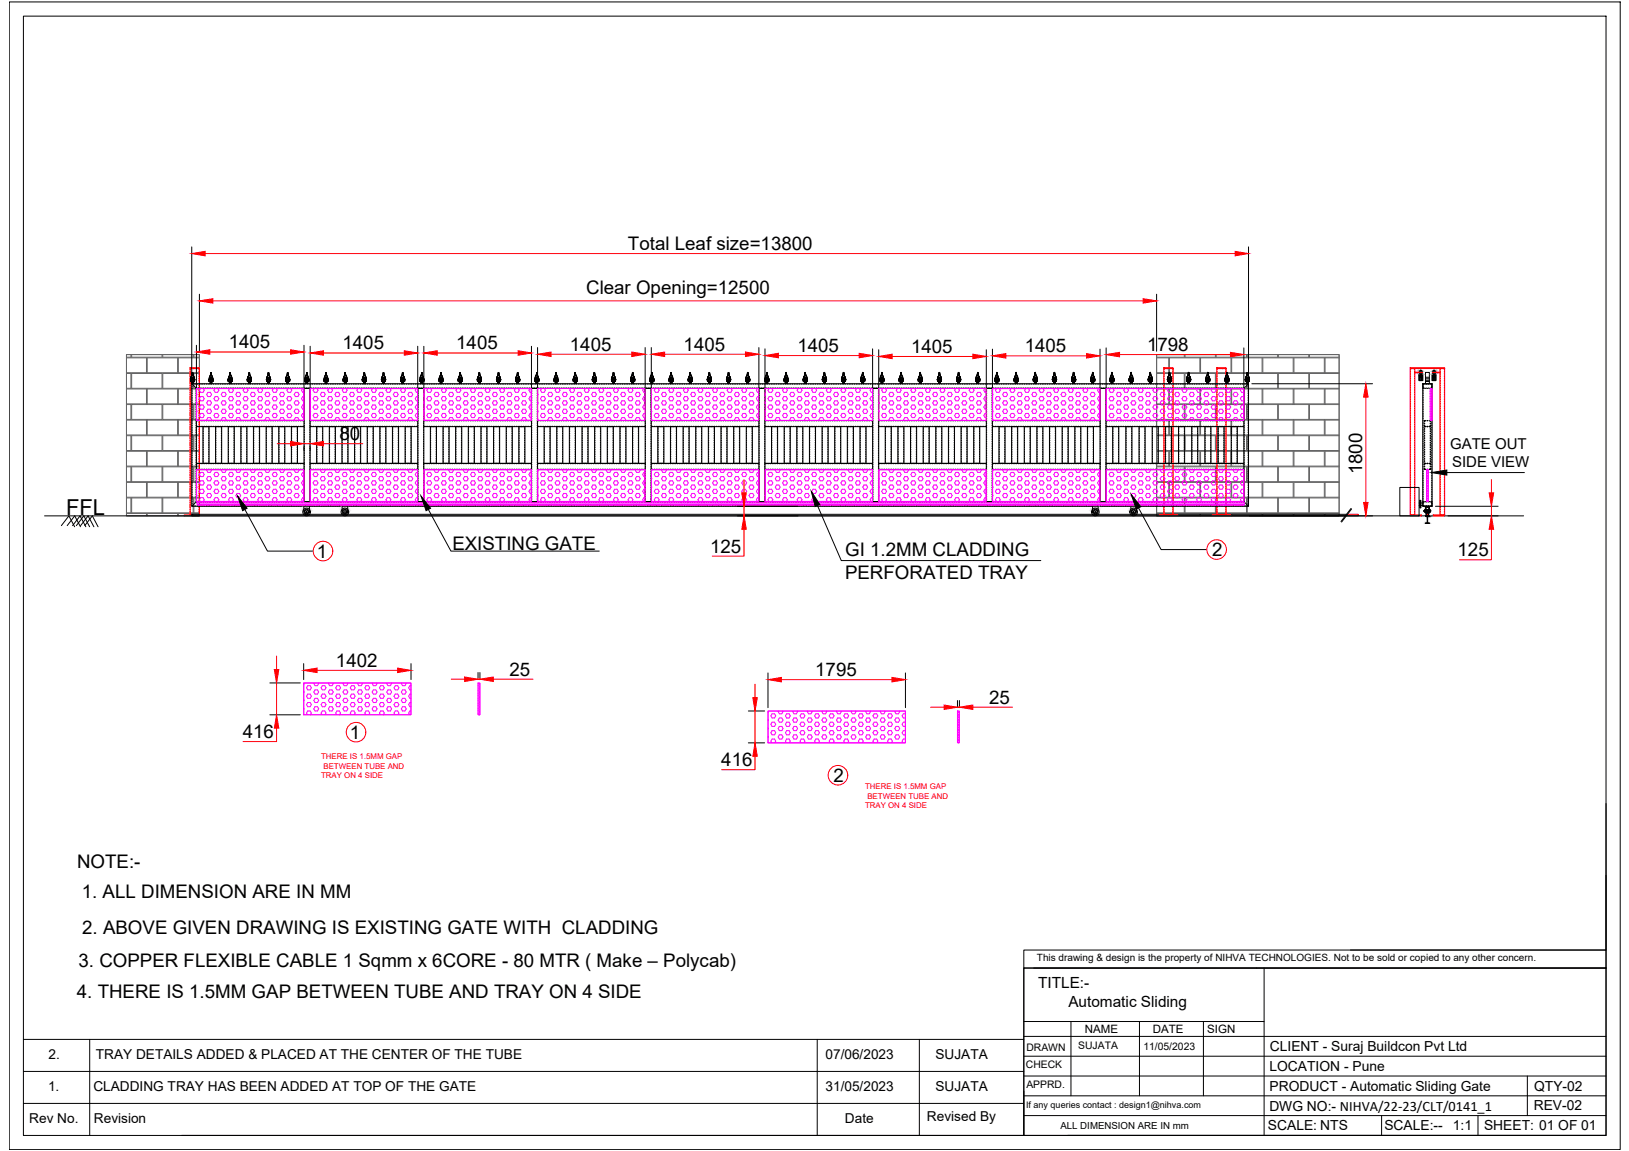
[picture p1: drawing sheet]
<svg xmlns="http://www.w3.org/2000/svg" width="841mm" height="594mm" viewBox="0 0 841 594" stroke-linecap="round" stroke-linejoin="round" font-family="sans-serif">
<defs><g id="words">
<text font-size="11.3" x="34" y="266">FFL</text>
<g font-size="9.7">
<text x="324" y="129">Total Leaf size=13800</text>
<text x="303" y="152">Clear Opening=12500</text>
<text x="118" y="180">1405</text>
<text x="177" y="180">1405</text>
<text x="236" y="180">1405</text>
<text x="294" y="181">1405</text>
<text x="353" y="181">1405</text>
<text x="412" y="182">1405</text>
<text x="470" y="182">1405</text>
<text x="529" y="182">1405</text>
<text x="592" y="181">1798</text>
<text x="175" y="227">80</text>
<text x="703" y="245" transform="rotate(-90 703 245)">1800</text>
<text x="163" y="288">1</text>
<text x="234" y="284">EXISTING GATE</text>
<text x="367" y="285">125</text>
<text x="436" y="287">GI 1.2MM CLADDING</text>
<text x="626" y="287">2</text>
<text x="753" y="287">125</text>
<text x="436" y="299">PERFORATED TRAY</text>
<text x="173" y="344">1402</text>
<text x="263" y="349">25</text>
<text x="421" y="349">1795</text>
<text x="511" y="363">25</text>
<text x="125" y="381">416</text>
<text x="181" y="381">1</text>
<text x="372" y="395">416</text>
<text x="430" y="403">2</text>
<text x="40" y="448">NOTE:-</text>
<text x="42" y="464">1. ALL DIMENSION ARE IN MM</text>
<text x="42" y="482">2. ABOVE GIVEN DRAWING IS EXISTING GATE WITH CLADDING</text>
<text x="41" y="499">3. COPPER FLEXIBLE CABLE 1 Sqmm x 6CORE - 80 MTR ( Make – Polycab)</text>
<text x="40" y="515">4. THERE IS 1.5MM GAP BETWEEN TUBE AND TRAY ON 4 SIDE</text>
</g>
<g font-size="7.9">
<text x="536" y="510">TITLE:-</text>
<text x="552" y="520">Automatic Sliding</text>
</g>
<g font-size="7.7">
<text x="749" y="232">GATE OUT</text>
<text x="750" y="241">SIDE VIEW</text>
</g>
<g font-size="7.1">
<text x="656" y="543">CLIENT - Suraj Buildcon Pvt Ltd</text>
<text x="655" y="553">LOCATION - Pune</text>
<text x="655" y="563">PRODUCT - Automatic Sliding Gate</text>
<text x="792" y="563">QTY-02</text>
<text x="655" y="573">DWG NO:- NIHVA/22-23/CLT/0141_1</text>
<text x="792" y="573">REV-02</text>
<text x="655" y="583">SCALE: NTS</text>
<text x="715" y="583">SCALE:--</text>
<text x="750" y="583">1:1</text>
<text x="766" y="583">SHEET: 01 OF 01</text>
</g>
<g font-size="7">
<text x="25" y="546">2.</text>
<text x="50" y="546">TRAY DETAILS ADDED &amp; PLACED AT THE CENTER OF THE TUBE</text>
<text x="426" y="546">07/06/2023</text>
<text x="483" y="546">SUJATA</text>
<text x="25" y="563">1.</text>
<text x="48" y="563">CLADDING TRAY HAS BEEN ADDED AT TOP OF THE GATE</text>
<text x="426" y="563">31/05/2023</text>
<text x="483" y="563">SUJATA</text>
<text x="15" y="579">Rev No.</text>
<text x="48" y="579">Revision</text>
<text x="436" y="579">Date</text>
<text x="479" y="579">Revised By</text>
</g>
<g font-size="5.9">
<text x="560" y="533">NAME</text>
<text x="595" y="533">DATE</text>
<text x="623" y="533">SIGN</text>
</g>
<g font-size="5.4">
<text x="530" y="542">DRAWN</text>
<text x="557" y="541">SUJATA</text>
<text x="590" y="542">11/05/2023</text>
<text x="530" y="551">CHECK</text>
<text x="530" y="561">APPRD.</text>
</g>
<text font-size="5.2" x="535" y="496">This drawing &amp; design is the property of NIHVA TECHNOLOGIES. Not to be sold or copied to any other concern.</text>
<text font-size="5" x="547" y="583">ALL DIMENSION ARE IN mm</text>
<text font-size="4.7" x="530" y="572">If any queries contact : design1@nihva.com</text>
<g font-size="4.1" fill="#f00">
<text x="166" y="392">THERE IS 1.5MM GAP</text>
<text x="166" y="402">TRAY ON 4 SIDE</text>
<text x="167" y="397">BETWEEN TUBE AND</text>
<text x="447" y="407">THERE IS 1.5MM GAP</text>
<text x="448" y="412">BETWEEN TUBE AND</text>
<text x="447" y="417">TRAY ON 4 SIDE</text>
</g>
</g></defs>
<!-- layer: 0 -->
<g fill="none" stroke="#636466" stroke-width=".52">
<path d="M65 183h38v83h-38zM65 185h11v7h-11M65 193h3v7h-3M68 183v1h-3M68 193h16v7h-16zM68 183v1h16v-1M76 185h16v7h-16zM84 193h16v7h-16zM84 183v1h16v-1M100 183v1h3M103 185h-11v7h11M103 193h-3v7h3"/>
<path d="M597 183h94v83h-94zM597 185h6v7h-6M597 193h14v7h-14M604 185h15v7h-15zM611 183v1h-14M612 193h15v7h-15zM612 183v1h15v-1M620 185h16v7h-16zM628 193h16v7h-16zM628 183v1h16v-1M636 185h16v7h-16zM644 193h16v7h-16z"/>
<path d="M644 183v1h16v-1M652 185h16v7h-16zM660 193h16v7h-16zM660 183v1h16v-1M668 185h16v7h-16zM676 183v1h15M691 185h-7v7h7M691 193h-15v7h15M65 201h11v7h-11M65 209h3v7h-3M65 217h11v8h-11M68 209h16v7h-16z"/>
<path d="M76 201h16v7h-16zM76 217h16v8h-16zM84 209h16v7h-16zM103 201h-11v7h11M103 209h-3v7h3M103 217h-11v8h11M597 201h6v7h-6M597 209h14v7h-14M597 217h6v8h-6M604 201h15v7h-15zM604 217h15v8h-15zM612 209h15v7h-15z"/>
<path d="M620 201h16v7h-16zM620 217h16v8h-16zM628 209h16v7h-16zM636 201h16v7h-16zM636 217h16v8h-16zM644 209h16v7h-16zM652 201h16v7h-16zM652 217h16v8h-16zM660 209h16v7h-16zM668 201h16v7h-16zM668 217h16v8h-16zM691 201h-7v7h7"/>
<path d="M691 209h-15v7h15M691 217h-7v8h7M65 225h3v8h-3M65 233h11v8h-11M68 225h16v8h-16zM76 233h16v8h-16zM84 225h16v8h-16zM103 225h-3v8h3M103 233h-11v8h11M597 225h14v8h-14M597 233h6v8h-6M604 233h15v8h-15z"/>
<path d="M612 225h15v8h-15zM620 233h16v8h-16zM628 225h16v8h-16zM636 233h16v8h-16zM644 225h16v8h-16zM652 233h16v8h-16zM660 225h16v8h-16zM668 233h16v8h-16zM691 225h-15v8h15M691 233h-7v8h7M65 241h3v8h-3M65 249h11v8h-11"/>
<path d="M65 257h3v8h-3M68 241h16v8h-16zM68 257h16v8h-16zM76 249h16v8h-16zM84 241h16v8h-16zM84 257h16v8h-16zM103 241h-3v8h3M103 249h-11v8h11M103 257h-3v8h3M597 241h14v8h-14M597 249h6v8h-6M597 257h14v8h-14"/>
<path d="M604 249h15v8h-15zM612 241h15v8h-15zM612 257h15v8h-15zM620 249h16v8h-16zM628 241h16v8h-16zM628 257h16v8h-16zM636 249h16v8h-16zM644 241h16v8h-16zM644 257h16v8h-16zM652 249h16v8h-16zM660 241h16v8h-16zM660 257h16v8h-16z"/>
<path d="M668 249h16v8h-16zM691 241h-15v8h15M691 249h-7v8h7M691 257h-15v8h15M65 265h11v1M76 266v-1h16v1M103 265h-11v1M597 265h6v1M604 266v-1h15v1M620 266v-1h16v1M636 266v-1h16v1M652 266v-1h16v1"/>
<path d="M668 266v-1h16v1M691 265h-7v1"/>
</g>
<g fill="none" stroke="#f00" stroke-width=".52">
<path d="M106 131h532M110 155h480M98 190h5v76h-5zM98 190h5h-5zM98 192h.1M98 193h.1M98 194h.1M98 195v1M98 196v1M98 198h.1M98 199h.1M98 200h.1"/>
<path d="M99 190h-1v1M100 190h.1M101 190h.1M102 190h1v1M103 192h.1M103 193h.1M103 194h.1M103 195v1M103 196v1M103 198h.1M103 199h.1M103 200h.1"/>
<path d="M108 182h42M167 182h42M226 182h41M284 183h42M343 183h42M402 184h42M461 184h41M519 184h42M578 183h57M601 190h5v76h-5zM601 190h5h-5zM601 192h.1"/>
<path d="M601 193h.1M601 194h.1M601 195v1M601 196v1M601 198h.1M601 199h.1M601 200h.1M602 190h-1v1M602 190h1M604 190h.1M605 190v1M605 192h.1"/>
<path d="M605 193h.1M605 194h.1M605 195v1M605 196v1M605 198h.1M605 199h.1M605 200h.1M628 190h5v76h-5zM628 190h5h-5zM628 192h.1M628 193h.1M628 194h.1"/>
<path d="M628 195v1M628 196v1M628 198h.1M628 199h.1M628 200h.1M629 190h-1v1M630 190h.1M631 190h.1M632 190h1v1M633 192h.1M633 193h.1M633 194h.1"/>
<path d="M633 195v1M633 196v1M633 198h.1M633 199h.1M633 200h.1M728 190h2v76h-2zM728 190h18h-18zM728 192h.1M728 193h.1M728 194h.1M728 195v1M728 196v1"/>
<path d="M728 198h.1M728 199h.1M728 200h.1M729 190h-1v1M730 190v1M730 192h.1M730 193h.1M730 194h.1M730 195v1M730 196v1M730 198h.1M730 199h.1"/>
<path d="M730 200h.1M730 192h4zM739 192h4zM743 190h3v76h-3zM744 192h.1M744 193h.1M744 194h.1M744 195v1M744 196v1M744 198h.1M744 199h.1M744 200h.1"/>
<path d="M744 190v1M745 190h1v1M746 192h.1M746 193h.1M746 194h.1M746 195v1M746 196v1M746 198h.1M746 199h.1M746 200h.1M98 201v1M98 202v1"/>
<path d="M98 203v1M98 205h.1M98 206h.1M98 207h.1M98 208v1M98 209v1M98 211h.1M98 212h.1M98 213h.1M98 214v1M98 215v1M98 216v1"/>
<path d="M98 218h.1M98 219h.1M103 201v1M103 202v1M103 203v1M103 205h.1M103 206h.1M103 207h.1M103 208v1M103 209v1M103 211h.1M103 212h.1"/>
<path d="M103 213h.1M103 214v1M103 215v1M103 216v1M103 218h.1M103 219h.1M601 201v1M601 202v1M601 203v1M601 205h.1M601 206h.1M601 207h.1"/>
<path d="M601 208v1M601 209v1M601 211h.1M601 212h.1M601 213h.1M601 214v1M601 215v1M601 216v1M601 218h.1M601 219h.1M605 201v1M605 202v1"/>
<path d="M605 203v1M605 205h.1M605 206h.1M605 207h.1M605 208v1M605 209v1M605 211h.1M605 212h.1M605 213h.1M605 214v1M605 215v1M605 216v1"/>
<path d="M605 218h.1M605 219h.1M628 201v1M628 202v1M628 203v1M628 205h.1M628 206h.1M628 207h.1M628 208v1M628 209v1M628 211h.1M628 212h.1"/>
<path d="M628 213h.1M628 214v1M628 215v1M628 216v1M628 218h.1M628 219h.1M633 201v1M633 202v1M633 203v1M633 205h.1M633 206h.1M633 207h.1"/>
<path d="M633 208v1M633 209v1M633 211h.1M633 212h.1M633 213h.1M633 214v1M633 215v1M633 216v1M633 218h.1M633 219h.1M705 205v54M728 201v1"/>
<path d="M728 202v1M728 203v1M728 205h.1M728 206h.1M728 207h.1M728 208v1M728 209v1M728 211h.1M728 212h.1M728 213h.1M728 214v1M728 215v1"/>
<path d="M728 216v1M728 218h.1M728 219h.1M730 201v1M730 202v1M730 203v1M730 205h.1M730 206h.1M730 207h.1M730 208v1M730 209v1M730 211h.1"/>
<path d="M730 212h.1M730 213h.1M730 214v1M730 215v1M730 216v1M730 218h.1M730 219h.1M744 201v1M744 202v1M744 203v1M744 205h.1M744 206h.1"/>
<path d="M744 207h.1M744 208v1M744 209v1M744 211h.1M744 212h.1M744 213h.1M744 214v1M744 215v1M744 216v1M744 218h.1M744 219h.1M746 201v1"/>
<path d="M746 202v1M746 203v1M746 205h.1M746 206h.1M746 207h.1M746 208v1M746 209v1M746 211h.1M746 212h.1M746 213h.1M746 214v1M746 215v1"/>
<path d="M746 216v1M746 218h.1M746 219h.1M98 220v1M98 221v1M98 222v1M98 224h.1M98 225h.1M98 226h.1M98 227v1M98 228v1M98 230h.1"/>
<path d="M98 231h.1M98 232h.1M98 233v1M98 234v1M98 235v1M98 237h.1M98 238h.1M98 239v1M103 220v1M103 221v1M103 222v1M103 224h.1"/>
<path d="M103 225h.1M103 226h.1M103 227v1M103 228v1M103 230h.1M103 231h.1M103 232h.1M103 233v1M103 234v1M103 235v1M103 237h.1M103 238h.1"/>
<path d="M103 239v1M143 229h7M157 229h3M167 229h20M601 220v1M601 221v1M601 222v1M601 224h.1M601 225h.1M601 226h.1M601 227v1M601 228v1"/>
<path d="M601 230h.1M601 231h.1M601 232h.1M601 233v1M601 234v1M601 235v1M601 237h.1M601 238h.1M601 239v1M605 220v1M605 221v1M605 222v1"/>
<path d="M605 224h.1M605 225h.1M605 226h.1M605 227v1M605 228v1M605 230h.1M605 231h.1M605 232h.1M605 233v1M605 234v1M605 235v1M605 237h.1"/>
<path d="M605 238h.1M605 239v1M628 220v1M628 221v1M628 222v1M628 224h.1M628 225h.1M628 226h.1M628 227v1M628 228v1M628 230h.1M628 231h.1"/>
<path d="M628 232h.1M628 233v1M628 234v1M628 235v1M628 237h.1M628 238h.1M628 239v1M633 220v1M633 221v1M633 222v1M633 224h.1M633 225h.1"/>
<path d="M633 226h.1M633 227v1M633 228v1M633 230h.1M633 231h.1M633 232h.1M633 233v1M633 234v1M633 235v1M633 237h.1M633 238h.1M633 239v1"/>
<path d="M728 220v1M728 221v1M728 222v1M728 224h.1M728 225h.1M728 226h.1M728 227v1M728 228v1M728 230h.1M728 231h.1M728 232h.1M728 233v1"/>
<path d="M728 234v1M728 235v1M728 237h.1M728 238h.1M728 239v1M730 220v1M730 221v1M730 222v1M730 224h.1M730 225h.1M730 226h.1M730 227v1"/>
<path d="M730 228v1M730 230h.1M730 231h.1M730 232h.1M730 233v1M730 234v1M730 235v1M730 237h.1M730 238h.1M730 239v1M744 220v1M744 221v1"/>
<path d="M744 222v1M744 224h.1M744 225h.1M744 226h.1M744 227v1M744 228v1M744 230h.1M744 231h.1M744 232h.1M744 233v1M744 234v1M744 235v1"/>
<path d="M744 237h.1M744 238h.1M744 239v1M746 220v1M746 221v1M746 222v1M746 224h.1M746 225h.1M746 226h.1M746 227v1M746 228v1M746 230h.1"/>
<path d="M746 231h.1M746 232h.1M746 233v1M746 234v1M746 235v1M746 237h.1M746 238h.1M746 239v1M98 240v1M98 241v1M98 243h.1M98 244h.1"/>
<path d="M98 245h.1M98 246v1M98 247v1M98 249h.1M98 250h.1M98 251h.1M98 252v1M98 253v1M98 254v1M98 256h.1M98 257h.1M98 258h.1"/>
<path d="M98 259v1M103 240v1M103 241v1M103 243h.1M103 244h.1M103 245h.1M103 246v1M103 247v1M103 249h.1M103 250h.1M103 251h.1M103 252v1"/>
<path d="M103 253v1M103 254v1M103 256h.1M103 257h.1M103 258h.1M103 259v1M384 247v7M601 240v1M601 241v1M601 243h.1M601 244h.1M601 245h.1"/>
<path d="M601 246v1M601 247v1M601 249h.1M601 250h.1M601 251h.1M601 252v1M601 253v1M601 254v1M601 256h.1M601 257h.1M601 258h.1M601 259v1"/>
<path d="M605 240v1M605 241v1M605 243h.1M605 244h.1M605 245h.1M605 246v1M605 247v1M605 249h.1M605 250h.1M605 251h.1M605 252v1M605 253v1"/>
<path d="M605 254v1M605 256h.1M605 257h.1M605 258h.1M605 259v1M628 240v1M628 241v1M628 243h.1M628 244h.1M628 245h.1M628 246v1M628 247v1"/>
<path d="M628 249h.1M628 250h.1M628 251h.1M628 252v1M628 253v1M628 254v1M628 256h.1M628 257h.1M628 258h.1M628 259v1M633 240v1M633 241v1"/>
<path d="M633 243h.1M633 244h.1M633 245h.1M633 246v1M633 247v1M633 249h.1M633 250h.1M633 251h.1M633 252v1M633 253v1M633 254v1M633 256h.1"/>
<path d="M633 257h.1M633 258h.1M633 259v1M728 240v1M728 241v1M728 243h.1M728 244h.1M728 245h.1M728 246v1M728 247v1M728 249h.1M728 250h.1"/>
<path d="M728 251h.1M728 252v1M728 253v1M728 254v1M728 256h.1M728 257h.1M728 258h.1M728 259v1M730 240v1M730 241v1M730 243h.1M730 244h.1"/>
<path d="M730 245h.1M730 246v1M730 247v1M730 249h.1M730 250h.1M730 251h.1M730 252v1M730 253v1M730 254v1M730 256h.1M730 257h.1M730 258h.1"/>
<path d="M730 259v1M744 240v1M744 241v1M744 243h.1M744 244h.1M744 245h.1M744 246v1M744 247v1M744 249h.1M744 250h.1M744 251h.1M744 252v1"/>
<path d="M744 253v1M744 254v1M744 256h.1M744 257h.1M744 258h.1M744 259v1M746 240v1M746 241v1M746 243h.1M746 244h.1M746 245h.1M746 246v1"/>
<path d="M746 247v1M746 249h.1M746 250h.1M746 251h.1M746 252v1M746 253v1M746 254v1M746 256h.1M746 257h.1M746 258h.1M746 259v1M770 247v7"/>
<path d="M95 266h8h-8zM98 265v1h1M98 260v1M98 262h.1M98 263h.1M98 264h.1M100 266h.1M101 266h.1M103 265v1h-1M103 260v1M103 262h.1M103 263h.1"/>
<path d="M103 264h.1M384 273v14h-16M384 261v5M598 266h10h-10zM601 265v1h1M601 260v1M601 262h.1M601 263h.1M601 264h.1M602 266h1M604 266h.1M605 265v1"/>
<path d="M605 260v1M605 262h.1M605 263h.1M605 264h.1M626 266h10h-10zM628 265v1h1M628 260v1M628 262h.1M628 263h.1M628 264h.1M630 266h.1M631 266h.1"/>
<path d="M633 265v1h-1M633 260v1M633 262h.1M633 263h.1M633 264h.1M696 265h5v1h-6M728 266h6h-6zM728 265v1h1M728 260v1M728 262h.1M728 263h.1M728 264h.1"/>
<path d="M730 265v1M730 260v1M730 262h.1M730 263h.1M730 264h.1M740 266h6h-6zM744 265v1M744 260v1M744 262h.1M744 263h.1M744 264h.1M746 265v1h-1"/>
<path d="M746 260v1M746 262h.1M746 263h.1M746 264h.1M770 273v16h-16M770 261v5M143 339v7M143 352v17M164 346h41M233 351h7M247 351h1M255 351h20"/>
<path d="M390 353v7M403 351h58M143 376v7h-18M390 367v16M480 365h7M494 365h1M502 365h21M390 390v7h-17"/>
<circle cx="737" cy="266" r=".4"/>
<circle cx="167" cy="284" r="5"/>
<circle cx="628" cy="284" r="5"/>
<circle cx="184" cy="378" r="5"/>
<circle cx="433" cy="400" r="5"/>
</g>
<g fill="none" stroke="#000" stroke-width=".52">
<path d="M5 1h831v592h-831zM12 8h817v578h-817zM99 127v69M645 127v69M103 152v29M597 152v29M101 178v28M157 178v29M160 179v31M216 179v31M219 179v31M274 179v31"/>
<path d="M278 179v30M333 179v30M336 179v31M392 179v31M571 180v29M642 180v29M98 196h.1M98 197h.1M98 196v1M99 196h.1M99 196h-1M99 195h.1"/>
<path d="M99 197h.1M99 198h.1M99 194v1M99 194h.1M99 198h546v63h-546zM99 198l2 2M99 199v1M99 195v1M99 193h.1M99 193v1M99 192h.1M99 192h1"/>
<path d="M100 192v1M100 193h.1M100 192h.1M100 193v1M100 195h.1M100 195v1M100 197h.1M100 196h.1M100 194h.1M100 198h.1M100 198h-1M100 194v1"/>
<path d="M100 196v1M100 196h1M101 196h.1M101 198h.1M102 198h.1M103 198h.1M104 198h1M105 198h1M106 198h1M108 198h.1M108 196h.1M108 197h.1"/>
<path d="M108 196v1M108 195h.1M108 194v1M108 194h.1M109 197h.1M109 195h.1M109 194h-1M109 198h.1M109 194h.1M109 196h-1M109 196h.1M109 193v1"/>
<path d="M109 195v1M109 193h.1M109 192h.1M109 192v1M109 194l1 1M109 196h1M109 198h-1M109 195h1M110 197h.1M110 195h.1M110 196h.1M110 196v1"/>
<path d="M110 198h.1M111 198h1M112 198h1M114 198h.1M115 198h.1M116 198h.1M117 198h1M118 196h.1M118 197h.1M118 196v1M118 195h.1M118 198h1"/>
<path d="M118 198h.1M118 194v1M118 194h.1M118 195h1M118 197h1M119 198h-1M119 196h.1M119 194h.1M119 197h.1M119 198h.1M119 195h.1M119 195v1"/>
<path d="M119 193v1M119 193h.1M119 192h.1M119 192v1M119 194l1 1M119 195h1M119 197h1M120 197h.1M120 198h.1M120 196h-1M120 195h.1M120 196h.1"/>
<path d="M120 196v1M121 198h.1M122 198h.1M123 198h1M124 198h1M125 198h1M127 198h.1M128 196h.1M128 197h.1M128 196v1M128 198h.1M128 195h.1"/>
<path d="M128 194v1M128 194h.1M129 196h-1M129 195l-1 1M129 195h.1M129 197h.1M129 193l-1 1M129 193h.1M129 192h.1M129 192v1M129 193v1M129 195v1"/>
<path d="M129 196h.1M129 194h.1M129 198h.1M129 194v1M129 198h-1M129 197h1M130 196h-1M130 197h.1M130 195h-1M130 195h.1M130 196h.1M130 196v1"/>
<path d="M130 198h1M131 198h1M133 198h.1M134 198h.1M135 198h.1M136 198h1M137 198h1M138 196h.1M138 197h.1M138 196v1M138 195h.1M138 194v1"/>
<path d="M138 198h.1M138 194h.1M138 195v1M138 193h.1M138 193v1M138 192v1M138 192h.1M138 198h1M139 192h-1M139 192h.1M139 192v1M139 193h.1"/>
<path d="M139 193v1M139 195h.1M139 195v1M139 197h.1M139 196h.1M139 194h.1M139 198h.1M139 194v1M139 198h-1M139 197h1M139 196h1M140 196h-1"/>
<path d="M140 197h.1M140 196h.1M140 196v1M140 198h.1M141 198h.1M142 198h1M143 198h1M144 198h1M146 198h.1M147 198h.1M147 196h.1M148 197h-1"/>
<path d="M148 196h.1M148 197h.1M148 196v1M148 196h-1M148 195h.1M148 198h.1M148 194v1M148 194h.1M148 195v1M148 193v1M148 193h.1M148 192v1"/>
<path d="M148 192h.1M148 192h1M149 192h-1M149 192h.1M149 193h.1M149 192v1M149 195h.1M149 195v1M149 197h.1M149 196h.1M149 194h.1M149 198h.1"/>
<path d="M149 194v1M149 198h-1M149 198h1M149 196h1M150 196h.1M150 197h-1M150 196v1M150 196h-1M150 197h.1M150 198h1M152 198h.1M153 198h.1"/>
<path d="M154 198h.1M155 198h1M156 198h1M157 196h.1M157 197h.1M157 196v1M157 198h1M157 197h1M158 196h-1M158 196h.1M158 195h.1M158 197h.1"/>
<path d="M158 198h.1M158 194v1M158 194h.1M158 193h.1M158 195v1M158 192v1M158 192h.1M158 192h1M159 192h.1M159 193h.1M159 192v1M159 195h.1"/>
<path d="M159 195v1M159 198h.1M159 197h.1M159 196h.1M159 194h.1M159 194v1M159 198h-1M159 196v1M159 196h1M160 196h-1M160 196h.1M160 198h.1"/>
<path d="M161 198h1M162 198h1M163 198h1M165 198h.1M166 198h.1M167 198h.1M167 196h.1M167 197h.1M167 196v1M167 195h.1M167 195h1M167 196h1"/>
<path d="M168 196h.1M168 195h.1M168 197h-1M168 197h.1M168 198h.1M168 194v1M168 194h.1M168 193h.1M168 195v1M168 192h.1M168 198h1M168 192v1"/>
<path d="M168 193h1M169 195h.1M169 195v1M169 193h.1M169 197h.1M169 196h.1M169 194h.1M169 198h.1M169 194v1M169 198h-1M169 196v1M169 198h1"/>
<path d="M171 198h.1M172 198h.1M173 198h.1M174 198h1M175 198h1M176 198h1M177 196h.1M177 197h.1M177 196v1M177 195h.1M178 196h.1M178 197h-1"/>
<path d="M178 197h.1M178 195h.1M178 198h.1M178 194l-1 1M178 194h.1M178 193h.1M178 195v1M178 192h.1M178 192v1M178 194h1M178 196h1M179 197h.1"/>
<path d="M179 195h-1M179 194h.1M179 198h.1M179 196h.1M179 195h.1M179 194v1M179 198h-1M180 198h.1M181 198h1M182 198h1M184 198h.1M185 198h.1"/>
<path d="M186 198h.1M187 196h.1M187 197h.1M187 196v1M187 198h1M187 195h.1M187 196h1M188 195h-1M188 197h.1M188 195h.1M188 198h.1M188 194l-1 1"/>
<path d="M188 196h.1M188 194h.1M188 193h.1M188 195v1M188 192v1M188 192h.1M188 198h1M188 196h1M188 194h1M189 195h-1M189 197h-1M189 194h.1"/>
<path d="M189 195h.1M189 197h.1M189 194v1M189 196h.1M189 198h.1M189 198h-1M189 198h1M191 198h.1M192 198h.1M193 198h1M194 198h1M195 198h1"/>
<path d="M197 198h.1M197 196h.1M197 197h.1M197 196v1M197 195h.1M197 197h1M198 198h.1M198 194l-1 1M198 196h-1M198 194h.1M198 195h.1M198 197h.1"/>
<path d="M198 196h.1M198 197v1M198 193h.1M198 195v1M198 192v1M198 192h.1M198 194l1 1M198 196h1M198 195h1M199 198h.1M199 195h.1M199 197h.1"/>
<path d="M199 196h.1M200 198h1M201 198h1M203 198h.1M204 198h.1M205 198h.1M206 198h1M207 196h.1M207 197h.1M207 195h.1M207 198h1M207 194v1"/>
<path d="M207 198h.1M207 194h.1M207 195h1M207 197h1M208 194h-1M208 198h-1M208 195h.1M208 194h.1M208 196h-1M208 197h.1M208 198h.1M208 196h.1"/>
<path d="M208 197v1M208 193h.1M208 195v1M208 192h.1M208 192v1M208 194l1 1M208 198h1M208 195h1M209 197h-1M209 197h.1M209 196h-1M209 195h.1"/>
<path d="M209 196h.1M209 196v1M210 198h.1M211 198h.1M212 198h.1M213 198h1M214 198h1M216 198h.1M217 196h.1M217 198h.1M217 197h.1M217 195h.1"/>
<path d="M217 194v1M217 194h.1M217 197v1M217 195h1M217 197h1M218 197l-1 1M218 194h-1M218 194h.1M218 196h.1M218 197h.1M218 198h.1M218 195h.1"/>
<path d="M218 193h.1M218 195v1M218 192h.1M218 192v1M218 197v1M218 194l1 1M218 198h-1M219 196h-1M219 197h.1M219 195h.1M219 196h.1M219 196v1"/>
<path d="M219 198h1M220 198h1M222 198h.1M223 198h.1M224 198h.1M225 198h1M226 198h1M227 196h.1M227 197h.1M227 195h.1M227 198h.1M227 194v1"/>
<path d="M227 194h.1M227 197v1M227 198h1M227 193h.1M227 195v1M228 193h.1M228 193h-1M228 192v1M228 192h.1M228 195h.1M228 195v1M228 197h.1"/>
<path d="M228 196h.1M228 194h.1M228 198h.1M228 197v1M228 194v1M228 198h-1M228 197h1M229 195h-1M229 195h.1M229 197h.1M229 196h.1M229 198h.1"/>
<path d="M229 196v1M230 198h.1M231 198h.1M232 198h1M233 198h1M235 198h.1M236 198h.1M236 196h.1M237 196h-1M237 196h.1M237 197h.1M237 196v1"/>
<path d="M237 195h.1M237 198h.1M237 194v1M237 194h.1M237 197v1M237 193h.1M237 195v1M237 192v1M237 192h.1M238 192h-1M238 192h.1M238 193h.1"/>
<path d="M238 192v1M238 195h.1M238 197h.1M238 196h.1M238 194h.1M238 198h.1M238 197v1M238 194v1M238 198h-1M238 198h1M238 196h1M239 197h-1"/>
<path d="M239 196h.1M239 197h.1M239 196v1M239 198h1M240 198h1M242 198h.1M243 198h.1M244 198h1M245 198h1M246 196h.1M246 198h1M246 196h1"/>
<path d="M246 197h.1M246 197h1M246 196v1M247 196h-1M247 197h.1M247 196h.1M247 195h.1M247 198h.1M247 194v1M247 194h.1M247 197v1M247 193v1"/>
<path d="M247 193h.1M247 195v1M247 192h.1M247 192v1M247 192h1M248 192h.1M248 198h.1M248 193h.1M248 192v1M248 195h.1M248 197h.1M248 196h.1"/>
<path d="M248 193v1M248 194h.1M248 197v1M248 194v1M248 198h-1M248 196h1M248 196v1M249 196h-1M249 197h.1M249 196h.1M249 198h.1M250 198h.1"/>
<path d="M251 198h1M252 198h1M254 198h.1M255 198h.1M256 198h.1M256 196h.1M256 197h.1M256 196v1M256 197h1M257 196h.1M257 196h-1M257 195h.1"/>
<path d="M257 197h.1M257 194v1M257 198h.1M257 194h.1M257 197v1M257 198h1M257 193v1M257 193h.1M257 195v1M257 192v1M257 192h.1M257 192h1"/>
<path d="M258 192v1M258 193h.1M258 192h.1M258 195h.1M258 197h.1M258 196h.1M258 193v1M258 194h.1M258 197v1M258 198h.1M258 194v1M258 198h-1"/>
<path d="M258 198h1M258 196v1M259 198h1M261 198h.1M262 198h.1M263 198h1M264 198h1M265 198h1M266 196h.1M266 197h.1M266 196v1M266 195h.1"/>
<path d="M266 196h1M266 195h1M267 195h.1M267 197h-1M267 196h.1M267 197h.1M267 198h.1M267 194l-1 1M267 194h.1M267 197v1M267 193v1M267 193h.1"/>
<path d="M267 195v1M267 192v1M267 192h.1M267 193l1 1M268 195h-1M268 195h.1M268 197h.1M268 196h.1M268 194h.1M268 197v1M268 198h.1M268 194v1"/>
<path d="M268 198h-1M268 196v1M269 198h.1M270 198h1M271 198h1M273 198h.1M274 198h.1M275 198h.1M276 198h1M276 196h.1M276 197h.1M276 196v1"/>
<path d="M276 195h.1M276 196h1M277 195h-1M277 196h.1M277 197h.1M277 195h.1M277 198h.1M277 194l-1 1M277 194h.1M277 193v1M277 193h.1M277 195v1"/>
<path d="M277 192v1M277 192h.1M277 198h1M277 197l1 1M277 196h1M278 195h-1M278 197h-1M278 196h.1M278 194h.1M278 195h.1M278 197h.1M278 194v1"/>
<path d="M278 198h.1M278 198h-1M278 196v1M278 198h1M280 198h.1M281 198h.1M282 198h.1M283 198h1M284 198h1M286 198h.1M286 196h.1M286 197h.1"/>
<path d="M286 196v1M286 195h.1M286 196h1M286 197h1M287 195h-1M287 195h.1M287 198h.1M287 194l-1 1M287 196h.1M287 194h.1M287 197h.1M287 197v1"/>
<path d="M287 193v1M287 193h.1M287 195v1M287 192v1M287 192h.1M287 196h1M287 198h1M288 195h-1M288 197h-1M288 195h.1M288 194h.1M288 197h.1"/>
<path d="M288 198h.1M288 194v1M288 196h.1M288 198h-1M288 196v1M289 198h1M290 198h1M291 198h1M293 198h.1M294 198h.1M295 198h1M296 196h.1"/>
<path d="M296 197h.1M296 196v1M296 195h.1M296 198h1M296 198h.1M296 197h1M297 195h-1M297 196h-1M297 198h-1M297 195h.1M297 197h.1M297 194l-1 1"/>
<path d="M297 198h.1M297 194h.1M297 196h.1M297 197v1M297 193v1M297 193h.1M297 195v1M297 192h.1M297 192v1M297 198h1M297 194l1 1M297 196h1"/>
<path d="M297 195h1M298 197h.1M298 197h-1M298 195h.1M298 196h.1M298 196v1M299 198h.1M300 198h.1M301 198h.1M302 198h1M303 198h1M305 198h.1"/>
<path d="M306 198h.1M306 196h.1M306 197h.1M306 196v1M306 195h.1M306 194v1M306 194h.1M306 195h1M307 197h.1M307 194h-1M307 195h.1M307 194h.1"/>
<path d="M307 197l-1 1M307 196h-1M307 196h.1M307 197v1M307 193v1M307 193h.1M307 195v1M307 192v1M307 192h.1M307 198h.1M307 194l1 1M307 198h-1"/>
<path d="M307 195h1M308 197h.1M308 196h-1M308 195h.1M308 196h.1M308 196v1M308 198h1M309 198h1M310 198h1M312 198h.1M313 198h.1M314 198h.1"/>
<path d="M315 198h1M316 196h.1M316 197h.1M316 196v1M316 195h.1M316 198h.1M316 194v1M316 194h.1M316 198h1M316 197v1M316 197h1M317 193l-1 1"/>
<path d="M317 197h-1M317 196h-1M317 197h.1M317 195h.1M317 193h-1M317 196h.1M317 195v1M317 193h.1M317 192v1M317 192h.1M317 193v1M317 194h.1"/>
<path d="M317 197v1M317 194l1 1M317 198h.1M317 198h-1M318 197h.1M318 196h.1M318 195h-1M318 195h.1M318 198h.1M318 196v1M319 198h.1M320 198h.1"/>
<path d="M321 198h1M322 198h1M324 198h.1M325 198h.1M326 196h.1M326 197h.1M326 196v1M326 195h.1M326 198h.1M326 194v1M326 194h.1M326 197v1"/>
<path d="M326 193v1M326 193h.1M326 195v1M327 192l-1 1M327 192h.1M327 193h.1M327 192v1M327 195h.1M327 195v1M327 197h.1M327 196h.1M327 193v1"/>
<path d="M327 194h.1M327 197v1M327 198h.1M327 194v1M327 198h1M327 198h-1M327 195h1M328 195h-1M328 195h.1M328 196h-1M328 196h.1M328 197h-1"/>
<path d="M328 197h.1M328 196v1M328 198h1M329 198h1M331 198h.1M332 198h.1M333 198h.1M334 198h1M335 198h1M335 196h.1M335 196h1M336 196h-1"/>
<path d="M336 196h.1M336 197h.1M336 196v1M336 195h.1M336 198h.1M336 194v1M336 194h.1M336 197v1M336 193v1M336 193h.1M336 195v1M336 192h.1"/>
<path d="M336 192v1M337 192h-1M337 198h.1M337 192h.1M337 193h.1M337 192v1M337 195h.1M337 195v1M337 197h.1M337 196h.1M337 193v1M337 194h.1"/>
<path d="M337 197v1M337 194v1M337 198h-1M337 196h1M338 196h-1M338 197h-1M338 197h.1M338 196h.1M338 196v1M338 198h.1M339 198h.1M340 198h1"/>
<path d="M341 198h1M342 198h1M344 198h.1M345 198h.1M345 196h.1M345 197h.1M345 196h1M345 196v1M345 197h1M346 196h-1M346 196h.1M346 195h.1"/>
<path d="M346 197h.1M346 194v1M346 198h.1M346 194h.1M346 198h1M346 197v1M346 193v1M346 193h.1M346 195v1M346 192v1M346 192h.1M346 192h1"/>
<path d="M347 192h.1M347 192v1M347 193h.1M347 195h.1M347 195v1M347 197h.1M347 196h.1M347 193v1M347 194h.1M347 197v1M347 194v1M347 198h.1"/>
<path d="M347 198h-1M347 198h1M347 196v1M347 196h1M348 196h.1M348 198h1M350 198h.1M351 198h.1M352 198h.1M353 198h1M354 198h1M355 196h.1"/>
<path d="M355 197h.1M355 196v1M355 197h1M355 196h1M356 195h-1M356 195h.1M356 196h.1M356 198h.1M356 197h.1M356 194v1M356 194h.1M356 197v1"/>
<path d="M356 195v1M356 193v1M356 193h.1M356 192v1M356 192h.1M357 193h.1M357 195h.1M357 195v1M357 197h.1M357 196h.1M357 193v1M357 194h.1"/>
<path d="M357 197v1M357 198h.1M357 194v1M357 198h-1M357 196v1M358 198h.1M359 198h1M360 198h1M361 198h1M363 198h.1M364 198h.1M365 198h1"/>
<path d="M365 196h.1M365 197h.1M365 196v1M365 195h.1M365 196h1M365 195h1M366 197h-1M366 197h.1M366 196h.1M366 195h.1M366 198h.1M366 194l-1 1"/>
<path d="M366 194h.1M366 197v1M366 193v1M366 193h.1M366 195v1M366 192v1M366 192h.1M366 198h1M366 193l1 1M366 196h1M367 197h-1M367 195h.1"/>
<path d="M367 197h.1M367 194h.1M367 196h.1M367 197v1M367 194v1M367 198h.1M367 198h-1M367 196v1M367 198h1M369 198h.1M370 198h.1M371 198h.1"/>
<path d="M372 198h1M373 198h1M375 198h.1M375 196h.1M375 197h.1M375 196v1M375 195h.1M376 197h-1M376 196h.1M376 197h.1M376 195h.1M376 198h.1"/>
<path d="M376 194l-1 1M376 194h.1M376 197v1M376 195v1M376 193v1M376 192h.1M376 193h.1M376 192v1M376 196h1M376 197h1M376 194h1M376 197l1 1"/>
<path d="M377 194h.1M377 197h-1M377 197h.1M377 195h.1M377 198h.1M377 194v1M377 198h-1M377 196h.1M377 196v1M378 198h1M379 198h1M380 198h1"/>
<path d="M382 198h.1M383 198h.1M384 198h.1M385 196h.1M385 197h.1M385 196v1M385 198h1M385 195h.1M386 197h-1M386 195h-1M386 194l-1 1M386 198h.1"/>
<path d="M386 195h.1M386 194h.1M386 197h.1M386 197v1M386 196h-1M386 196h.1M386 193v1M386 193h.1M386 195v1M386 192v1M386 192h.1M386 198h1"/>
<path d="M386 196h1M386 194l1 1M387 195h-1M387 195h.1M387 198h.1M387 196h.1M387 197h.1M387 198h-1M387 196v1M388 198h.1M389 198h.1M390 198h.1"/>
<path d="M391 198h1M392 198h1M393 198h1M395 198h.1M395 196h.1M395 197h.1M395 180v31M395 196v1M395 195h.1M395 194v1M395 194h.1M396 197h.1"/>
<path d="M396 195h.1M396 194h-1M396 198h.1M396 194h.1M396 196h-1M396 197v1M396 196h.1M396 195v1M396 193v1M396 193h.1M396 192v1M396 192h.1"/>
<path d="M396 196h1M396 194l1 1M396 198h-1M396 195h1M397 197h.1M397 195h.1M397 196h.1M397 196v1M397 198h1M398 198h1M399 198h1M401 198h.1"/>
<path d="M402 198h.1M403 198h.1M404 198h1M405 196h.1M405 197h.1M405 196v1M405 195h.1M405 198h.1M405 198h1M405 194v1M405 194h.1M405 197h1"/>
<path d="M405 195h1M406 194h.1M406 196h-1M406 197l-1 1M406 196h.1M406 197h.1M406 193v1M406 195h.1M406 193h.1M406 195v1M406 192h.1M406 192v1"/>
<path d="M406 197v1M406 198h.1M406 194l1 1M406 198h-1M406 195h1M407 195h.1M407 197h.1M407 196h-1M407 198h.1M407 196h.1M407 196v1M408 198h.1"/>
<path d="M409 198h.1M410 198h1M411 198h1M412 198h1M414 198h.1M415 196h.1M415 197h.1M415 196v1M415 198h.1M415 195h.1M415 194v1M415 194h.1"/>
<path d="M415 197v1M415 193v1M415 193h.1M415 195h1M415 197h1M416 195h.1M416 197h-1M416 195l-1 1M416 197h.1M416 193h-1M416 193h.1M416 192h.1"/>
<path d="M416 192v1M416 195v1M416 196h.1M416 193v1M416 194h.1M416 198h.1M416 197v1M416 194v1M416 198h-1M416 197h1M417 196h-1M417 197h.1"/>
<path d="M417 195h-1M417 195h.1M417 196h.1M417 196v1M417 198h1M418 198h1M420 198h.1M421 198h.1M422 198h.1M423 198h1M424 198h1M425 196h.1"/>
<path d="M425 197h.1M425 196v1M425 195h.1M425 194v1M425 198h.1M425 194h.1M425 197v1M425 193v1M425 193h.1M425 195v1M425 192h.1M426 192h-1"/>
<path d="M426 198h.1M426 192h.1M426 193h.1M426 192v1M426 195h.1M426 195v1M426 197h.1M426 196h.1M426 193v1M426 194h.1M426 197v1M426 194v1"/>
<path d="M426 198h-1M426 197h1M426 196h1M427 197h.1M427 196h.1M427 196v1M427 198h.1M428 198h.1M429 198h1M430 198h1M431 198h1M433 198h.1"/>
<path d="M434 198h.1M434 196h.1M434 196h1M435 197h-1M435 197h.1M435 196h.1M435 196h-1M435 196v1M435 195h.1M435 198h.1M435 194v1M435 194h.1"/>
<path d="M435 197v1M435 193v1M435 193h.1M435 195v1M435 192v1M435 192h.1M435 192h1M436 192h-1M436 192h.1M436 193h.1M436 195h.1M436 195v1"/>
<path d="M436 196h.1M436 193v1M436 197h.1M436 194h.1M436 197v1M436 194v1M436 198h.1M436 198h-1M436 198h1M436 196h1M437 196h.1M437 196v1"/>
<path d="M437 196h-1M437 197h.1M437 197h-1M437 198h1M439 198h.1M440 198h.1M441 198h.1M442 198h1M443 198h1M444 196h.1M444 197h.1M444 196v1"/>
<path d="M444 197h1M445 198h.1M445 196h.1M445 195h.1M445 197h.1M445 194v1M445 194h.1M445 197v1M445 193v1M445 193h.1M445 195v1M445 192v1"/>
<path d="M445 192h.1M445 192h1M446 193h.1M446 192h.1M446 195h.1M446 195v1M446 197h.1M446 196h.1M446 193v1M446 198h.1M446 194h.1M446 197v1"/>
<path d="M446 194v1M446 198h-1M446 196v1M446 196h1M447 196h-1M447 196h.1M447 198h.1M448 198h1M449 198h1M450 198h1M451 180v32M452 198h.1"/>
<path d="M453 198h.1M454 181v30M454 198h.1M454 196h.1M454 197h.1M454 196v1M454 196h1M454 195h.1M454 195h1M455 196h.1M455 197h-1M455 195h-1"/>
<path d="M455 195h.1M455 197h.1M455 194v1M455 198h.1M455 194h.1M455 197v1M455 193v1M455 193h.1M455 195v1M455 192v1M455 198h1M455 192h.1"/>
<path d="M455 193h1M456 195h.1M456 193h.1M456 195v1M456 197h.1M456 193v1M456 196h.1M456 194h.1M456 197v1M456 194v1M456 198h.1M456 198h-1"/>
<path d="M456 196v1M456 198h1M458 198h.1M459 198h.1M460 198h.1M461 198h1M462 198h1M463 198h1M464 196h.1M464 197h.1M464 196v1M464 195h.1"/>
<path d="M465 196h.1M465 195h.1M465 197h.1M465 198h.1M465 194l-1 1M465 194h.1M465 197v1M465 193v1M465 193h.1M465 195v1M465 192v1M465 192h.1"/>
<path d="M465 194h1M466 197h.1M466 195h-1M466 194h.1M466 196h.1M466 197v1M466 195h.1M466 194v1M466 198h.1M466 198h-1M466 196v1M467 198h1"/>
<path d="M468 198h1M469 198h1M471 198h.1M472 198h.1M473 198h.1M474 196h.1M474 197h.1M474 196v1M474 198h1M474 195h.1M474 196h1M475 195h-1"/>
<path d="M475 197h.1M475 195h.1M475 194l-1 1M475 198h.1M475 196h.1M475 194h.1M475 197v1M475 193v1M475 193h.1M475 195v1M475 192h.1M475 192v1"/>
<path d="M475 198h1M475 196h1M475 197l1 1M475 194l1 1M476 195h-1M476 197h-1M476 197h.1M476 195h.1M476 198h.1M476 196h.1M476 198h-1M476 196v1"/>
<path d="M477 198h.1M478 198h.1M479 198h.1M480 198h1M481 198h1M482 198h1M484 198h.1M484 196h.1M484 197h.1M484 196v1M484 195h.1M484 197h1"/>
<path d="M485 198h.1M485 195h-1M485 194l-1 1M485 195h.1M485 197h.1M485 194h.1M485 197v1M485 196h-1M485 196h.1M485 193v1M485 193h.1M485 195v1"/>
<path d="M485 192v1M485 192h.1M485 196h1M485 194l1 1M485 195h1M485 198h1M486 197h-1M486 195h.1M486 198h.1M486 197h.1M486 196h.1M486 196v1"/>
<path d="M487 198h1M488 198h1M490 198h.1M491 198h.1M492 198h.1M493 198h1M494 196h.1M494 197h.1M494 196v1M494 195h.1M494 198h1M494 198h.1"/>
<path d="M494 195h1M494 197h1M495 194l-1 1M495 198h-1M495 194h.1M495 196h-1M495 197v1M495 195h.1M495 196h.1M495 197h.1M495 193v1M495 193h.1"/>
<path d="M495 195v1M495 192v1M495 192h.1M495 194l1 1M495 198h.1M495 198h1M496 197h-1M496 197h.1M496 195h.1M496 196h-1M496 196h.1M496 196v1"/>
<path d="M497 198h.1M498 198h.1M499 198h1M500 198h1M501 198h1M503 198h.1M504 196h.1M504 198h.1M504 197h.1M504 196v1M504 195h.1M504 194v1"/>
<path d="M504 194h.1M504 197v1M504 195h1M505 197h.1M505 196h-1M505 194h.1M505 197h-1M505 196h.1M505 193v1M505 195h.1M505 193h.1M505 195v1"/>
<path d="M505 192v1M505 192h.1M505 198h.1M505 197v1M505 194l1 1M505 198h-1M505 195h1M506 197h.1M506 195h.1M506 196h-1M506 196h.1M506 196v1"/>
<path d="M506 198h1M507 198h1M509 198h.1M509 181v30M510 198h.1M511 198h.1M512 198h1M512 180v30M513 198h1M514 196h.1M514 197h.1M514 196v1"/>
<path d="M514 195h.1M514 198h.1M514 198h1M514 194v1M514 194h.1M514 197v1M514 193v1M514 193h.1M514 195v1M515 193h.1M515 193h-1M515 192v1"/>
<path d="M515 192h.1M515 195h.1M515 195v1M515 193v1M515 197h.1M515 196h.1M515 194h.1M515 194v1M515 197v1M515 198h.1M515 197h1M516 195h.1"/>
<path d="M516 197h.1M516 196h-1M516 196h.1M516 198h.1M516 196v1M517 198h.1M518 198h.1M519 198h1M520 198h1M522 198h.1M523 198h.1M523 196h.1"/>
<path d="M524 196h-1M524 196h.1M524 197h.1M524 196v1M524 195h.1M524 198h.1M524 194v1M524 194h.1M524 197v1M524 193v1M524 193h.1M524 195v1"/>
<path d="M524 192v1M524 192h.1M525 192h.1M525 193h.1M525 192v1M525 195h.1M525 195v1M525 197h.1M525 193v1M525 196h.1M525 194h.1M525 197v1"/>
<path d="M525 194v1M525 198h.1M525 198h-1M525 198h1M525 196h1M526 197h-1M526 196h.1M526 197h.1M526 196v1M526 198h1M528 198h.1M529 198h.1"/>
<path d="M530 198h.1M531 198h1M532 198h1M533 196h.1M533 198h1M533 196h1M533 197h1M533 197h.1M534 196h-1M534 196v1M534 196h.1M534 195h.1"/>
<path d="M534 197h.1M534 198h.1M534 194v1M534 194h.1M534 197v1M534 193v1M534 193h.1M534 195v1M534 192v1M534 192h.1M534 192h1M535 192h.1"/>
<path d="M535 193h.1M535 198h.1M535 192v1M535 195h.1M535 195v1M535 197h.1M535 193v1M535 196h.1M535 194h.1M535 197v1M535 194v1M535 198h-1"/>
<path d="M535 196h1M535 196v1M536 196h.1M536 196h-1M536 197h.1M536 198h.1M537 198h.1M538 198h1M539 198h1M541 198h.1M542 198h.1M543 198h.1"/>
<path d="M543 196h.1M543 197h.1M543 196v1M543 197h1M544 196h.1M544 196h-1M544 195h.1M544 197h.1M544 194v1M544 198h.1M544 194h.1M544 197v1"/>
<path d="M544 193v1M544 198h1M544 193h.1M544 195v1M544 192v1M544 192h.1M544 192h1M545 192h.1M545 193h.1M545 192v1M545 195h.1M545 195v1"/>
<path d="M545 197h.1M545 193v1M545 196h.1M545 194h.1M545 197v1M545 194v1M545 198h.1M545 198h-1M545 198h1M545 196v1M546 196h.1M547 198h.1"/>
<path d="M548 198h.1M549 198h.1M550 198h1M551 198h1M552 198h1M553 196h.1M553 197h.1M553 196v1M553 195h.1M553 195h1M553 196h1M554 197h-1"/>
<path d="M554 196h.1M554 195h.1M554 197h.1M554 198h.1M554 194v1M554 194h.1M554 197v1M554 193v1M554 193h.1M554 195v1M554 192v1M554 192h.1"/>
<path d="M554 193h1M555 195h.1M555 193h.1M555 193v1M555 197h.1M555 196h.1M555 194h.1M555 194v1M555 197v1M555 198h.1M555 198h-1M555 196v1"/>
<path d="M556 198h.1M557 198h1M558 198h1M560 198h.1M561 198h.1M562 198h.1M563 196h.1M563 198h1M563 197h.1M563 196v1M563 195h.1M563 196h1"/>
<path d="M564 195h-1M564 196h.1M564 195h.1M564 197h.1M564 198h.1M564 194l-1 1M564 194h.1M564 197v1M564 193v1M564 193h.1M564 195v1M564 192v1"/>
<path d="M564 192h.1M564 198h1M564 196h1M564 194h1M564 197h1M565 195h-1M565 197h-1M565 196h.1M565 197h.1M565 194h.1M565 197v1M565 194v1"/>
<path d="M565 195h.1M565 198h-1M565 198h.1M565 196v1M565 198h1M567 198h.1M568 198h.1M568 180v29M569 198h1M570 198h1M571 198h1M573 198h.1"/>
<path d="M573 196h.1M573 197h.1M573 196v1M573 195h.1M573 196h1M573 197h1M574 197h.1M574 195h.1M574 198h.1M574 196h.1M574 194l-1 1M574 194h.1"/>
<path d="M574 197v1M574 193v1M574 193h.1M574 195v1M574 192v1M574 192h.1M574 196h1M574 197l1 1M574 194l1 1M575 195h-1M575 197h-1M575 195h.1"/>
<path d="M575 197h.1M575 196h.1M575 198h-1M575 198h.1M575 196v1M576 198h1M577 198h1M579 198h.1M580 198h.1M581 198h.1M582 198h1M583 196h.1"/>
<path d="M583 197h.1M583 196v1M583 195h.1M583 198h1M583 198h.1M583 197h1M584 194l-1 1M584 196h-1M584 195h-1M584 194h-1M584 198h.1M584 195h.1"/>
<path d="M584 194h.1M584 197h.1M584 197v1M584 196h.1M584 193v1M584 195v1M584 193h.1M584 192v1M584 192h.1M584 194l1 1M584 198h1M584 195h1"/>
<path d="M585 197h.1M585 197h-1M585 195h.1M585 196h-1M585 196h.1M585 196v1M586 198h.1M587 198h.1M588 198h.1M589 198h1M590 198h1M592 198h.1"/>
<path d="M593 198h.1M593 196h.1M593 197h.1M593 196v1M593 195h.1M593 194v1M593 197h1M593 194h.1M593 197v1M594 197h.1M594 194h-1M594 194h.1"/>
<path d="M594 196h-1M594 195h.1M594 196h.1M594 193v1M594 193h.1M594 195v1M594 192h.1M594 192v1M594 198h.1M594 196h1M594 197v1M594 194l1 1"/>
<path d="M594 198h-1M594 195h1M595 197h.1M595 195h.1M595 196h.1M595 196v1M595 198h1M596 198h1M597 198h1M599 198h.1M600 198h.1M601 198h1"/>
<path d="M602 198h1M603 196h.1M603 197h.1M603 196v1M603 195h.1M603 198h.1M603 194v1M603 194h.1M603 197v1M603 198h1M603 195h1M603 197h1"/>
<path d="M604 196h-1M604 193l-1 1M604 194h-1M604 197h.1M604 196h.1M604 195h.1M604 193h.1M604 195v1M604 192v1M604 192h.1M604 193v1M604 194h.1"/>
<path d="M604 197v1M604 194l1 1M604 198h-1M604 198h.1M605 197h.1M605 196h-1M605 195h.1M605 198h.1M605 196h.1M605 196v1M606 198h.1M607 198h.1"/>
<path d="M608 198h1M609 198h1M611 198h.1M612 198h.1M613 196h.1M613 197h.1M613 196v1M613 195h.1M613 198h.1M613 194v1M613 194h.1M613 197v1"/>
<path d="M613 193v1M613 193h.1M613 195v1M613 192v1M613 192h.1M614 192h-1M614 192h.1M614 193h.1M614 192v1M614 195h.1M614 197h.1M614 193v1"/>
<path d="M614 196h.1M614 194h.1M614 197v1M614 194v1M614 198h1M614 198h-1M614 198h.1M614 197h1M615 196h-1M615 195h.1M615 197h.1M615 196h.1"/>
<path d="M615 196v1M615 198h1M616 198h1M618 198h.1M619 198h.1M620 198h1M621 198h1M622 198h1M622 196h.1M622 196h1M623 196h-1M623 196h.1"/>
<path d="M623 197h.1M623 196v1M623 195h.1M623 198h.1M623 194v1M623 194h.1M623 197v1M623 193v1M623 195v1M623 193h.1M623 192v1M623 192h.1"/>
<path d="M624 192h-1M624 198h.1M624 192h.1M624 193h.1M624 192v1M624 195h.1M624 197h.1M624 193v1M624 196h.1M624 194h.1M624 197v1M624 194v1"/>
<path d="M624 198h-1M624 195v1M624 196h1M625 196h-1M625 196h.1M625 197h.1M625 196v1M625 198h.1M626 198h.1M627 198h1M628 198h1M630 198h.1"/>
<path d="M631 198h.1M632 198h.1M632 196h.1M632 197h.1M632 196h1M632 196v1M632 197h1M633 196h-1M633 196h.1M633 195h.1M633 197h.1M633 198h.1"/>
<path d="M633 194v1M633 194h.1M633 198h1M633 197v1M633 193v1M633 195v1M633 193h.1M633 192h.1M633 192v1M633 192h1M634 192h.1M634 193h.1"/>
<path d="M634 192v1M634 193v1M634 195h.1M634 197h.1M634 196h.1M634 194h.1M634 197v1M634 194v1M634 198h.1M634 198h-1M634 198h1M634 195v1"/>
<path d="M634 196v1M634 196h1M635 196h.1M635 198h1M637 198h.1M638 198h.1M639 198h.1M640 198h1M641 198h1M643 198h.1M643 196h.1M643 197h.1"/>
<path d="M643 196v1M643 195h.1M643 197h1M644 198h-1M644 194l-1 1M644 195h-1M644 196h-1M644 194h.1M644 198h.1M644 195h.1M644 197h.1M644 196h.1"/>
<path d="M644 195v1M644 193v1M644 193h.1M644 192h.1M644 192v1M644 199v1M644 194l1 1M644 196h1M644 198h1M644 195h1M645 198h-2M645 198h.1"/>
<path d="M645 197h.1M645 197h-1M645 195h.1M645 198l-3 2M645 196h.1M645 196v1M646 198h63M733 193h2v3h-2zM733 193v1M733 192h1M733 193h1M733 192h.1"/>
<path d="M733 192v1M733 194h.1M733 195h.1M733 195v1M733 196h.1M733 193v3M733 192v1h1M733 194h1M734 191h.1M733 192h1zM733 193l1-1zM733 193h1z"/>
<path d="M733 191l1 2zM733 194v1M733 194h1zM734 191h-1M734 193h.1M734 193l-1 1M734 193v1M734 194v1M734 194h.1M734 191l-1 1M734 192h-1M734 192l-1 1"/>
<path d="M734 193h-1M734 192h.1M734 191v1M734 192v4M734 195h.1M734 194l-1 1M734 191h-1v1M734 192v1M734 193v2h-1M735 198h4v63h-4zM735 196h.1M735 199v1"/>
<path d="M735 194h-1M735 194l-1 1M735 195h-1M735 195l-1 1M735 196h-1M735 198h.1M735 198v1M736 198h3M736 192h2v6h-2zM736 197h2M736 196h2M736 195h2"/>
<path d="M736 198h1M737 198h1M739 198h.1M739 199v1M739 198v1M739 193h2v3h-2zM739 196h.1M739 194h1M739 194l1 1M739 195h1M739 195l1 1M739 196h1"/>
<path d="M740 193v1M740 193h1M740 192h1M740 192h.1M740 192v1M740 194l1 1M740 195h.1M740 192v1h1M740 194h1M740 194h1zM740 194v1M740 191l1 1"/>
<path d="M740 192l1 4M740 192l1 1M740 192l1 1zM740 193h1zM740 193h.1M740 191l1 2zM740 193v3M740 194h.1M740 191h1M740 193l1 1M741 194h.1M741 191h.1"/>
<path d="M741 192h-1h1M741 194v1h-1M741 193h.1M741 192h-1M741 195h.1M741 195v1M741 196h.1M741 191v1M741 191h-1v1M741 193v1M741 192h.1M741 192v1"/>
<path d="M99 200v1M99 202h.1M99 203h.1M99 204h.1M99 205v1M99 206v1M99 208h.1M99 209h.1M99 210h.1M99 211v1M99 212v1M99 213v1"/>
<path d="M99 215h.1M99 216h.1M99 217h.1M99 218v1M99 219v1M101 202h.1M101 203h.1M101 204h.1M101 205v1M101 206v1M101 208h.1M101 209h.1"/>
<path d="M101 210h.1M101 211v1M101 212v1M101 213v1M101 215h.1M101 216h.1M101 217h.1M101 218v1M101 219v1M101 200h541v59h-541zM101 217h56M101 217h1"/>
<path d="M102 200l-1 1M102 200h1M103 217h.1M104 200h.1M104 217h1M105 200h.1M105 217h1M106 200h.1M106 217h1M107 200h1M108 217h.1M108 200h1"/>
<path d="M109 217h.1M109 200h1M110 217h.1M111 200h.1M111 217h1M112 200h.1M112 217h1M113 200h.1M114 217h.1M114 200h1M115 217h.1M115 200h1"/>
<path d="M116 217h.1M117 200h.1M117 217h1M118 200h.1M118 217h1M119 200h.1M119 217h1M120 200h1M121 217h.1M121 200h1M122 217h.1M122 200h1"/>
<path d="M123 217h.1M124 200h.1M124 217h1M125 200h.1M125 217h1M126 200h1M127 217h.1M127 200h1M128 217h.1M128 200h1M129 217h.1M130 200h.1"/>
<path d="M130 217h1M131 200h.1M131 217h1M132 200h.1M133 217h.1M133 200h1M134 217h.1M134 200h1M135 217h.1M136 200h.1M136 217h1M137 200h.1"/>
<path d="M137 217h1M138 200h.1M138 217h1M139 200h1M140 217h.1M140 200h1M141 217h.1M141 200h1M142 217h.1M143 200h.1M143 217h1M144 200h.1"/>
<path d="M144 217h1M145 200h.1M146 217h.1M146 200h1M147 217h.1M147 200h1M148 217h.1M149 200h.1M149 217h1M150 200h.1M150 217h1M151 200h.1"/>
<path d="M151 217h1M152 200h1M153 217h.1M153 200h1M154 217h.1M154 200h1M155 217h1M156 200h.1M156 217h1M157 200h.1M157 200h3v59h-3zM157 202h.1"/>
<path d="M157 203h.1M157 204h.1M157 205v1M157 206v1M157 208h.1M157 209h.1M157 210h.1M157 211v1M157 212v1M157 213v1M157 215h.1M157 216h.1"/>
<path d="M157 217h.1M157 218v1M157 219v1M158 200l-1 1M158 200h1M159 200h1M159 200l1 1M160 202h.1M160 203h.1M160 204h.1M160 205v1M160 206v1"/>
<path d="M160 208h.1M160 209h.1M160 210h.1M160 211v1M160 212v1M160 213v1M160 215h.1M160 216h.1M160 217h.1M160 218v1M160 219v1M160 217h56"/>
<path d="M160 217h1M160 200h1M162 217h.1M162 200h.1M163 217h.1M163 200h.1M164 217h.1M164 200h.1M165 217h1M165 200h1M166 217h1M166 200h1"/>
<path d="M167 217h1M168 200h.1M169 217h.1M169 200h.1M170 217h.1M170 200h.1M171 217h1M171 200h1M172 217h1M172 200h1M173 217h1M173 200h1"/>
<path d="M175 217h.1M175 200h.1M176 217h.1M176 200h.1M177 217h.1M177 200h1M178 217h1M178 200h1M179 217h1M179 200h1M181 217h.1M181 200h.1"/>
<path d="M182 217h.1M182 200h.1M183 217h.1M183 200h.1M184 217h1M184 200h1M185 217h1M185 200h1M186 217h1M187 200h.1M188 217h.1M188 200h.1"/>
<path d="M189 217h.1M189 200h.1M190 217h1M190 200h1M191 217h1M191 200h1M192 217h1M192 200h1M194 217h.1M194 200h.1M195 217h.1M195 200h.1"/>
<path d="M196 217h.1M196 200h.1M197 217h1M197 200h1M198 217h1M198 200h1M200 217h.1M200 200h.1M201 217h.1M201 200h.1M202 217h.1M202 200h.1"/>
<path d="M203 217h1M203 200h1M204 217h1M204 200h1M205 217h1M206 200h.1M207 217h.1M207 200h.1M208 217h.1M208 200h.1M209 217h.1M209 200h1"/>
<path d="M210 217h1M210 200h1M211 217h1M211 200h1M213 217h.1M213 200h.1M214 217h.1M214 200h.1M215 217h1M215 200h.1M216 200h3v59h-3zM216 202h.1"/>
<path d="M216 203h.1M216 204h.1M216 205v1M216 206v1M216 208h.1M216 209h.1M216 210h.1M216 211v1M216 212v1M216 213v1M216 215h.1M216 216h.1"/>
<path d="M216 217h.1M216 218v1M216 219v1M216 200h1M216 200v1M217 200h.1M217 200h1M218 200l1 1M219 200h.1M219 202h.1M219 203h.1M219 204h.1"/>
<path d="M219 205v1M219 206v1M219 208h.1M219 209h.1M219 210h.1M219 211v1M219 212v1M219 213v1M219 215h.1M219 216h.1M219 217h.1M219 218v1"/>
<path d="M219 219v1M219 217h55M219 217h1M220 200h.1M220 217h1M221 200h.1M221 217h1M222 200h1M223 217h.1M223 200h1M224 217h.1M224 200h1"/>
<path d="M225 217h.1M226 200h.1M226 217h1M227 200h.1M227 217h1M228 200h1M229 217h.1M229 200h1M230 217h.1M230 200h1M231 217h.1M232 200h.1"/>
<path d="M232 217h1M233 200h.1M233 217h1M234 200h.1M235 217h.1M235 200h1M236 217h.1M236 200h1M237 217h.1M238 200h.1M238 217h1M239 200h.1"/>
<path d="M239 217h1M240 200h.1M240 217h1M241 200h1M242 217h.1M242 200h1M243 217h.1M243 200h1M244 217h.1M245 200h.1M245 217h1M246 200h.1"/>
<path d="M246 217h1M247 200h.1M248 217h.1M248 200h1M249 217h.1M249 200h1M250 217h.1M251 200h.1M251 217h1M252 200h.1M252 217h1M253 200h.1"/>
<path d="M253 217h1M254 200h1M255 217h.1M255 200h1M256 217h.1M256 200h1M257 217h1M258 200h.1M258 217h1M259 200h.1M259 217h1M260 200h1"/>
<path d="M261 217h.1M261 200h1M262 217h.1M262 200h1M263 217h.1M264 200h.1M264 217h1M265 200h.1M265 217h1M266 200h.1M267 217h.1M267 200h1"/>
<path d="M268 217h.1M268 200h1M269 217h.1M270 200h.1M270 217h1M271 200h.1M271 217h1M272 200h.1M272 217h1M273 200h1M274 217h.1M274 200h1"/>
<path d="M274 200h4v59h-4zM275 202h.1M275 203h.1M275 204h.1M275 205v1M275 206v1M275 208h.1M275 209h.1M275 210h.1M275 211v1M275 212v1M275 213v1"/>
<path d="M275 215h.1M275 216h.1M275 217h.1M275 218v1M275 219v1M275 200v1M275 200h1M276 200h.1M277 200h.1M277 200v1M277 202h.1M277 203h.1"/>
<path d="M277 204h.1M277 205v1M277 206v1M277 208h.1M277 209h.1M277 210h.1M277 211v1M277 212v1M277 213v1M277 215h.1M277 216h.1M277 217h.1"/>
<path d="M277 218v1M277 219v1M278 217h55M278 217h.1M278 200h.1M279 217h.1M279 200h1M280 217h1M280 200h1M281 217h1M281 200h1M283 217h.1"/>
<path d="M283 200h.1M284 217h.1M284 200h.1M285 217h.1M285 200h.1M286 217h1M286 200h1M287 217h1M287 200h1M288 217h1M289 200h.1M290 217h.1"/>
<path d="M290 200h.1M291 217h.1M291 200h.1M292 217h1M292 200h1M293 217h1M293 200h1M294 217h1M294 200h1M296 217h.1M296 200h.1M297 217h.1"/>
<path d="M297 200h.1M298 217h.1M298 200h.1M299 217h1M299 200h1M300 217h1M300 200h1M302 217h.1M302 200h.1M303 217h.1M303 200h.1M304 217h.1"/>
<path d="M304 200h.1M305 217h1M305 200h1M306 217h1M306 200h1M307 217h1M308 200h.1M309 217h.1M309 200h.1M310 217h.1M310 200h.1M311 217h.1"/>
<path d="M311 200h1M312 217h1M312 200h1M313 217h1M313 200h1M315 217h.1M315 200h.1M316 217h.1M316 200h.1M317 217h.1M317 200h.1M318 217h1"/>
<path d="M318 200h1M319 217h1M319 200h1M320 217h1M321 200h.1M322 217h.1M322 200h.1M323 217h.1M323 200h.1M324 217h1M324 200h1M325 217h1"/>
<path d="M325 200h1M326 217h1M326 200h1M328 217h.1M328 200h.1M329 217h.1M329 200h.1M330 217h.1M330 200h1M331 217h1M331 200h1M332 217h1"/>
<path d="M332 200h1M333 200h3v59h-3zM333 202h.1M333 203h.1M333 204h.1M333 205v1M333 206v1M333 208h.1M333 209h.1M333 210h.1M333 211v1M333 212v1"/>
<path d="M333 213v1M333 215h.1M333 216h.1M333 217h.1M333 218v1M333 219v1M334 200h.1M334 200l-1 1M334 200h1M335 200h.1M336 200v1M336 200h.1"/>
<path d="M336 202h.1M336 203h.1M336 204h.1M336 205v1M336 206v1M336 208h.1M336 209h.1M336 210h.1M336 211v1M336 212v1M336 213v1M336 215h.1"/>
<path d="M336 216h.1M336 217h.1M336 218v1M336 219v1M336 217h56M336 217h1M337 200h1M338 217h.1M338 200h1M339 217h.1M340 200h.1M340 217h1"/>
<path d="M341 200h.1M341 217h1M342 200h.1M342 217h1M343 200h1M344 217h.1M344 200h1M345 217h.1M345 200h1M346 217h.1M347 200h.1M347 217h1"/>
<path d="M348 200h.1M348 217h1M349 200h.1M350 217h.1M350 200h1M351 217h.1M351 200h1M352 217h.1M353 200h.1M353 217h1M354 200h.1M354 217h1"/>
<path d="M355 200h.1M355 217h1M356 200h1M357 217h.1M357 200h1M358 217h.1M358 200h1M359 217h1M360 200h.1M360 217h1M361 200h.1M361 217h1"/>
<path d="M362 200h1M363 217h.1M363 200h1M364 217h.1M364 200h1M365 217h.1M366 200h.1M366 217h1M367 200h.1M367 217h1M368 200h.1M369 217h.1"/>
<path d="M369 200h1M370 217h.1M370 200h1M371 217h.1M372 200h.1M372 217h1M373 200h.1M373 217h1M374 200h.1M374 217h1M375 200h1M376 217h.1"/>
<path d="M376 200h1M377 217h.1M377 200h1M378 217h.1M379 200h.1M379 217h1M380 200h.1M380 217h1M381 200h1M382 217h.1M382 200h1M383 217h.1"/>
<path d="M383 200h1M384 217h.1M385 200h.1M385 217h1M386 200h.1M386 217h1M387 200h.1M387 217h1M388 200h1M389 217h.1M389 200h1M390 217h.1"/>
<path d="M391 200h.1M391 217h1M392 200h.1M392 200h3v59h-3zM392 202h.1M392 203h.1M392 204h.1M392 205v1M392 206v1M392 208h.1M392 209h.1M392 210h.1"/>
<path d="M392 211v1M392 212v1M392 213v1M392 215h.1M392 216h.1M392 217h.1M392 218v1M392 219v1M392 200v1M393 200h.1M393 200h1M394 200h1"/>
<path d="M394 200l1 1M395 202h.1M395 203h.1M395 204h.1M395 205v1M395 206v1M395 208h.1M395 209h.1M395 210h.1M395 211v1M395 212v1M395 213v1"/>
<path d="M395 215h.1M395 216h.1M395 217h.1M395 218v1M395 219v1M395 217h56M395 217h1M395 200h1M396 217h1M396 200h1M398 217h.1M398 200h.1"/>
<path d="M399 217h.1M399 200h.1M400 217h.1M400 200h.1M401 217h1M401 200h1M402 217h1M402 200h1M404 217h.1M404 200h.1M405 217h.1M405 200h.1"/>
<path d="M406 217h.1M406 200h.1M407 217h1M407 200h1M408 217h1M408 200h1M409 217h1M410 200h.1M411 217h.1M411 200h.1M412 217h.1M412 200h.1"/>
<path d="M413 217h.1M413 200h1M414 217h1M414 200h1M415 217h1M415 200h1M417 217h.1M417 200h.1M418 217h.1M418 200h.1M419 217h.1M419 200h.1"/>
<path d="M420 217h1M420 200h1M421 217h1M421 200h1M422 217h1M423 200h.1M424 217h.1M424 200h.1M425 217h.1M425 200h.1M426 217h1M426 200h1"/>
<path d="M427 217h1M427 200h1M428 217h1M428 200h1M430 217h.1M430 200h.1M431 217h.1M431 200h.1M432 217h.1M432 200h1M433 217h1M433 200h1"/>
<path d="M434 217h1M434 200h1M436 217h.1M436 200h.1M437 217h.1M437 200h.1M438 217h.1M438 200h.1M439 217h1M439 200h1M440 217h1M440 200h1"/>
<path d="M441 217h1M442 200h.1M443 217h.1M443 200h.1M444 217h.1M444 200h.1M445 217h.1M445 200h1M446 217h1M446 200h1M447 217h1M447 200h1"/>
<path d="M449 217h.1M449 200h.1M450 217h1M450 200h.1M451 200h3v59h-3zM451 212v1M451 213v1M451 215h.1M451 216h.1M451 218v1M451 219v1M451 200h.1"/>
<path d="M451 200v1M452 200h.1M452 200h1M453 200l1 1M453 200h1M454 211v1M454 212v1M454 213v1M454 215h.1M454 216h.1M454 218v1M454 219v1"/>
<path d="M454 217h.1M455 200h.1M455 217h1M456 200h.1M456 217h1M457 200h.1M457 217h1M458 200h1M459 217h.1M459 200h1M460 217h.1M461 200h.1"/>
<path d="M461 217h1M462 200h.1M462 217h1M463 200h.1M463 217h1M464 200h1M465 217h.1M465 200h1M466 217h.1M466 200h1M467 217h.1M468 200h.1"/>
<path d="M468 217h1M469 200h.1M469 217h1M470 200h.1M471 217h.1M471 200h1M472 217h.1M472 200h1M473 217h.1M474 200h.1M474 217h1M475 200h.1"/>
<path d="M475 217h1M476 200h.1M476 217h1M477 200h1M478 217h.1M478 200h1M479 217h.1M479 200h1M480 217h.1M481 200h.1M481 217h1M482 200h.1"/>
<path d="M482 217h1M483 200h1M484 217h.1M484 200h1M485 217h.1M485 200h1M486 217h.1M487 200h.1M487 217h1M488 200h.1M488 217h1M489 200h.1"/>
<path d="M490 217h.1M490 200h1M491 217h.1M491 200h1M492 217h.1M493 200h.1M493 217h1M494 200h.1M494 217h1M495 200h.1M495 217h1M496 200h1"/>
<path d="M497 217h.1M497 200h1M498 217h.1M498 200h1M499 217h.1M500 200h.1M500 217h1M501 200h.1M501 217h1M502 200h.1M503 217h.1M503 200h1"/>
<path d="M504 217h.1M504 200h1M505 217h.1M506 200h.1M506 217h1M507 200h.1M507 217h1M508 200h.1M508 217h1M509 200h1M509 200h3v59h-3zM509 217h-55"/>
<path d="M509 202h.1M509 203h.1M509 204h.1M509 205v1M509 206v1M509 208h.1M509 209h.1M509 210h.1M509 211v1M509 212v1M509 213v1M509 215h.1"/>
<path d="M509 216h.1M509 217h.1M509 218v1M509 219v1M510 200l-1 1M510 200h1M511 200h.1M512 200h.1M512 200v1M512 202h.1M512 203h.1M512 204h.1"/>
<path d="M512 205v1M512 206v1M512 208h.1M512 209h.1M512 210h.1M512 211v1M512 212v1M512 213v1M512 215h.1M512 216h.1M512 217h.1M512 218v1"/>
<path d="M512 219v1M512 217h56M512 217h1M513 200h.1M514 217h.1M514 200h.1M515 217h.1M515 200h1M516 217h1M516 200h1M517 217h1M517 200h1"/>
<path d="M519 217h.1M519 200h.1M520 217h.1M520 200h.1M521 217h.1M521 200h.1M522 217h1M522 200h1M523 217h1M523 200h1M524 217h1M525 200h.1"/>
<path d="M526 217h.1M526 200h.1M527 217h.1M527 200h.1M528 217h1M528 200h1M529 217h1M529 200h1M530 217h1M530 200h1M532 217h.1M532 200h.1"/>
<path d="M533 217h.1M533 200h.1M534 217h.1M534 200h1M535 217h1M535 200h1M536 217h1M536 200h1M538 217h.1M538 200h.1M539 217h.1M539 200h.1"/>
<path d="M540 217h.1M540 200h.1M541 217h1M541 200h1M542 217h1M542 200h1M543 217h1M544 200h.1M545 217h.1M545 200h.1M546 217h.1M546 200h.1"/>
<path d="M547 217h.1M547 200h1M548 217h1M548 200h1M549 217h1M549 200h1M551 217h.1M551 200h.1M552 217h.1M552 200h.1M553 217h.1M553 200h.1"/>
<path d="M554 217h1M554 200h1M555 217h1M555 200h1M557 217h.1M557 200h.1M558 217h.1M558 200h.1M559 217h.1M559 200h.1M560 217h1M560 200h1"/>
<path d="M561 217h1M561 200h1M562 217h1M563 200h.1M564 217h.1M564 200h.1M565 217h.1M565 200h.1M566 217h.1M566 200h1M567 217h1M567 200h1"/>
<path d="M568 200h3v59h-3zM568 210h.1M568 211v1M568 212v1M568 213v1M568 215h.1M568 216h.1M568 218v1M568 219v1M568 200h1M569 200l-1 1M569 200h1"/>
<path d="M570 200h.1M570 200l1 1M571 200h.1M571 210h.1M571 211v1M571 212v1M571 213v1M571 215h.1M571 216h.1M571 218v1M571 219v1M571 217h1"/>
<path d="M572 200h.1M573 217h.1M573 200h1M574 217h.1M574 200h1M575 217h.1M576 200h.1M576 217h1M577 200h.1M577 217h1M578 200h.1M579 217h.1"/>
<path d="M579 200h1M580 217h.1M580 200h1M581 217h.1M581 200h1M582 217h1M583 200h.1M583 217h1M584 200h.1M584 217h1M585 200h1M586 217h.1"/>
<path d="M586 200h1M587 217h.1M587 200h1M588 217h.1M589 200h.1M589 217h1M590 200h.1M590 217h1M591 200h.1M592 217h.1M592 200h1M593 217h.1"/>
<path d="M593 200h1M594 217h.1M595 200h.1M595 217h1M596 200h.1M596 217h1M597 200h.1M597 217h1M598 200h1M599 217h.1M599 200h1M600 217h.1"/>
<path d="M600 200h1M601 217h1M602 200h.1M602 217h1M603 200h.1M603 217h1M604 200h.1M605 217h.1M605 200h1M606 217h.1M606 200h1M607 217h.1"/>
<path d="M608 200h.1M608 217h1M609 200h.1M609 217h1M610 200h.1M611 217h.1M611 200h1M612 217h.1M612 200h1M613 217h.1M614 200h.1M614 217h1"/>
<path d="M615 200h.1M615 217h1M616 200h.1M616 217h1M617 200h1M618 217h.1M618 200h1M619 217h.1M619 200h1M620 217h1M621 200h.1M621 217h1"/>
<path d="M622 200h.1M622 217h1M623 200h.1M624 217h.1M624 200h1M625 217h.1M625 200h1M626 217h.1M627 200h.1M627 217h1M628 200h.1M628 217h1"/>
<path d="M629 200h.1M630 217h.1M630 200h1M631 217h.1M631 200h1M632 217h.1M632 200h1M633 217h1M634 200h.1M634 217h1M635 200h.1M635 217h1"/>
<path d="M636 200h1M637 217h.1M637 200h1M638 217h.1M638 200h1M639 217h.1M640 200h.1M640 217h1M641 200h.1M641 217h1M642 200v1M642 217h-71"/>
<path d="M642 202h.1M642 203h.1M642 204h.1M642 205v1M642 206v1M642 208h.1M642 209h.1M642 210h.1M642 211v1M642 212v1M642 213v1M642 215h.1"/>
<path d="M642 216h.1M642 217h.1M642 218v1M642 219v1M644 200v1M644 202h.1M644 203h.1M644 204h.1M644 205v1M644 206v1M644 208h.1M644 209h.1"/>
<path d="M644 210h.1M644 211v1M644 212v1M644 213v1M644 215h.1M644 216h.1M644 217h.1M644 218v1M644 219v1M735 200v1M735 201v1M735 203h.1"/>
<path d="M735 204h.1M735 205v1M735 206v1M735 207v1M735 209h.1M735 210h.1M735 211h.1M735 212v1M735 213v1M735 215h.1M735 216h.1M735 217h.1"/>
<path d="M735 218v1M735 219v1M735 220h1M736 220h.1M736 200h2M736 218v1M736 217h-1v1M736 217v1M737 217h.1M738 217h1v1M738 217v1M738 220h.1"/>
<path d="M738 218v1M739 220h-1h1M739 218v1M739 200v1M739 201v1M739 203h.1M739 204h.1M739 205v1M739 206v1M739 207v1M739 209h.1M739 210h.1"/>
<path d="M739 211h.1M739 212v1M739 213v1M739 215h.1M739 216h.1M739 217h.1M739 219v1M739 200h.1M99 221h.1M99 222h.1M99 223h.1M99 224v1"/>
<path d="M99 225v1M99 226v1M99 228h.1M99 229h.1M99 230v1M99 231v1M99 232v1M99 234h.1M99 235h.1M99 236h.1M99 237v1M99 238v1"/>
<path d="M99 240h.1M101 221h.1M101 222h.1M101 223h.1M101 224v1M101 225v1M101 226v1M101 228h.1M101 229h.1M101 230v1M101 231v1M101 232v1"/>
<path d="M101 234h.1M101 235h.1M101 236h.1M101 237v1M101 238v1M101 240h.1M101 220h56M101 220h1M101 239h56M101 239h1M103 220h.1M103 239h.1"/>
<path d="M104 220h1M104 239h1M105 220h3v19h-3zM105 239h.1M105 221v1M105 222v1M105 224h.1M105 225h.1M105 226h.1M105 227v1M105 228v1M105 229v1"/>
<path d="M105 231h.1M105 232h.1M105 233h.1M105 234v1M105 235v1M105 237h.1M105 238h.1M105 220h1M105 239h1M105 220h.1M106 220h1M106 239h1"/>
<path d="M108 220h.1M108 239h.1M108 239h-1M108 221v1M108 222v1M108 224h.1M108 225h.1M108 226h.1M108 227v1M108 228v1M108 229v1M108 231h.1"/>
<path d="M108 232h.1M108 233h.1M108 234v1M108 235v1M108 237h.1M108 238h.1M109 220h.1M109 239h.1M110 220h.1M110 239h.1M111 220h1M111 239h1"/>
<path d="M111 220h3v19h-3zM111 221v1M111 222v1M111 224h.1M111 225h.1M111 226h.1M111 227v1M111 228v1M111 229v1M111 231h.1M111 232h.1M111 233h.1"/>
<path d="M111 234v1M111 235v1M111 237h.1M111 238h.1M112 220h-1M112 220h1M112 239h1M114 220h.1M114 239h.1M114 221v1M114 222v1M114 224h.1"/>
<path d="M114 225h.1M114 226h.1M114 227v1M114 228v1M114 229v1M114 231h.1M114 232h.1M114 233h.1M114 234v1M114 235v1M114 237h.1M114 238h.1"/>
<path d="M115 220h.1M115 239h.1M116 220h.1M116 239h.1M117 220h1M117 239h1M118 220h3v19h-3zM118 239h.1M118 221v1M118 222v1M118 224h.1M118 225h.1"/>
<path d="M118 226h.1M118 227v1M118 228v1M118 229v1M118 231h.1M118 232h.1M118 233h.1M118 234v1M118 235v1M118 237h.1M118 238h.1M118 220h1"/>
<path d="M118 239h1M118 220h.1M119 220h1M119 239h1M121 220h.1M121 239h.1M121 239h-1M121 221v1M121 222v1M121 224h.1M121 225h.1M121 226h.1"/>
<path d="M121 227v1M121 228v1M121 229v1M121 231h.1M121 232h.1M121 233h.1M121 234v1M121 235v1M121 237h.1M121 238h.1M122 220h.1M122 239h.1"/>
<path d="M123 220h.1M123 239h.1M124 220h1M124 239h1M124 220h4v19h-4zM125 239h.1M125 221v1M125 222v1M125 224h.1M125 225h.1M125 226h.1M125 227v1"/>
<path d="M125 228v1M125 229v1M125 231h.1M125 232h.1M125 233h.1M125 234v1M125 235v1M125 237h.1M125 238h.1M125 220h.1M125 220h1M125 239h1"/>
<path d="M127 220h.1M127 239h.1M127 221v1M127 222v1M127 224h.1M127 225h.1M127 226h.1M127 227v1M127 228v1M127 229v1M127 231h.1M127 232h.1"/>
<path d="M127 233h.1M127 234v1M127 235v1M127 237h.1M127 238h.1M128 220h.1M128 239h.1M129 220h.1M129 239h.1M130 220h1M130 239h1M131 220h3v19h-3z"/>
<path d="M131 239h.1M131 221v1M131 222v1M131 224h.1M131 225h.1M131 226h.1M131 227v1M131 228v1M131 229v1M131 231h.1M131 232h.1M131 233h.1"/>
<path d="M131 234v1M131 235v1M131 237h.1M131 238h.1M131 220h1M131 239h1M131 220h.1M133 220h.1M133 239h.1M134 220h.1M134 239h.1M134 239h-1"/>
<path d="M134 221v1M134 222v1M134 224h.1M134 225h.1M134 226h.1M134 227v1M134 228v1M134 229v1M134 231h.1M134 232h.1M134 233h.1M134 234v1"/>
<path d="M134 235v1M134 237h.1M134 238h.1M135 220h.1M135 239h.1M136 220h1M136 239h1M137 220h1M137 239h1M137 220h4v19h-4zM138 239h.1M138 221v1"/>
<path d="M138 222v1M138 224h.1M138 225h.1M138 226h.1M138 227v1M138 228v1M138 229v1M138 231h.1M138 232h.1M138 233h.1M138 234v1M138 235v1"/>
<path d="M138 237h.1M138 238h.1M138 220h.1M138 220h1M138 239h1M140 220h.1M140 239h.1M140 221v1M140 222v1M140 224h.1M140 225h.1M140 226h.1"/>
<path d="M140 227v1M140 228v1M140 229v1M140 231h.1M140 232h.1M140 233h.1M140 234v1M140 235v1M140 237h.1M140 238h.1M141 220h.1M141 239h.1"/>
<path d="M142 220h.1M142 239h.1M143 220h1M143 239h1M144 220h3v19h-3zM144 239h1M144 221v1M144 222v1M144 224h.1M144 225h.1M144 226h.1M144 227v1"/>
<path d="M144 228v1M144 229v1M144 231h.1M144 232h.1M144 233h.1M144 234v1M144 235v1M144 237h.1M144 238h.1M144 220h1M145 220h-1M146 220h.1"/>
<path d="M146 239h.1M147 220h.1M147 239h.1M147 239h-1M147 221v1M147 222v1M147 224h.1M147 225h.1M147 226h.1M147 227v1M147 228v1M147 229v1"/>
<path d="M147 231h.1M147 232h.1M147 233h.1M147 234v1M147 235v1M147 237h.1M147 238h.1M148 220h.1M148 239h.1M149 220h1M149 239h1M150 220h1"/>
<path d="M150 239h1M150 220h4v19h-4zM151 239h.1M151 221v1M151 222v1M151 224h.1M151 225h.1M151 226h.1M151 227v1M151 228v1M151 229v1M151 231h.1"/>
<path d="M151 232h.1M151 233h.1M151 234v1M151 235v1M151 237h.1M151 238h.1M151 220h.1M151 220h1M151 239h1M153 220h.1M153 239h.1M153 221v1"/>
<path d="M153 222v1M153 224h.1M153 225h.1M153 226h.1M153 227v1M153 228v1M153 229v1M153 231h.1M153 232h.1M153 233h.1M153 234v1M153 235v1"/>
<path d="M153 237h.1M153 238h.1M154 220h.1M154 239h.1M155 220h1M155 239h1M156 220h1M156 239h1M157 231v1M157 221h.1M157 222h.1M157 223h.1"/>
<path d="M157 224v1M157 225v1M157 226v1M157 228h.1M157 229h.1M157 230v1M157 232v1M157 234h.1M157 235h.1M157 236h.1M157 237v1M157 238v1"/>
<path d="M157 240h.1M160 221h.1M160 222h.1M160 223h.1M160 224v1M160 225v1M160 226v1M160 228h.1M160 229h.1M160 230v1M160 231v1M160 232v1"/>
<path d="M160 234h.1M160 235h.1M160 236h.1M160 237v1M160 238v1M160 240h.1M160 220h56M160 220h1M160 239h56M160 239h1M162 220h.1M162 239h.1"/>
<path d="M163 220h.1M163 239h.1M163 220h4v19h-4zM164 239h.1M164 221v1M164 222v1M164 224h.1M164 225h.1M164 226h.1M164 227v1M164 228v1M164 229v1"/>
<path d="M164 231h.1M164 232h.1M164 233h.1M164 234v1M164 235v1M164 237h.1M164 238h.1M164 220h.1M165 220h1M165 239h1M166 220h1M166 239h1"/>
<path d="M166 239h.1M166 220h.1M166 221v1M166 222v1M166 224h.1M166 225h.1M166 226h.1M166 227v1M166 228v1M166 229v1M166 231h.1M166 232h.1"/>
<path d="M166 233h.1M166 234v1M166 235v1M166 237h.1M166 238h.1M167 220h1M167 239h1M169 220h.1M169 239h.1M170 220h.1M170 239h.1M170 220h3v19h-3z"/>
<path d="M170 239h1M170 221v1M170 222v1M170 224h.1M170 225h.1M170 226h.1M170 227v1M170 228v1M170 229v1M170 231h.1M170 232h.1M170 233h.1"/>
<path d="M170 234v1M170 235v1M170 237h.1M170 238h.1M171 220h-1M171 220h1M171 239h1M172 220h1M172 239h1M173 239h.1M173 220h.1M173 221v1"/>
<path d="M173 222v1M173 224h.1M173 225h.1M173 226h.1M173 227v1M173 228v1M173 229v1M173 231h.1M173 232h.1M173 233h.1M173 234v1M173 235v1"/>
<path d="M173 237h.1M173 238h.1M173 220h1M173 239h1M175 220h.1M175 239h.1M176 220h.1M176 239h.1M177 220h3v19h-3zM177 239h.1M177 221v1M177 222v1"/>
<path d="M177 224h.1M177 225h.1M177 226h.1M177 227v1M177 228v1M177 229v1M177 231h.1M177 232h.1M177 233h.1M177 234v1M177 235v1M177 237h.1"/>
<path d="M177 238h.1M177 220h.1M178 220h1M178 239h1M179 220h1M179 239h1M180 239h-1M180 220h.1M180 221v1M180 222v1M180 224h.1M180 225h.1"/>
<path d="M180 226h.1M180 227v1M180 228v1M180 229v1M180 231h.1M180 232h.1M180 233h.1M180 234v1M180 235v1M180 237h.1M180 238h.1M181 220h.1"/>
<path d="M181 239h.1M182 220h.1M182 239h.1M183 220h.1M183 239h.1M183 220h3v19h-3zM183 239h1M183 221v1M183 222v1M183 224h.1M183 225h.1M183 226h.1"/>
<path d="M183 227v1M183 228v1M183 229v1M183 231h.1M183 232h.1M183 233h.1M183 234v1M183 235v1M183 237h.1M183 238h.1M184 220h-1M184 220h1"/>
<path d="M184 239h1M185 220h1M185 239h1M186 239h.1M186 220h.1M186 221v1M186 222v1M186 224h.1M186 225h.1M186 226h.1M186 227v1M186 228v1"/>
<path d="M186 229v1M186 231h.1M186 232h.1M186 233h.1M186 234v1M186 235v1M186 237h.1M186 238h.1M186 220h1M186 239h1M188 220h.1M188 239h.1"/>
<path d="M189 220h.1M189 239h.1M190 220h3v19h-3zM190 239h.1M190 221v1M190 222v1M190 224h.1M190 225h.1M190 226h.1M190 227v1M190 228v1M190 229v1"/>
<path d="M190 231h.1M190 232h.1M190 233h.1M190 234v1M190 235v1M190 237h.1M190 238h.1M190 220h1M190 239h1M190 220h.1M191 220h1M191 239h1"/>
<path d="M192 220h1M192 239h1M193 239h-1M193 220h.1M193 221v1M193 222v1M193 224h.1M193 225h.1M193 226h.1M193 227v1M193 228v1M193 229v1"/>
<path d="M193 231h.1M193 232h.1M193 233h.1M193 234v1M193 235v1M193 237h.1M193 238h.1M194 220h.1M194 239h.1M195 220h.1M195 239h.1M196 220h.1"/>
<path d="M196 239h.1M196 220h3v19h-3zM196 239h1M196 221v1M196 222v1M196 224h.1M196 225h.1M196 226h.1M196 227v1M196 228v1M196 229v1M196 231h.1"/>
<path d="M196 232h.1M196 233h.1M196 234v1M196 235v1M196 237h.1M196 238h.1M197 220h-1M197 220h1M197 239h1M198 220h1M198 239h1M199 239h.1"/>
<path d="M199 220h.1M199 221v1M199 222v1M199 224h.1M199 225h.1M199 226h.1M199 227v1M199 228v1M199 229v1M199 231h.1M199 232h.1M199 233h.1"/>
<path d="M199 234v1M199 235v1M199 237h.1M199 238h.1M200 220h.1M200 239h.1M201 220h.1M201 239h.1M202 220h.1M202 239h.1M203 220h3v19h-3zM203 239h.1"/>
<path d="M203 221v1M203 222v1M203 224h.1M203 225h.1M203 226h.1M203 227v1M203 228v1M203 229v1M203 231h.1M203 232h.1M203 233h.1M203 234v1"/>
<path d="M203 235v1M203 237h.1M203 238h.1M203 220h1M203 239h1M203 220h.1M204 220h1M204 239h1M205 220h1M205 239h1M206 239h-1M206 220h.1"/>
<path d="M206 221v1M206 222v1M206 224h.1M206 225h.1M206 226h.1M206 227v1M206 228v1M206 229v1M206 231h.1M206 232h.1M206 233h.1M206 234v1"/>
<path d="M206 235v1M206 237h.1M206 238h.1M207 220h.1M207 239h.1M208 220h.1M208 239h.1M209 220h.1M209 239h.1M209 220h3v19h-3zM209 239h1M209 221v1"/>
<path d="M209 222v1M209 224h.1M209 225h.1M209 226h.1M209 227v1M209 228v1M209 229v1M209 231h.1M209 232h.1M209 233h.1M209 234v1M209 235v1"/>
<path d="M209 237h.1M209 238h.1M210 220h-1M210 220h1M210 239h1M211 220h1M211 239h1M212 239h.1M212 220h.1M212 221v1M212 222v1M212 224h.1"/>
<path d="M212 225h.1M212 226h.1M212 227v1M212 228v1M212 229v1M212 231h.1M212 232h.1M212 233h.1M212 234v1M212 235v1M212 237h.1M212 238h.1"/>
<path d="M213 220h.1M213 239h.1M214 220h.1M214 239h.1M215 220h1M215 239h1M216 221h.1M216 222h.1M216 223h.1M216 224v1M216 225v1M216 226v1"/>
<path d="M216 228h.1M216 229h.1M216 230v1M216 231v1M216 232v1M216 234h.1M216 235h.1M216 236h.1M216 237v1M216 238v1M216 240h.1M219 221h.1"/>
<path d="M219 222h.1M219 223h.1M219 224v1M219 225v1M219 226v1M219 228h.1M219 229h.1M219 230v1M219 231v1M219 232v1M219 234h.1M219 235h.1"/>
<path d="M219 236h.1M219 237v1M219 238v1M219 240h.1M219 220h55M219 220h1M219 239h55M219 239h1M220 220h1M220 239h1M221 220h1M221 239h1"/>
<path d="M222 220h3v19h-3zM222 239h1M222 221v1M222 222v1M222 224h.1M222 225h.1M222 226h.1M222 227v1M222 228v1M222 229v1M222 231h.1M222 232h.1"/>
<path d="M222 233h.1M222 234v1M222 235v1M222 237h.1M222 238h.1M223 220h.1M223 239h.1M223 220h-1M224 220h.1M224 239h.1M225 220h.1M225 239h.1"/>
<path d="M225 221v1M225 222v1M225 224h.1M225 225h.1M225 226h.1M225 227v1M225 228v1M225 229v1M225 231h.1M225 232h.1M225 233h.1M225 234v1"/>
<path d="M225 235v1M225 237h.1M225 238h.1M226 220h1M226 239h1M227 220h1M227 239h1M229 220h.1M229 239h.1M229 220h3v19h-3zM229 221v1M229 222v1"/>
<path d="M229 224h.1M229 225h.1M229 226h.1M229 227v1M229 228v1M229 229v1M229 231h.1M229 232h.1M229 233h.1M229 234v1M229 235v1M229 237h.1"/>
<path d="M229 238h.1M230 220h.1M230 239h.1M231 220h.1M231 239h.1M232 239h-1M232 220h.1M232 221v1M232 222v1M232 224h.1M232 225h.1M232 226h.1"/>
<path d="M232 227v1M232 228v1M232 229v1M232 231h.1M232 232h.1M232 233h.1M232 234v1M232 235v1M232 237h.1M232 238h.1M232 220h1M232 239h1"/>
<path d="M233 220h1M233 239h1M235 220h.1M235 239h.1M235 220h3v19h-3zM235 239h1M235 221v1M235 222v1M235 224h.1M235 225h.1M235 226h.1M235 227v1"/>
<path d="M235 228v1M235 229v1M235 231h.1M235 232h.1M235 233h.1M235 234v1M235 235v1M235 237h.1M235 238h.1M236 220h.1M236 239h.1M236 220h-1"/>
<path d="M237 220h.1M237 239h.1M238 220h1M238 239h1M238 239h.1M238 220h.1M238 221v1M238 222v1M238 224h.1M238 225h.1M238 226h.1M238 227v1"/>
<path d="M238 228v1M238 229v1M238 231h.1M238 232h.1M238 233h.1M238 234v1M238 235v1M238 237h.1M238 238h.1M239 220h1M239 239h1M240 220h1"/>
<path d="M240 239h1M242 220h.1M242 239h.1M242 220h3v19h-3zM242 221v1M242 222v1M242 224h.1M242 225h.1M242 226h.1M242 227v1M242 228v1M242 229v1"/>
<path d="M242 231h.1M242 232h.1M242 233h.1M242 234v1M242 235v1M242 237h.1M242 238h.1M243 220h.1M243 239h.1M244 220h.1M244 239h.1M245 239h-1"/>
<path d="M245 220h.1M245 221v1M245 222v1M245 224h.1M245 225h.1M245 226h.1M245 227v1M245 228v1M245 229v1M245 231h.1M245 232h.1M245 233h.1"/>
<path d="M245 234v1M245 235v1M245 237h.1M245 238h.1M245 220h1M245 239h1M246 220h1M246 239h1M248 220h.1M248 239h.1M248 220h3v19h-3zM248 239h1"/>
<path d="M248 221v1M248 222v1M248 224h.1M248 225h.1M248 226h.1M248 227v1M248 228v1M248 229v1M248 231h.1M248 232h.1M248 233h.1M248 234v1"/>
<path d="M248 235v1M248 237h.1M248 238h.1M249 220h.1M249 239h.1M249 220h-1M250 220h.1M250 239h.1M251 220h1M251 239h1M251 239h.1M251 220h.1"/>
<path d="M251 221v1M251 222v1M251 224h.1M251 225h.1M251 226h.1M251 227v1M251 228v1M251 229v1M251 231h.1M251 232h.1M251 233h.1M251 234v1"/>
<path d="M251 235v1M251 237h.1M251 238h.1M252 220h1M252 239h1M253 220h1M253 239h1M255 220h.1M255 239h.1M255 220h3v19h-3zM255 221v1M255 222v1"/>
<path d="M255 224h.1M255 225h.1M255 226h.1M255 227v1M255 228v1M255 229v1M255 231h.1M255 232h.1M255 233h.1M255 234v1M255 235v1M255 237h.1"/>
<path d="M255 238h.1M256 220h.1M256 239h.1M257 220h1M257 239h1M258 239h-1M258 220h.1M258 221v1M258 222v1M258 224h.1M258 225h.1M258 226h.1"/>
<path d="M258 227v1M258 228v1M258 229v1M258 231h.1M258 232h.1M258 233h.1M258 234v1M258 235v1M258 237h.1M258 238h.1M258 220h1M258 239h1"/>
<path d="M259 220h1M259 239h1M261 220h.1M261 239h.1M261 220h3v19h-3zM261 239h1M261 221v1M261 222v1M261 224h.1M261 225h.1M261 226h.1M261 227v1"/>
<path d="M261 228v1M261 229v1M261 231h.1M261 232h.1M261 233h.1M261 234v1M261 235v1M261 237h.1M261 238h.1M262 220h.1M262 239h.1M262 220h-1"/>
<path d="M263 220h.1M263 239h.1M264 220h1M264 239h1M264 239h.1M264 220h.1M264 221v1M264 222v1M264 224h.1M264 225h.1M264 226h.1M264 227v1"/>
<path d="M264 228v1M264 229v1M264 231h.1M264 232h.1M264 233h.1M264 234v1M264 235v1M264 237h.1M264 238h.1M265 220h1M265 239h1M267 220h.1"/>
<path d="M267 239h.1M268 220h.1M268 239h.1M268 220h3v19h-3zM268 221v1M268 222v1M268 224h.1M268 225h.1M268 226h.1M268 227v1M268 228v1M268 229v1"/>
<path d="M268 231h.1M268 232h.1M268 233h.1M268 234v1M268 235v1M268 237h.1M268 238h.1M269 220h.1M269 239h.1M270 220h1M270 239h1M271 239h-1"/>
<path d="M271 220h.1M271 221v1M271 222v1M271 224h.1M271 225h.1M271 226h.1M271 227v1M271 228v1M271 229v1M271 231h.1M271 232h.1M271 233h.1"/>
<path d="M271 234v1M271 235v1M271 237h.1M271 238h.1M271 220h1M271 239h1M272 220h1M272 239h1M274 220h.1M274 239h.1M275 221h.1M275 222h.1"/>
<path d="M275 223h.1M275 224v1M275 225v1M275 226v1M275 228h.1M275 229h.1M275 230v1M275 231v1M275 232v1M275 234h.1M275 235h.1M275 236h.1"/>
<path d="M275 237v1M275 238v1M275 240h.1M277 221h.1M277 222h.1M277 223h.1M277 224v1M277 225v1M277 226v1M277 228h.1M277 229h.1M277 230v1"/>
<path d="M277 231v1M277 232v1M277 234h.1M277 235h.1M277 236h.1M277 237v1M277 238v1M277 240h.1M278 220h55M278 220h.1M278 239h55M278 239h.1"/>
<path d="M279 220h.1M279 239h.1M280 220h1M280 239h1M281 220h3v19h-3zM281 239h1M281 221v1M281 222v1M281 224h.1M281 225h.1M281 226h.1M281 227v1"/>
<path d="M281 228v1M281 229v1M281 231h.1M281 232h.1M281 233h.1M281 234v1M281 235v1M281 237h.1M281 238h.1M281 220h1M282 220h-1M283 220h.1"/>
<path d="M283 239h.1M284 220h.1M284 239h.1M284 239h-1M284 221v1M284 222v1M284 224h.1M284 225h.1M284 226h.1M284 227v1M284 228v1M284 229v1"/>
<path d="M284 231h.1M284 232h.1M284 233h.1M284 234v1M284 235v1M284 237h.1M284 238h.1M285 220h.1M285 239h.1M286 220h1M286 239h1M287 220h1"/>
<path d="M287 239h1M287 220h4v19h-4zM288 239h.1M288 221v1M288 222v1M288 224h.1M288 225h.1M288 226h.1M288 227v1M288 228v1M288 229v1M288 231h.1"/>
<path d="M288 232h.1M288 233h.1M288 234v1M288 235v1M288 237h.1M288 238h.1M288 220h.1M288 220h1M288 239h1M290 220h.1M290 239h.1M290 221v1"/>
<path d="M290 222v1M290 224h.1M290 225h.1M290 226h.1M290 227v1M290 228v1M290 229v1M290 231h.1M290 232h.1M290 233h.1M290 234v1M290 235v1"/>
<path d="M290 237h.1M290 238h.1M291 220h.1M291 239h.1M292 220h1M292 239h1M293 220h1M293 239h1M294 220h3v19h-3zM294 239h1M294 221v1M294 222v1"/>
<path d="M294 224h.1M294 225h.1M294 226h.1M294 227v1M294 228v1M294 229v1M294 231h.1M294 232h.1M294 233h.1M294 234v1M294 235v1M294 237h.1"/>
<path d="M294 238h.1M294 220h1M295 220h-1M296 220h.1M296 239h.1M297 220h.1M297 239h.1M297 239h-1M297 221v1M297 222v1M297 224h.1M297 225h.1"/>
<path d="M297 226h.1M297 227v1M297 228v1M297 229v1M297 231h.1M297 232h.1M297 233h.1M297 234v1M297 235v1M297 237h.1M297 238h.1M298 220h.1"/>
<path d="M298 239h.1M299 220h1M299 239h1M300 220h1M300 239h1M300 220h4v19h-4zM301 239h.1M301 221v1M301 222v1M301 224h.1M301 225h.1M301 226h.1"/>
<path d="M301 227v1M301 228v1M301 229v1M301 231h.1M301 232h.1M301 233h.1M301 234v1M301 235v1M301 237h.1M301 238h.1M301 220h.1M302 220h.1"/>
<path d="M302 239h.1M303 220h.1M303 239h.1M303 221v1M303 222v1M303 224h.1M303 225h.1M303 226h.1M303 227v1M303 228v1M303 229v1M303 231h.1"/>
<path d="M303 232h.1M303 233h.1M303 234v1M303 235v1M303 237h.1M303 238h.1M304 220h.1M304 239h.1M305 220h1M305 239h1M306 220h1M306 239h1"/>
<path d="M307 220h3v19h-3zM307 239h1M307 221v1M307 222v1M307 224h.1M307 225h.1M307 226h.1M307 227v1M307 228v1M307 229v1M307 231h.1M307 232h.1"/>
<path d="M307 233h.1M307 234v1M307 235v1M307 237h.1M307 238h.1M307 220h1M308 220h-1M309 220h.1M309 239h.1M310 220h.1M310 239h.1M310 221v1"/>
<path d="M310 222v1M310 224h.1M310 225h.1M310 226h.1M310 227v1M310 228v1M310 229v1M310 231h.1M310 232h.1M310 233h.1M310 234v1M310 235v1"/>
<path d="M310 237h.1M310 238h.1M311 220h.1M311 239h.1M312 220h1M312 239h1M313 220h1M313 239h1M314 220h3v19h-3zM314 239h.1M314 221v1M314 222v1"/>
<path d="M314 224h.1M314 225h.1M314 226h.1M314 227v1M314 228v1M314 229v1M314 231h.1M314 232h.1M314 233h.1M314 234v1M314 235v1M314 237h.1"/>
<path d="M314 238h.1M314 220h.1M315 220h.1M315 239h.1M316 220h.1M316 239h.1M317 239h-1M317 220h.1M317 221v1M317 222v1M317 224h.1M317 225h.1"/>
<path d="M317 226h.1M317 227v1M317 228v1M317 229v1M317 231h.1M317 232h.1M317 233h.1M317 234v1M317 235v1M317 237h.1M317 238h.1M317 239h.1"/>
<path d="M318 220h1M318 239h1M319 220h1M319 239h1M320 220h3v19h-3zM320 239h1M320 221v1M320 222v1M320 224h.1M320 225h.1M320 226h.1M320 227v1"/>
<path d="M320 228v1M320 229v1M320 231h.1M320 232h.1M320 233h.1M320 234v1M320 235v1M320 237h.1M320 238h.1M320 220h1M321 220h-1M322 220h.1"/>
<path d="M322 239h.1M323 220h.1M323 239h.1M323 221v1M323 222v1M323 224h.1M323 225h.1M323 226h.1M323 227v1M323 228v1M323 229v1M323 231h.1"/>
<path d="M323 232h.1M323 233h.1M323 234v1M323 235v1M323 237h.1M323 238h.1M324 220h1M324 239h1M325 220h1M325 239h1M326 220h1M326 239h1"/>
<path d="M327 220h3v19h-3zM327 239h.1M327 221v1M327 222v1M327 224h.1M327 225h.1M327 226h.1M327 227v1M327 228v1M327 229v1M327 231h.1M327 232h.1"/>
<path d="M327 233h.1M327 234v1M327 235v1M327 237h.1M327 238h.1M327 220h.1M328 220h.1M328 239h.1M329 220h.1M329 239h.1M330 239h-1M330 220h.1"/>
<path d="M330 221v1M330 222v1M330 224h.1M330 225h.1M330 226h.1M330 227v1M330 228v1M330 229v1M330 231h.1M330 232h.1M330 233h.1M330 234v1"/>
<path d="M330 235v1M330 237h.1M330 238h.1M330 239h.1M331 220h1M331 239h1M332 220h1M332 239h1M333 221h.1M333 222h.1M333 223h.1M333 224v1"/>
<path d="M333 225v1M333 226v1M333 228h.1M333 229h.1M333 230v1M333 231v1M333 232v1M333 234h.1M333 235h.1M333 236h.1M333 237v1M333 238v1"/>
<path d="M333 240h.1M336 221h.1M336 222h.1M336 223h.1M336 224v1M336 225v1M336 226v1M336 228h.1M336 229h.1M336 230v1M336 231v1M336 232v1"/>
<path d="M336 234h.1M336 235h.1M336 236h.1M336 237v1M336 238v1M336 240h.1M336 220h56M336 220h1M336 239h56M336 239h1M338 220h.1M338 239h.1"/>
<path d="M339 220h.1M339 239h.1M340 220h3v19h-3zM340 239h.1M340 221v1M340 222v1M340 224h.1M340 225h.1M340 226h.1M340 227v1M340 228v1M340 229v1"/>
<path d="M340 231h.1M340 232h.1M340 233h.1M340 234v1M340 235v1M340 237h.1M340 238h.1M340 220h1M340 239h1M340 220h.1M341 220h1M341 239h1"/>
<path d="M342 220h1M342 239h1M343 239h-1M343 220h.1M343 221v1M343 222v1M343 224h.1M343 225h.1M343 226h.1M343 227v1M343 228v1M343 229v1"/>
<path d="M343 231h.1M343 232h.1M343 233h.1M343 234v1M343 235v1M343 237h.1M343 238h.1M344 220h.1M344 239h.1M345 220h.1M345 239h.1M346 220h.1"/>
<path d="M346 239h.1M346 220h3v19h-3zM346 239h1M346 221v1M346 222v1M346 224h.1M346 225h.1M346 226h.1M346 227v1M346 228v1M346 229v1M346 231h.1"/>
<path d="M346 232h.1M346 233h.1M346 234v1M346 235v1M346 237h.1M346 238h.1M347 220h-1M347 220h1M347 239h1M348 220h1M348 239h1M349 239h.1"/>
<path d="M349 220h.1M349 221v1M349 222v1M349 224h.1M349 225h.1M349 226h.1M349 227v1M349 228v1M349 229v1M349 231h.1M349 232h.1M349 233h.1"/>
<path d="M349 234v1M349 235v1M349 237h.1M349 238h.1M350 220h.1M350 239h.1M351 220h.1M351 239h.1M352 220h.1M352 239h.1M353 220h3v19h-3zM353 239h.1"/>
<path d="M353 221v1M353 222v1M353 224h.1M353 225h.1M353 226h.1M353 227v1M353 228v1M353 229v1M353 231h.1M353 232h.1M353 233h.1M353 234v1"/>
<path d="M353 235v1M353 237h.1M353 238h.1M353 220h1M353 239h1M353 220h.1M354 220h1M354 239h1M355 220h1M355 239h1M356 239h-1M356 220h.1"/>
<path d="M356 221v1M356 222v1M356 224h.1M356 225h.1M356 226h.1M356 227v1M356 228v1M356 229v1M356 231h.1M356 232h.1M356 233h.1M356 234v1"/>
<path d="M356 235v1M356 237h.1M356 238h.1M357 220h.1M357 239h.1M358 220h.1M358 239h.1M359 220h1M359 239h1M359 220h3v19h-3zM359 221v1M359 222v1"/>
<path d="M359 224h.1M359 225h.1M359 226h.1M359 227v1M359 228v1M359 229v1M359 231h.1M359 232h.1M359 233h.1M359 234v1M359 235v1M359 237h.1"/>
<path d="M359 238h.1M360 220h-1M360 220h1M360 239h1M361 220h1M361 239h1M362 239h.1M362 220h.1M362 221v1M362 222v1M362 224h.1M362 225h.1"/>
<path d="M362 226h.1M362 227v1M362 228v1M362 229v1M362 231h.1M362 232h.1M362 233h.1M362 234v1M362 235v1M362 237h.1M362 238h.1M363 220h.1"/>
<path d="M363 239h.1M364 220h.1M364 239h.1M365 220h.1M365 239h.1M366 220h3v19h-3zM366 239h.1M366 221v1M366 222v1M366 224h.1M366 225h.1M366 226h.1"/>
<path d="M366 227v1M366 228v1M366 229v1M366 231h.1M366 232h.1M366 233h.1M366 234v1M366 235v1M366 237h.1M366 238h.1M366 220h1M366 239h1"/>
<path d="M366 220h.1M367 220h1M367 239h1M369 220h.1M369 239h.1M369 239h-1M369 221v1M369 222v1M369 224h.1M369 225h.1M369 226h.1M369 227v1"/>
<path d="M369 228v1M369 229v1M369 231h.1M369 232h.1M369 233h.1M369 234v1M369 235v1M369 237h.1M369 238h.1M370 220h.1M370 239h.1M371 220h.1"/>
<path d="M371 239h.1M372 220h1M372 239h1M372 220h3v19h-3zM372 221v1M372 222v1M372 224h.1M372 225h.1M372 226h.1M372 227v1M372 228v1M372 229v1"/>
<path d="M372 231h.1M372 232h.1M372 233h.1M372 234v1M372 235v1M372 237h.1M372 238h.1M373 220h-1M373 220h1M373 239h1M374 220h1M374 239h1"/>
<path d="M375 239h.1M375 220h.1M375 221v1M375 222v1M375 224h.1M375 225h.1M375 226h.1M375 227v1M375 228v1M375 229v1M375 231h.1M375 232h.1"/>
<path d="M375 233h.1M375 234v1M375 235v1M375 237h.1M375 238h.1M376 220h.1M376 239h.1M377 220h.1M377 239h.1M378 220h.1M378 239h.1M379 220h3v19h-3z"/>
<path d="M379 239h.1M379 221v1M379 222v1M379 224h.1M379 225h.1M379 226h.1M379 227v1M379 228v1M379 229v1M379 231h.1M379 232h.1M379 233h.1"/>
<path d="M379 234v1M379 235v1M379 237h.1M379 238h.1M379 220h1M379 239h1M379 220h.1M380 220h1M380 239h1M382 220h.1M382 239h.1M382 239h-1"/>
<path d="M382 221v1M382 222v1M382 224h.1M382 225h.1M382 226h.1M382 227v1M382 228v1M382 229v1M382 231h.1M382 232h.1M382 233h.1M382 234v1"/>
<path d="M382 235v1M382 237h.1M382 238h.1M383 220h.1M383 239h.1M384 220h.1M384 239h.1M385 220h1M385 239h1M385 220h3v19h-3zM385 221v1M385 222v1"/>
<path d="M385 224h.1M385 225h.1M385 226h.1M385 227v1M385 228v1M385 229v1M385 231h.1M385 232h.1M385 233h.1M385 234v1M385 235v1M385 237h.1"/>
<path d="M385 238h.1M386 220h-1M386 220h1M386 239h1M387 220h1M387 239h1M388 239h.1M388 220h.1M388 221v1M388 222v1M388 224h.1M388 225h.1"/>
<path d="M388 226h.1M388 227v1M388 228v1M388 229v1M388 231h.1M388 232h.1M388 233h.1M388 234v1M388 235v1M388 237h.1M388 238h.1M389 220h.1"/>
<path d="M389 239h.1M390 220h.1M390 239h.1M391 220h1M391 239h1M392 221h.1M392 222h.1M392 223h.1M392 224v1M392 225v1M392 226v1M392 228h.1"/>
<path d="M392 229h.1M392 230v1M392 231v1M392 232v1M392 234h.1M392 235h.1M392 236h.1M392 237v1M392 238v1M392 240h.1M395 221h.1M395 222h.1"/>
<path d="M395 223h.1M395 224v1M395 225v1M395 226v1M395 228h.1M395 229h.1M395 230v1M395 231v1M395 232v1M395 234h.1M395 235h.1M395 236h.1"/>
<path d="M395 237v1M395 238v1M395 240h.1M395 220h56M395 220h1M395 239h56M395 239h1M396 220h1M396 239h1M398 220h.1M398 239h.1M398 220h3v19h-3z"/>
<path d="M398 239h1M398 221v1M398 222v1M398 224h.1M398 225h.1M398 226h.1M398 227v1M398 228v1M398 229v1M398 231h.1M398 232h.1M398 233h.1"/>
<path d="M398 234v1M398 235v1M398 237h.1M398 238h.1M399 220h.1M399 239h.1M399 220h-1M400 220h.1M400 239h.1M401 220h1M401 239h1M401 239h.1"/>
<path d="M401 220h.1M401 221v1M401 222v1M401 224h.1M401 225h.1M401 226h.1M401 227v1M401 228v1M401 229v1M401 231h.1M401 232h.1M401 233h.1"/>
<path d="M401 234v1M401 235v1M401 237h.1M401 238h.1M402 220h1M402 239h1M404 220h.1M404 239h.1M405 220h.1M405 239h.1M405 220h3v19h-3zM405 221v1"/>
<path d="M405 222v1M405 224h.1M405 225h.1M405 226h.1M405 227v1M405 228v1M405 229v1M405 231h.1M405 232h.1M405 233h.1M405 234v1M405 235v1"/>
<path d="M405 237h.1M405 238h.1M406 220h.1M406 239h.1M407 220h1M407 239h1M408 239h-1M408 220h.1M408 221v1M408 222v1M408 224h.1M408 225h.1"/>
<path d="M408 226h.1M408 227v1M408 228v1M408 229v1M408 231h.1M408 232h.1M408 233h.1M408 234v1M408 235v1M408 237h.1M408 238h.1M408 220h1"/>
<path d="M408 239h1M409 220h1M409 239h1M411 220h.1M411 239h.1M411 220h4v19h-4zM412 239h.1M412 221v1M412 222v1M412 224h.1M412 225h.1M412 226h.1"/>
<path d="M412 227v1M412 228v1M412 229v1M412 231h.1M412 232h.1M412 233h.1M412 234v1M412 235v1M412 237h.1M412 238h.1M412 220h.1M413 220h.1"/>
<path d="M413 239h.1M414 220h1M414 239h1M414 239h.1M414 220h.1M414 221v1M414 222v1M414 224h.1M414 225h.1M414 226h.1M414 227v1M414 228v1"/>
<path d="M414 229v1M414 231h.1M414 232h.1M414 233h.1M414 234v1M414 235v1M414 237h.1M414 238h.1M415 220h1M415 239h1M417 220h.1M417 239h.1"/>
<path d="M418 220h.1M418 239h.1M418 220h3v19h-3zM418 239h1M418 221v1M418 222v1M418 224h.1M418 225h.1M418 226h.1M418 227v1M418 228v1M418 229v1"/>
<path d="M418 231h.1M418 232h.1M418 233h.1M418 234v1M418 235v1M418 237h.1M418 238h.1M419 220h-1M419 220h.1M419 239h.1M420 220h1M420 239h1"/>
<path d="M421 239h-1M421 220h.1M421 221v1M421 222v1M421 224h.1M421 225h.1M421 226h.1M421 227v1M421 228v1M421 229v1M421 231h.1M421 232h.1"/>
<path d="M421 233h.1M421 234v1M421 235v1M421 237h.1M421 238h.1M421 220h1M421 239h1M422 220h1M422 239h1M424 220h.1M424 239h.1M424 220h4v19h-4z"/>
<path d="M425 239h.1M425 221v1M425 222v1M425 224h.1M425 225h.1M425 226h.1M425 227v1M425 228v1M425 229v1M425 231h.1M425 232h.1M425 233h.1"/>
<path d="M425 234v1M425 235v1M425 237h.1M425 238h.1M425 220h.1M426 220h1M426 239h1M427 220h1M427 239h1M427 239h.1M427 220h.1M427 221v1"/>
<path d="M427 222v1M427 224h.1M427 225h.1M427 226h.1M427 227v1M427 228v1M427 229v1M427 231h.1M427 232h.1M427 233h.1M427 234v1M427 235v1"/>
<path d="M427 237h.1M427 238h.1M428 220h1M428 239h1M430 220h.1M430 239h.1M431 220h.1M431 239h.1M431 220h3v19h-3zM431 239h1M431 221v1M431 222v1"/>
<path d="M431 224h.1M431 225h.1M431 226h.1M431 227v1M431 228v1M431 229v1M431 231h.1M431 232h.1M431 233h.1M431 234v1M431 235v1M431 237h.1"/>
<path d="M431 238h.1M432 220h-1M432 220h.1M432 239h.1M433 220h1M433 239h1M434 239h-1M434 220h.1M434 221v1M434 222v1M434 224h.1M434 225h.1"/>
<path d="M434 226h.1M434 227v1M434 228v1M434 229v1M434 231h.1M434 232h.1M434 233h.1M434 234v1M434 235v1M434 237h.1M434 238h.1M434 220h1"/>
<path d="M434 239h1M436 220h.1M436 239h.1M437 220h.1M437 239h.1M437 220h4v19h-4zM438 239h.1M438 221v1M438 222v1M438 224h.1M438 225h.1M438 226h.1"/>
<path d="M438 227v1M438 228v1M438 229v1M438 231h.1M438 232h.1M438 233h.1M438 234v1M438 235v1M438 237h.1M438 238h.1M438 220h.1M439 220h1"/>
<path d="M439 239h1M440 220h1M440 239h1M440 239h.1M440 220h.1M440 221v1M440 222v1M440 224h.1M440 225h.1M440 226h.1M440 227v1M440 228v1"/>
<path d="M440 229v1M440 231h.1M440 232h.1M440 233h.1M440 234v1M440 235v1M440 237h.1M440 238h.1M441 220h1M441 239h1M443 220h.1M443 239h.1"/>
<path d="M444 220h.1M444 239h.1M444 220h3v19h-3zM444 239h1M444 221v1M444 222v1M444 224h.1M444 225h.1M444 226h.1M444 227v1M444 228v1M444 229v1"/>
<path d="M444 231h.1M444 232h.1M444 233h.1M444 234v1M444 235v1M444 237h.1M444 238h.1M445 220h-1M445 220h.1M445 239h.1M446 220h1M446 239h1"/>
<path d="M447 239h.1M447 220h.1M447 221v1M447 222v1M447 224h.1M447 225h.1M447 226h.1M447 227v1M447 228v1M447 229v1M447 231h.1M447 232h.1"/>
<path d="M447 233h.1M447 234v1M447 235v1M447 237h.1M447 238h.1M447 220h1M447 239h1M449 220h.1M449 239h.1M450 220h1M450 239h1M451 221h.1"/>
<path d="M451 222h.1M451 223h.1M451 224v1M451 225v1M451 226v1M451 228h.1M451 229h.1M451 230v1M451 231v1M451 232v1M451 234h.1M451 235h.1"/>
<path d="M451 236h.1M451 237v1M451 238v1M451 240h.1M454 221h.1M454 222h.1M454 223h.1M454 224v1M454 225v1M454 226v1M454 228h.1M454 229h.1"/>
<path d="M454 230v1M454 231v1M454 232v1M454 234h.1M454 235h.1M454 236h.1M454 237v1M454 238v1M454 240h.1M454 220h55M454 220h.1M454 239h55"/>
<path d="M454 239h.1M455 220h1M455 239h1M456 220h1M456 239h1M457 220h3v19h-3zM457 239h1M457 221v1M457 222v1M457 224h.1M457 225h.1M457 226h.1"/>
<path d="M457 227v1M457 228v1M457 229v1M457 231h.1M457 232h.1M457 233h.1M457 234v1M457 235v1M457 237h.1M457 238h.1M457 220h1M458 220h-1"/>
<path d="M459 220h.1M459 239h.1M460 220h.1M460 239h.1M460 221v1M460 222v1M460 224h.1M460 225h.1M460 226h.1M460 227v1M460 228v1M460 229v1"/>
<path d="M460 231h.1M460 232h.1M460 233h.1M460 234v1M460 235v1M460 237h.1M460 238h.1M461 220h1M461 239h1M462 220h1M462 239h1M463 220h1"/>
<path d="M463 239h1M464 220h3v19h-3zM464 239h.1M464 221v1M464 222v1M464 224h.1M464 225h.1M464 226h.1M464 227v1M464 228v1M464 229v1M464 231h.1"/>
<path d="M464 232h.1M464 233h.1M464 234v1M464 235v1M464 237h.1M464 238h.1M464 220h.1M465 220h.1M465 239h.1M466 220h.1M466 239h.1M467 239h-1"/>
<path d="M467 220h.1M467 221v1M467 222v1M467 224h.1M467 225h.1M467 226h.1M467 227v1M467 228v1M467 229v1M467 231h.1M467 232h.1M467 233h.1"/>
<path d="M467 234v1M467 235v1M467 237h.1M467 238h.1M467 239h.1M468 220h1M468 239h1M469 220h1M469 239h1M470 220h3v19h-3zM470 239h1M470 221v1"/>
<path d="M470 222v1M470 224h.1M470 225h.1M470 226h.1M470 227v1M470 228v1M470 229v1M470 231h.1M470 232h.1M470 233h.1M470 234v1M470 235v1"/>
<path d="M470 237h.1M470 238h.1M471 220h.1M471 239h.1M471 220h-1M472 220h.1M472 239h.1M473 220h.1M473 239h.1M473 221v1M473 222v1M473 224h.1"/>
<path d="M473 225h.1M473 226h.1M473 227v1M473 228v1M473 229v1M473 231h.1M473 232h.1M473 233h.1M473 234v1M473 235v1M473 237h.1M473 238h.1"/>
<path d="M474 220h1M474 239h1M475 220h1M475 239h1M476 220h1M476 239h1M477 220h3v19h-3zM477 239h.1M477 221v1M477 222v1M477 224h.1M477 225h.1"/>
<path d="M477 226h.1M477 227v1M477 228v1M477 229v1M477 231h.1M477 232h.1M477 233h.1M477 234v1M477 235v1M477 237h.1M477 238h.1M477 220h.1"/>
<path d="M478 220h.1M478 239h.1M479 220h.1M479 239h.1M480 239h-1M480 220h.1M480 221v1M480 222v1M480 224h.1M480 225h.1M480 226h.1M480 227v1"/>
<path d="M480 228v1M480 229v1M480 231h.1M480 232h.1M480 233h.1M480 234v1M480 235v1M480 237h.1M480 238h.1M480 239h.1M481 220h1M481 239h1"/>
<path d="M482 220h1M482 239h1M483 220h3v19h-3zM483 239h1M483 221v1M483 222v1M483 224h.1M483 225h.1M483 226h.1M483 227v1M483 228v1M483 229v1"/>
<path d="M483 231h.1M483 232h.1M483 233h.1M483 234v1M483 235v1M483 237h.1M483 238h.1M484 220h.1M484 239h.1M484 220h-1M485 220h.1M485 239h.1"/>
<path d="M486 220h.1M486 239h.1M486 221v1M486 222v1M486 224h.1M486 225h.1M486 226h.1M486 227v1M486 228v1M486 229v1M486 231h.1M486 232h.1"/>
<path d="M486 233h.1M486 234v1M486 235v1M486 237h.1M486 238h.1M487 220h1M487 239h1M488 220h1M488 239h1M490 220h.1M490 239h.1M490 220h3v19h-3z"/>
<path d="M490 221v1M490 222v1M490 224h.1M490 225h.1M490 226h.1M490 227v1M490 228v1M490 229v1M490 231h.1M490 232h.1M490 233h.1M490 234v1"/>
<path d="M490 235v1M490 237h.1M490 238h.1M491 220h.1M491 239h.1M492 220h.1M492 239h.1M493 239h-1M493 220h.1M493 221v1M493 222v1M493 224h.1"/>
<path d="M493 225h.1M493 226h.1M493 227v1M493 228v1M493 229v1M493 231h.1M493 232h.1M493 233h.1M493 234v1M493 235v1M493 237h.1M493 238h.1"/>
<path d="M493 220h1M493 239h1M494 220h1M494 239h1M495 220h1M495 239h1M496 220h3v19h-3zM496 239h1M496 221v1M496 222v1M496 224h.1M496 225h.1"/>
<path d="M496 226h.1M496 227v1M496 228v1M496 229v1M496 231h.1M496 232h.1M496 233h.1M496 234v1M496 235v1M496 237h.1M496 238h.1M497 220h.1"/>
<path d="M497 239h.1M497 220h-1M498 220h.1M498 239h.1M499 220h.1M499 239h.1M499 221v1M499 222v1M499 224h.1M499 225h.1M499 226h.1M499 227v1"/>
<path d="M499 228v1M499 229v1M499 231h.1M499 232h.1M499 233h.1M499 234v1M499 235v1M499 237h.1M499 238h.1M500 220h1M500 239h1M501 220h1"/>
<path d="M501 239h1M503 220h.1M503 239h.1M503 220h3v19h-3zM503 221v1M503 222v1M503 224h.1M503 225h.1M503 226h.1M503 227v1M503 228v1M503 229v1"/>
<path d="M503 231h.1M503 232h.1M503 233h.1M503 234v1M503 235v1M503 237h.1M503 238h.1M504 220h.1M504 239h.1M505 220h.1M505 239h.1M506 239h-1"/>
<path d="M506 220h.1M506 221v1M506 222v1M506 224h.1M506 225h.1M506 226h.1M506 227v1M506 228v1M506 229v1M506 231h.1M506 232h.1M506 233h.1"/>
<path d="M506 234v1M506 235v1M506 237h.1M506 238h.1M506 220h1M506 239h1M507 220h1M507 239h1M508 220h1M508 239h1M509 221h.1M509 222h.1"/>
<path d="M509 223h.1M509 224v1M509 225v1M509 226v1M509 228h.1M509 229h.1M509 230v1M509 231v1M509 232v1M509 234h.1M509 235h.1M509 236h.1"/>
<path d="M509 237v1M509 238v1M509 240h.1M512 221h.1M512 222h.1M512 223h.1M512 224v1M512 225v1M512 226v1M512 228h.1M512 229h.1M512 230v1"/>
<path d="M512 231v1M512 232v1M512 234h.1M512 235h.1M512 236h.1M512 237v1M512 238v1M512 240h.1M512 220h56M512 220h1M512 239h56M512 239h1"/>
<path d="M514 220h.1M514 239h.1M515 220h.1M515 239h.1M516 220h3v19h-3zM516 239h.1M516 221v1M516 222v1M516 224h.1M516 225h.1M516 226h.1M516 227v1"/>
<path d="M516 228v1M516 229v1M516 231h.1M516 232h.1M516 233h.1M516 234v1M516 235v1M516 237h.1M516 238h.1M516 220h1M516 239h1M516 220h.1"/>
<path d="M517 220h1M517 239h1M519 220h.1M519 239h.1M519 239h-1M519 221v1M519 222v1M519 224h.1M519 225h.1M519 226h.1M519 227v1M519 228v1"/>
<path d="M519 229v1M519 231h.1M519 232h.1M519 233h.1M519 234v1M519 235v1M519 237h.1M519 238h.1M520 220h.1M520 239h.1M521 220h.1M521 239h.1"/>
<path d="M522 220h1M522 239h1M522 220h3v19h-3zM522 221v1M522 222v1M522 224h.1M522 225h.1M522 226h.1M522 227v1M522 228v1M522 229v1M522 231h.1"/>
<path d="M522 232h.1M522 233h.1M522 234v1M522 235v1M522 237h.1M522 238h.1M523 220h-1M523 220h1M523 239h1M524 220h1M524 239h1M525 239h.1"/>
<path d="M525 220h.1M525 221v1M525 222v1M525 224h.1M525 225h.1M525 226h.1M525 227v1M525 228v1M525 229v1M525 231h.1M525 232h.1M525 233h.1"/>
<path d="M525 234v1M525 235v1M525 237h.1M525 238h.1M526 220h.1M526 239h.1M527 220h.1M527 239h.1M528 220h1M528 239h1M529 220h3v19h-3zM529 239h.1"/>
<path d="M529 221v1M529 222v1M529 224h.1M529 225h.1M529 226h.1M529 227v1M529 228v1M529 229v1M529 231h.1M529 232h.1M529 233h.1M529 234v1"/>
<path d="M529 235v1M529 237h.1M529 238h.1M529 220h1M529 239h1M529 220h.1M530 220h1M530 239h1M532 220h.1M532 239h.1M532 239h-1M532 221v1"/>
<path d="M532 222v1M532 224h.1M532 225h.1M532 226h.1M532 227v1M532 228v1M532 229v1M532 231h.1M532 232h.1M532 233h.1M532 234v1M532 235v1"/>
<path d="M532 237h.1M532 238h.1M533 220h.1M533 239h.1M534 220h.1M534 239h.1M535 220h1M535 239h1M535 220h3v19h-3zM535 221v1M535 222v1M535 224h.1"/>
<path d="M535 225h.1M535 226h.1M535 227v1M535 228v1M535 229v1M535 231h.1M535 232h.1M535 233h.1M535 234v1M535 235v1M535 237h.1M535 238h.1"/>
<path d="M536 220h-1M536 220h1M536 239h1M538 220h.1M538 239h.1M538 221v1M538 222v1M538 224h.1M538 225h.1M538 226h.1M538 227v1M538 228v1"/>
<path d="M538 229v1M538 231h.1M538 232h.1M538 233h.1M538 234v1M538 235v1M538 237h.1M538 238h.1M539 220h.1M539 239h.1M540 220h.1M540 239h.1"/>
<path d="M541 220h1M541 239h1M542 220h3v19h-3zM542 239h.1M542 221v1M542 222v1M542 224h.1M542 225h.1M542 226h.1M542 227v1M542 228v1M542 229v1"/>
<path d="M542 231h.1M542 232h.1M542 233h.1M542 234v1M542 235v1M542 237h.1M542 238h.1M542 220h1M542 239h1M542 220h.1M543 220h1M543 239h1"/>
<path d="M545 220h.1M545 239h.1M545 239h-1M545 221v1M545 222v1M545 224h.1M545 225h.1M545 226h.1M545 227v1M545 228v1M545 229v1M545 231h.1"/>
<path d="M545 232h.1M545 233h.1M545 234v1M545 235v1M545 237h.1M545 238h.1M546 220h.1M546 239h.1M547 220h.1M547 239h.1M548 220h1M548 239h1"/>
<path d="M548 220h4v19h-4zM549 239h.1M549 221v1M549 222v1M549 224h.1M549 225h.1M549 226h.1M549 227v1M549 228v1M549 229v1M549 231h.1M549 232h.1"/>
<path d="M549 233h.1M549 234v1M549 235v1M549 237h.1M549 238h.1M549 220h.1M549 220h1M549 239h1M551 220h.1M551 239h.1M551 221v1M551 222v1"/>
<path d="M551 224h.1M551 225h.1M551 226h.1M551 227v1M551 228v1M551 229v1M551 231h.1M551 232h.1M551 233h.1M551 234v1M551 235v1M551 237h.1"/>
<path d="M551 238h.1M552 220h.1M552 239h.1M553 220h.1M553 239h.1M554 220h1M554 239h1M555 220h3v19h-3zM555 239h.1M555 221v1M555 222v1M555 224h.1"/>
<path d="M555 225h.1M555 226h.1M555 227v1M555 228v1M555 229v1M555 231h.1M555 232h.1M555 233h.1M555 234v1M555 235v1M555 237h.1M555 238h.1"/>
<path d="M555 220h1M555 239h1M555 220h.1M557 220h.1M557 239h.1M558 220h.1M558 239h.1M558 239h-1M558 221v1M558 222v1M558 224h.1M558 225h.1"/>
<path d="M558 226h.1M558 227v1M558 228v1M558 229v1M558 231h.1M558 232h.1M558 233h.1M558 234v1M558 235v1M558 237h.1M558 238h.1M559 220h.1"/>
<path d="M559 239h.1M560 220h1M560 239h1M561 220h1M561 239h1M561 220h4v19h-4zM562 239h.1M562 221v1M562 222v1M562 224h.1M562 225h.1M562 226h.1"/>
<path d="M562 227v1M562 228v1M562 229v1M562 231h.1M562 232h.1M562 233h.1M562 234v1M562 235v1M562 237h.1M562 238h.1M562 220h.1M562 220h1"/>
<path d="M562 239h1M564 220h.1M564 239h.1M564 221v1M564 222v1M564 224h.1M564 225h.1M564 226h.1M564 227v1M564 228v1M564 229v1M564 231h.1"/>
<path d="M564 232h.1M564 233h.1M564 234v1M564 235v1M564 237h.1M564 238h.1M565 220h.1M565 239h.1M566 220h.1M566 239h.1M567 220h1M567 239h1"/>
<path d="M568 221h.1M568 222h.1M568 223h.1M568 224v1M568 225v1M568 226v1M568 228h.1M568 229h.1M568 230v1M568 231v1M568 232v1M568 234h.1"/>
<path d="M568 235h.1M568 236h.1M568 237v1M568 238v1M568 240h.1M571 221h.1M571 222h.1M571 223h.1M571 224v1M571 225v1M571 226v1M571 228h.1"/>
<path d="M571 229h.1M571 230v1M571 231v1M571 232v1M571 234h.1M571 235h.1M571 236h.1M571 237v1M571 238v1M571 240h.1M571 220h71M571 220h1"/>
<path d="M571 239h71M571 239h1M573 220h.1M573 239h.1M574 220h.1M574 239h.1M574 220h4v19h-4zM575 239h.1M575 221v1M575 222v1M575 224h.1M575 225h.1"/>
<path d="M575 226h.1M575 227v1M575 228v1M575 229v1M575 231h.1M575 232h.1M575 233h.1M575 234v1M575 235v1M575 237h.1M575 238h.1M575 220h.1"/>
<path d="M576 220h1M576 239h1M577 220h1M577 239h1M577 239h.1M577 220h.1M577 221v1M577 222v1M577 224h.1M577 225h.1M577 226h.1M577 227v1"/>
<path d="M577 228v1M577 229v1M577 231h.1M577 232h.1M577 233h.1M577 234v1M577 235v1M577 237h.1M577 238h.1M579 220h.1M579 239h.1M580 220h.1"/>
<path d="M580 239h.1M581 220h.1M581 239h.1M581 220h3v19h-3zM581 239h1M581 221v1M581 222v1M581 224h.1M581 225h.1M581 226h.1M581 227v1M581 228v1"/>
<path d="M581 229v1M581 231h.1M581 232h.1M581 233h.1M581 234v1M581 235v1M581 237h.1M581 238h.1M582 220h-1M582 220h1M582 239h1M583 220h1"/>
<path d="M583 239h1M584 239h.1M584 220h.1M584 221v1M584 222v1M584 224h.1M584 225h.1M584 226h.1M584 227v1M584 228v1M584 229v1M584 231h.1"/>
<path d="M584 232h.1M584 233h.1M584 234v1M584 235v1M584 237h.1M584 238h.1M584 220h1M584 239h1M586 220h.1M586 239h.1M587 220h.1M587 239h.1"/>
<path d="M588 220h.1M588 239h.1M588 220h3v19h-3zM588 239h1M588 221v1M588 222v1M588 224h.1M588 225h.1M588 226h.1M588 227v1M588 228v1M588 229v1"/>
<path d="M588 231h.1M588 232h.1M588 233h.1M588 234v1M588 235v1M588 237h.1M588 238h.1M589 220h-1M589 220h1M589 239h1M590 220h1M590 239h1"/>
<path d="M591 239h.1M591 220h.1M591 221v1M591 222v1M591 224h.1M591 225h.1M591 226h.1M591 227v1M591 228v1M591 229v1M591 231h.1M591 232h.1"/>
<path d="M591 233h.1M591 234v1M591 235v1M591 237h.1M591 238h.1M592 220h.1M592 239h.1M593 220h.1M593 239h.1M594 220h.1M594 239h.1M595 220h3v19h-3z"/>
<path d="M595 239h.1M595 221v1M595 222v1M595 224h.1M595 225h.1M595 226h.1M595 227v1M595 228v1M595 229v1M595 231h.1M595 232h.1M595 233h.1"/>
<path d="M595 234v1M595 235v1M595 237h.1M595 238h.1M595 220h1M595 239h1M595 220h.1M596 220h1M596 239h1M597 220h1M597 239h1M598 239h-1"/>
<path d="M598 220h.1M598 221v1M598 222v1M598 224h.1M598 225h.1M598 226h.1M598 227v1M598 228v1M598 229v1M598 231h.1M598 232h.1M598 233h.1"/>
<path d="M598 234v1M598 235v1M598 237h.1M598 238h.1M599 220h.1M599 239h.1M600 220h.1M600 239h.1M601 220h1M601 239h1M602 220h3v19h-3zM602 239h.1"/>
<path d="M602 221v1M602 222v1M602 224h.1M602 225h.1M602 226h.1M602 227v1M602 228v1M602 229v1M602 231h.1M602 232h.1M602 233h.1M602 234v1"/>
<path d="M602 235v1M602 237h.1M602 238h.1M602 220h1M602 239h1M602 220h.1M603 220h1M603 239h1M605 220h.1M605 239h.1M605 239h-1M605 221v1"/>
<path d="M605 222v1M605 224h.1M605 225h.1M605 226h.1M605 227v1M605 228v1M605 229v1M605 231h.1M605 232h.1M605 233h.1M605 234v1M605 235v1"/>
<path d="M605 237h.1M605 238h.1M606 220h.1M606 239h.1M607 220h.1M607 239h.1M608 220h1M608 239h1M608 220h4v19h-4zM609 239h.1M609 221v1M609 222v1"/>
<path d="M609 224h.1M609 225h.1M609 226h.1M609 227v1M609 228v1M609 229v1M609 231h.1M609 232h.1M609 233h.1M609 234v1M609 235v1M609 237h.1"/>
<path d="M609 238h.1M609 220h.1M609 220h1M609 239h1M611 220h.1M611 239h.1M611 221v1M611 222v1M611 224h.1M611 225h.1M611 226h.1M611 227v1"/>
<path d="M611 228v1M611 229v1M611 231h.1M611 232h.1M611 233h.1M611 234v1M611 235v1M611 237h.1M611 238h.1M612 220h.1M612 239h.1M613 220h.1"/>
<path d="M613 239h.1M614 220h1M614 239h1M615 220h3v19h-3zM615 220h1M615 239h1M615 221v1M615 222v1M615 224h.1M615 225h.1M615 226h.1M615 227v1"/>
<path d="M615 228v1M615 229v1M615 231h.1M615 232h.1M615 233h.1M615 234v1M615 235v1M615 237h.1M615 238h.1M616 220h-1M616 220h1M616 239h1"/>
<path d="M618 220h.1M618 239h.1M618 221v1M618 222v1M618 224h.1M618 225h.1M618 226h.1M618 227v1M618 228v1M618 229v1M618 231h.1M618 232h.1"/>
<path d="M618 233h.1M618 234v1M618 235v1M618 237h.1M618 238h.1M619 220h.1M619 239h.1M620 220h1M620 239h1M621 220h1M621 239h1M622 220h3v19h-3z"/>
<path d="M622 239h1M622 221v1M622 222v1M622 224h.1M622 225h.1M622 226h.1M622 227v1M622 228v1M622 229v1M622 231h.1M622 232h.1M622 233h.1"/>
<path d="M622 234v1M622 235v1M622 237h.1M622 238h.1M622 220h1M623 220h-1M624 220h.1M624 239h.1M625 220h.1M625 239h.1M625 221v1M625 222v1"/>
<path d="M625 224h.1M625 225h.1M625 226h.1M625 227v1M625 228v1M625 229v1M625 231h.1M625 232h.1M625 233h.1M625 234v1M625 235v1M625 237h.1"/>
<path d="M625 238h.1M626 220h.1M626 239h.1M627 220h1M627 239h1M628 220h1M628 239h1M629 220h3v19h-3zM629 239h.1M629 221v1M629 222v1M629 224h.1"/>
<path d="M629 225h.1M629 226h.1M629 227v1M629 228v1M629 229v1M629 231h.1M629 232h.1M629 233h.1M629 234v1M629 235v1M629 237h.1M629 238h.1"/>
<path d="M629 220h.1M630 220h.1M630 239h.1M631 220h.1M631 239h.1M632 239h-1M632 220h.1M632 221v1M632 222v1M632 224h.1M632 225h.1M632 226h.1"/>
<path d="M632 227v1M632 228v1M632 229v1M632 231h.1M632 232h.1M632 233h.1M632 234v1M632 235v1M632 237h.1M632 238h.1M632 239h.1M633 220h1"/>
<path d="M633 239h1M634 220h1M634 239h1M635 220h1M635 239h1M636 220h3v19h-3zM636 239h.1M636 221v1M636 222v1M636 224h.1M636 225h.1M636 226h.1"/>
<path d="M636 227v1M636 228v1M636 229v1M636 231h.1M636 232h.1M636 233h.1M636 234v1M636 235v1M636 237h.1M636 238h.1M636 220h.1M637 220h.1"/>
<path d="M637 239h.1M638 220h.1M638 239h.1M639 239h-1M639 220h.1M639 221v1M639 222v1M639 224h.1M639 225h.1M639 226h.1M639 227v1M639 228v1"/>
<path d="M639 229v1M639 231h.1M639 232h.1M639 233h.1M639 234v1M639 235v1M639 237h.1M639 238h.1M639 239h.1M640 220h1M640 239h1M641 220h1"/>
<path d="M641 239h1M642 221h.1M642 222h.1M642 223h.1M642 224v1M642 225v1M642 226v1M642 228h.1M642 229h.1M642 230v1M642 231v1M642 232v1"/>
<path d="M642 234h.1M642 235h.1M642 236h.1M642 237v1M642 238v1M642 240h.1M644 221h.1M644 222h.1M644 223h.1M644 224v1M644 225v1M644 226v1"/>
<path d="M644 228h.1M644 229h.1M644 230v1M644 231v1M644 232v1M644 234h.1M644 235h.1M644 236h.1M644 237v1M644 238v1M644 240h.1M735 220v1"/>
<path d="M735 222h.1M735 223h.1M735 224v1M735 225v1M735 226v1M735 228h.1M735 229h.1M735 230h.1M735 231v1M735 232v1M735 234h.1M735 235h.1"/>
<path d="M735 236h.1M735 237v1M735 238v1M735 239v1M735 239h1M735 221v1M735 222v1M735 224h.1M735 225h.1M735 226h.1M735 227v1M735 228v1"/>
<path d="M735 229v1M735 231h.1M735 232h.1M735 233h.1M735 234v1M735 235v1M735 237h.1M735 238h.1M736 239h.1M736 221v1M736 222v1M736 224h.1"/>
<path d="M736 225h.1M736 226h.1M736 227v1M736 228v1M736 229v1M736 231h.1M736 232h.1M736 233h.1M736 234v1M736 235v1M736 237h.1M736 238h.1"/>
<path d="M736 239h-1v1M736 239v1M736 220h-1M737 220h.1M737 239h.1M738 239h1v1M738 239v1M738 239h.1M738 221v1M738 222v1M738 224h.1M738 225h.1"/>
<path d="M738 226h.1M738 227v1M738 228v1M738 229v1M738 231h.1M738 232h.1M738 233h.1M738 234v1M738 235v1M738 237h.1M738 238h.1M739 239h-1"/>
<path d="M739 221v1M739 222v1M739 224h.1M739 225h.1M739 226h.1M739 227v1M739 228v1M739 229v1M739 231h.1M739 232h.1M739 233h.1M739 234v1"/>
<path d="M739 235v1M739 237h.1M739 238h.1M739 220v1M739 222h.1M739 223h.1M739 224v1M739 225v1M739 226v1M739 228h.1M739 229h.1M739 230h.1"/>
<path d="M739 231v1M739 232v1M739 234h.1M739 235h.1M739 236h.1M739 237v1M739 238v1M739 239v1M99 241h.1M99 242h.1M99 243v1M99 244v1"/>
<path d="M99 245v1M99 247h.1M99 248h.1M99 249h.1M99 250v1M99 251v1M99 253h.1M99 254h.1M99 255h.1M99 256v1M99 257v1M99 259h.1"/>
<path d="M99 260h.1M101 259h1M101 241h.1M101 242h.1M101 243v1M101 244v1M101 245v1M101 247h.1M101 248h.1M101 249h.1M101 250v1M101 251v1"/>
<path d="M101 253h.1M101 254h.1M101 255h.1M101 256v1M101 257v1M101 259l-2 2M101 242h56M101 242h1M102 259h1M103 242h.1M104 259h.1M104 242h1"/>
<path d="M105 259h.1M105 242h1M106 259h.1M106 242h1M107 259h1M108 242h.1M108 259h1M109 242h.1M109 259h1M110 242h.1M111 259h.1M111 242h1"/>
<path d="M112 259h.1M112 242h1M113 259h.1M114 242h.1M114 259h1M115 242h.1M115 259h1M116 242h.1M117 259h.1M117 242h1M118 259h.1M118 242h1"/>
<path d="M119 259h.1M119 242h1M120 259h1M121 242h.1M121 259h1M122 242h.1M122 259h1M123 242h.1M124 259h.1M124 242h1M125 259h.1M125 242h1"/>
<path d="M126 259h1M127 242h.1M127 259h1M128 242h.1M128 259h1M129 242h.1M130 259h.1M130 242h1M131 259h.1M131 242h1M132 259h.1M133 242h.1"/>
<path d="M133 259h1M134 242h.1M134 259h1M135 242h.1M136 259h.1M136 242h1M137 259h.1M137 242h1M138 259h.1M138 242h1M139 259h1M140 242h.1"/>
<path d="M140 259h1M141 242h.1M141 259h1M142 242h.1M143 259h.1M143 242h1M144 259h.1M144 242h1M145 259h.1M146 242h.1M146 259h1M147 242h.1"/>
<path d="M147 259h1M148 242h.1M149 259h.1M149 242h1M150 259h.1M150 242h1M151 259h.1M151 242h1M152 259h1M153 242h.1M153 259h1M154 242h.1"/>
<path d="M154 259h1M155 242h1M156 259h.1M156 242h1M157 259h.1M157 259h1M157 241h.1M157 242h.1M157 243v1M157 244v1M157 245v1M157 247h.1"/>
<path d="M157 248h.1M157 249h.1M157 250v1M157 251v1M157 253h.1M157 254h.1M157 255h.1M157 256v1M157 257v1M159 259h-1M160 259h-1M160 241h.1"/>
<path d="M160 242h.1M160 243v1M160 244v1M160 245v1M160 247h.1M160 248h.1M160 249h.1M160 250v1M160 251v1M160 253h.1M160 254h.1M160 255h.1"/>
<path d="M160 256v1M160 257v1M160 242h56M160 242h1M160 259h1M162 242h.1M162 259h.1M163 242h.1M163 259h.1M164 242h.1M164 259h.1M165 242h1"/>
<path d="M165 259h1M166 242h1M166 259h1M167 242h1M168 259h.1M169 242h.1M169 259h.1M170 242h.1M170 259h.1M171 242h1M171 259h1M172 242h1"/>
<path d="M172 259h1M173 242h1M173 259h1M175 242h.1M175 259h.1M176 242h.1M176 259h.1M177 242h.1M177 259h1M178 242h1M178 259h1M179 242h1"/>
<path d="M179 259h1M181 242h.1M181 259h.1M182 242h.1M182 259h.1M183 242h.1M183 259h.1M184 242h1M184 259h1M185 242h1M185 259h1M186 242h1"/>
<path d="M187 259h.1M188 242h.1M188 259h.1M189 242h.1M189 259h.1M190 242h1M190 259h1M191 242h1M191 259h1M192 242h1M192 259h1M194 242h.1"/>
<path d="M194 259h.1M195 242h.1M195 259h.1M196 242h.1M196 259h.1M197 242h1M197 259h1M198 242h1M198 259h1M200 242h.1M200 259h.1M201 242h.1"/>
<path d="M201 259h.1M202 242h.1M202 259h.1M203 242h1M203 259h1M204 242h1M204 259h1M205 242h1M206 259h.1M207 242h.1M207 259h.1M208 242h.1"/>
<path d="M208 259h.1M209 242h.1M209 259h1M210 242h1M210 259h1M211 242h1M211 259h1M213 242h.1M213 259h.1M214 242h.1M214 259h.1M215 242h1"/>
<path d="M215 259h.1M216 259h.1M216 241h.1M216 242h.1M216 243v1M216 244v1M216 245v1M216 247h.1M216 248h.1M216 249h.1M216 250v1M216 251v1"/>
<path d="M216 253h.1M216 254h.1M216 255h.1M216 256v1M216 257v1M216 259h1M217 259h1M218 259h1M219 241h.1M219 242h.1M219 243v1M219 244v1"/>
<path d="M219 245v1M219 247h.1M219 248h.1M219 249h.1M219 250v1M219 251v1M219 253h.1M219 254h.1M219 255h.1M219 256v1M219 257v1M219 259h.1"/>
<path d="M219 242h55M219 242h1M220 259h.1M220 242h1M221 259h.1M221 242h1M222 259h1M223 242h.1M223 259h1M224 242h.1M224 259h1M225 242h.1"/>
<path d="M226 259h.1M226 242h1M227 259h.1M227 242h1M228 259h1M229 242h.1M229 259h1M230 242h.1M230 259h1M231 242h.1M232 259h.1M232 242h1"/>
<path d="M233 259h.1M233 242h1M234 259h.1M235 242h.1M235 259h1M236 242h.1M236 259h1M237 242h.1M238 259h.1M238 242h1M239 259h.1M239 242h1"/>
<path d="M240 259h.1M240 242h1M241 259h1M242 242h.1M242 259h1M243 242h.1M243 259h1M244 242h.1M245 259h.1M245 242h1M246 259h.1M246 242h1"/>
<path d="M247 259h.1M248 242h.1M248 259h1M249 242h.1M249 259h1M250 242h.1M251 259h.1M251 242h1M252 259h.1M252 242h1M253 259h.1M253 242h1"/>
<path d="M254 259h1M255 242h.1M255 259h1M256 242h.1M256 259h1M257 242h1M258 259h.1M258 242h1M259 259h.1M259 242h1M260 259h1M261 242h.1"/>
<path d="M261 259h1M262 242h.1M262 259h1M263 242h.1M264 259h.1M264 242h1M265 259h.1M265 242h1M266 259h.1M267 242h.1M267 259h1M268 242h.1"/>
<path d="M268 259h1M269 242h.1M270 259h.1M270 242h1M271 259h.1M271 242h1M272 259h.1M272 242h1M273 259h1M274 242h.1M274 259h1M275 259h.1"/>
<path d="M275 241h.1M275 242h.1M275 243v1M275 244v1M275 245v1M275 247h.1M275 248h.1M275 249h.1M275 250v1M275 251v1M275 253h.1M275 254h.1"/>
<path d="M275 255h.1M275 256v1M275 257v1M276 259h-1M277 259h.1M277 241h.1M277 242h.1M277 243v1M277 244v1M277 245v1M277 247h.1M277 248h.1"/>
<path d="M277 249h.1M277 250v1M277 251v1M277 253h.1M277 254h.1M277 255h.1M277 256v1M277 257v1M278 242h55M278 242h.1M278 259h.1M279 242h.1"/>
<path d="M279 259h1M280 242h1M280 259h1M281 242h1M281 259h1M283 242h.1M283 259h.1M284 242h.1M284 259h.1M285 242h.1M285 259h.1M286 242h1"/>
<path d="M286 259h1M287 242h1M287 259h1M288 242h1M289 259h.1M290 242h.1M290 259h.1M291 242h.1M291 259h.1M292 242h1M292 259h1M293 242h1"/>
<path d="M293 259h1M294 242h1M294 259h1M296 242h.1M296 259h.1M297 242h.1M297 259h.1M298 242h.1M298 259h.1M299 242h1M299 259h1M300 242h1"/>
<path d="M300 259h1M302 242h.1M302 259h.1M303 242h.1M303 259h.1M304 242h.1M304 259h.1M305 242h1M305 259h1M306 242h1M306 259h1M307 242h1"/>
<path d="M308 259h.1M309 242h.1M309 259h.1M310 242h.1M310 259h.1M311 242h.1M311 259h1M312 242h1M312 259h1M313 242h1M313 259h1M315 242h.1"/>
<path d="M315 259h.1M316 242h.1M316 259h.1M317 242h.1M317 259h.1M318 242h1M318 259h1M319 242h1M319 259h1M320 242h1M321 259h.1M322 242h.1"/>
<path d="M322 259h.1M323 242h.1M323 259h.1M324 242h1M324 259h1M325 242h1M325 259h1M326 242h1M326 259h1M328 242h.1M328 259h.1M329 242h.1"/>
<path d="M329 259h.1M330 242h.1M330 259h1M331 242h1M331 259h1M332 242h1M332 259h1M333 259h1M333 241h.1M333 242h.1M333 243v1M333 244v1"/>
<path d="M333 245v1M333 247h.1M333 248h.1M333 249h.1M333 250v1M333 251v1M333 253h.1M333 254h.1M333 255h.1M333 256v1M333 257v1M334 259h.1"/>
<path d="M334 259h1M336 259h.1M336 241h.1M336 242h.1M336 243v1M336 244v1M336 245v1M336 247h.1M336 248h.1M336 249h.1M336 250v1M336 251v1"/>
<path d="M336 253h.1M336 254h.1M336 255h.1M336 256v1M336 257v1M336 242h56M336 242h1M337 259h1M338 242h.1M338 259h1M339 242h.1M340 259h.1"/>
<path d="M340 242h1M341 259h.1M341 242h1M342 259h.1M342 242h1M343 259h1M344 242h.1M344 259h1M345 242h.1M345 259h1M346 242h.1M347 259h.1"/>
<path d="M347 242h1M348 259h.1M348 242h1M349 259h.1M350 242h.1M350 259h1M351 242h.1M351 259h1M352 242h.1M353 259h.1M353 242h1M354 259h.1"/>
<path d="M354 242h1M355 259h.1M355 242h1M356 259h1M357 242h.1M357 259h1M358 242h.1M358 259h1M359 242h1M360 259h.1M360 242h1M361 259h.1"/>
<path d="M361 242h1M362 259h1M363 242h.1M363 259h1M364 242h.1M364 259h1M365 242h.1M366 259h.1M366 242h1M367 259h.1M367 242h1M368 259h.1"/>
<path d="M369 242h.1M369 259h1M370 242h.1M370 259h1M371 242h.1M372 259h.1M372 242h1M373 259h.1M373 242h1M374 259h.1M374 242h1M375 259h1"/>
<path d="M376 242h.1M376 259h1M377 242h.1M377 259h1M378 242h.1M379 259h.1M379 242h1M380 259h.1M380 242h1M381 259h1M382 242h.1M382 259h1"/>
<path d="M383 242h.1M383 259h1M384 242h.1M385 259h.1M385 242h1M386 259h.1M386 242h1M387 259h.1M387 242h1M388 259h1M389 242h.1M389 259h1"/>
<path d="M390 242h.1M391 259h.1M391 242h1M392 259h.1M392 241h.1M392 242h.1M392 243v1M392 244v1M392 245v1M392 247h.1M392 248h.1M392 249h.1"/>
<path d="M392 250v1M392 251v1M392 253h.1M392 254h.1M392 255h.1M392 256v1M392 257v1M394 259h-1M395 259h-1M395 241h.1M395 242h.1M395 243v1"/>
<path d="M395 244v1M395 245v1M395 247h.1M395 248h.1M395 249h.1M395 250v1M395 251v1M395 253h.1M395 254h.1M395 255h.1M395 256v1M395 257v1"/>
<path d="M395 242h1M395 259h1M396 242h1M396 259h1M398 242h.1M398 259h.1M399 242h.1M399 259h.1M400 242h.1M400 259h.1M401 242h1M401 259h1"/>
<path d="M402 242h1M402 259h1M404 242h.1M404 259h.1M405 242h.1M405 259h.1M406 242h.1M406 259h.1M407 242h1M407 259h1M408 242h1M408 259h1"/>
<path d="M409 242h1M410 259h.1M411 242h.1M411 259h.1M412 242h.1M412 259h.1M413 242h.1M413 259h1M414 242h1M414 259h1M415 242h1M415 259h1"/>
<path d="M417 242h.1M417 259h.1M418 242h.1M418 259h.1M419 242h.1M419 259h.1M420 242h1M420 259h1M421 242h1M421 259h1M422 242h1M423 259h.1"/>
<path d="M424 242h.1M424 259h.1M425 242h.1M425 259h.1M426 242h1M426 259h1M427 242h1M427 259h1M428 242h1M428 259h1M430 242h.1M430 259h.1"/>
<path d="M431 242h.1M431 259h.1M432 242h.1M432 259h1M433 242h1M433 259h1M434 242h1M434 259h1M436 242h.1M436 259h.1M437 242h.1M437 259h.1"/>
<path d="M438 242h.1M438 259h.1M439 242h1M439 259h1M440 242h1M440 259h1M441 242h1M442 259h.1M443 242h.1M443 259h.1M444 242h.1M444 259h.1"/>
<path d="M445 242h.1M445 259h1M446 242h1M446 259h1M447 242h1M447 259h1M449 242h.1M449 259h.1M450 242h1M450 259h.1M451 259h.1M451 242h-56"/>
<path d="M451 241h.1M451 243v1M451 244v1M451 245v1M451 247h.1M451 248h.1M451 249h.1M451 250v1M451 251v1M451 253h.1M451 254h.1M451 255h.1"/>
<path d="M451 256v1M451 257v1M452 259h1M453 259h1M454 242h55M454 241h.1M454 243v1M454 244v1M454 245v1M454 247h.1M454 248h.1M454 249h.1"/>
<path d="M454 250v1M454 251v1M454 253h.1M454 254h.1M454 255h.1M454 256v1M454 257v1M454 259h.1M454 242h.1M455 259h.1M455 242h1M456 259h.1"/>
<path d="M456 242h1M457 259h.1M457 242h1M458 259h1M459 242h.1M459 259h1M460 242h.1M461 259h.1M461 242h1M462 259h.1M462 242h1M463 259h.1"/>
<path d="M463 242h1M464 259h1M465 242h.1M465 259h1M466 242h.1M466 259h1M467 242h.1M468 259h.1M468 242h1M469 259h.1M469 242h1M470 259h.1"/>
<path d="M471 242h.1M471 259h1M472 242h.1M472 259h1M473 242h.1M474 259h.1M474 242h1M475 259h.1M475 242h1M476 259h.1M476 242h1M477 259h1"/>
<path d="M478 242h.1M478 259h1M479 242h.1M479 259h1M480 242h.1M481 259h.1M481 242h1M482 259h.1M482 242h1M483 259h1M484 242h.1M484 259h1"/>
<path d="M485 242h.1M485 259h1M486 242h.1M487 259h.1M487 242h1M488 259h.1M488 242h1M489 259h.1M490 242h.1M490 259h1M491 242h.1M491 259h1"/>
<path d="M492 242h.1M493 259h.1M493 242h1M494 259h.1M494 242h1M495 259h.1M495 242h1M496 259h1M497 242h.1M497 259h1M498 242h.1M498 259h1"/>
<path d="M499 242h.1M500 259h.1M500 242h1M501 259h.1M501 242h1M502 259h.1M503 242h.1M503 259h1M504 242h.1M504 259h1M505 242h.1M506 259h.1"/>
<path d="M506 242h1M507 259h.1M507 242h1M508 259h.1M508 242h1M509 259h1M509 241h.1M509 242h.1M509 243v1M509 244v1M509 245v1M509 247h.1"/>
<path d="M509 248h.1M509 249h.1M509 250v1M509 251v1M509 253h.1M509 254h.1M509 255h.1M509 256v1M509 257v1M511 259h-1M512 259h.1M512 241h.1"/>
<path d="M512 242h.1M512 243v1M512 244v1M512 245v1M512 247h.1M512 248h.1M512 249h.1M512 250v1M512 251v1M512 253h.1M512 254h.1M512 255h.1"/>
<path d="M512 256v1M512 257v1M512 242h1M513 259h.1M514 242h.1M514 259h.1M515 242h.1M515 259h1M516 242h1M516 259h1M517 242h1M517 259h1"/>
<path d="M519 242h.1M519 259h.1M520 242h.1M520 259h.1M521 242h.1M521 259h.1M522 242h1M522 259h1M523 242h1M523 259h1M524 242h1M525 259h.1"/>
<path d="M526 242h.1M526 259h.1M527 242h.1M527 259h.1M528 242h1M528 259h1M529 242h1M529 259h1M530 242h1M530 259h1M532 242h.1M532 259h.1"/>
<path d="M533 242h.1M533 259h.1M534 242h.1M534 259h1M535 242h1M535 259h1M536 242h1M536 259h1M538 242h.1M538 259h.1M539 242h.1M539 259h.1"/>
<path d="M540 242h.1M540 259h.1M541 242h1M541 259h1M542 242h1M542 259h1M543 242h1M544 259h.1M545 242h.1M545 259h.1M546 242h.1M546 259h.1"/>
<path d="M547 242h.1M547 259h1M548 242h1M548 259h1M549 242h1M549 259h1M551 242h.1M551 259h.1M552 242h.1M552 259h.1M553 242h.1M553 259h.1"/>
<path d="M554 242h1M554 259h1M555 242h1M555 259h1M557 242h.1M557 259h.1M558 242h.1M558 259h.1M559 242h.1M559 259h.1M560 242h1M560 259h1"/>
<path d="M561 242h1M561 259h1M562 242h1M563 259h.1M564 242h.1M564 259h.1M565 242h.1M565 259h.1M566 242h.1M566 259h1M567 242h1M567 259h1"/>
<path d="M568 259h1M568 242h-56M568 241h.1M568 243v1M568 244v1M568 245v1M568 247h.1M568 248h.1M568 249h.1M568 250v1M568 251v1M568 253h.1"/>
<path d="M568 254h.1M568 255h.1M568 256v1M568 257v1M569 259h1M570 259h1M571 242h71M571 241h.1M571 243v1M571 244v1M571 245v1M571 247h.1"/>
<path d="M571 248h.1M571 249h.1M571 250v1M571 251v1M571 253h.1M571 254h.1M571 255h.1M571 256v1M571 257v1M571 259h.1M571 242h1M572 259h.1"/>
<path d="M573 242h.1M573 259h1M574 242h.1M574 259h1M575 242h.1M576 259h.1M576 242h1M577 259h.1M577 242h1M578 259h.1M579 242h.1M579 259h1"/>
<path d="M580 242h.1M580 259h1M581 242h.1M581 259h1M582 242h1M583 259h.1M583 242h1M584 259h.1M584 242h1M585 259h1M586 242h.1M586 259h1"/>
<path d="M587 242h.1M587 259h1M588 242h.1M589 259h.1M589 242h1M590 259h.1M590 242h1M591 259h.1M592 242h.1M592 259h1M593 242h.1M593 259h1"/>
<path d="M594 242h.1M595 259h.1M595 242h1M596 259h.1M596 242h1M597 259h.1M597 242h1M598 259h1M599 242h.1M599 259h1M600 242h.1M600 259h1"/>
<path d="M601 242h1M602 259h.1M602 242h1M603 259h.1M603 242h1M604 259h.1M605 242h.1M605 259h1M606 242h.1M606 259h1M607 242h.1M608 259h.1"/>
<path d="M608 242h1M609 259h.1M609 242h1M610 259h.1M611 242h.1M611 259h1M612 242h.1M612 259h1M613 242h.1M614 259h.1M614 242h1M615 259h.1"/>
<path d="M615 242h1M616 259h.1M616 242h1M617 259h1M618 242h.1M618 259h1M619 242h.1M619 259h1M620 242h1M621 259h.1M621 242h1M622 259h.1"/>
<path d="M622 242h1M623 259h.1M624 242h.1M624 259h1M625 242h.1M625 259h1M626 242h.1M627 259h.1M627 242h1M628 259h.1M628 242h1M629 259h.1"/>
<path d="M630 242h.1M630 259h1M631 242h.1M631 259h1M632 242h.1M632 259h1M633 242h1M634 259h.1M634 242h1M635 259h.1M635 242h1M636 259h1"/>
<path d="M637 242h.1M637 259h1M638 242h.1M638 259h1M639 242h.1M640 259h.1M640 242h1M641 259h.1M641 242h1M642 259l3 2M642 259h.1M642 241h.1"/>
<path d="M642 242h.1M642 243v1M642 244v1M642 245v1M642 247h.1M642 248h.1M642 249h.1M642 250v1M642 251v1M642 253h.1M642 254h.1M642 255h.1"/>
<path d="M642 256v1M642 257v1M644 241h.1M644 242h.1M644 243v1M644 244v1M644 245v1M644 247h.1M644 248h.1M644 249h.1M644 250v1M644 251v1"/>
<path d="M644 253h.1M644 254h.1M644 255h.1M644 256v1M644 257v1M644 259h.1M644 260h.1M723 252h10v14h-10zM733 260v1M733 258v4zM733 258l1 4zM734 260h1"/>
<path d="M735 260h.1M735 258v1M735 241h.1M735 242h.1M735 243h.1M735 244v1M735 245v1M735 247h.1M735 248h.1M735 249h.1M735 250v1M735 251v1"/>
<path d="M735 252v1M735 254h.1M735 255h.1M735 256v1M735 257v1M735 242h1M735 259v1M736 242h.1M736 259h.1M736 241h.1M736 259h1M737 242h.1"/>
<path d="M737 259h.1M737 259h1M738 259h.1M738 242h.1M738 241h.1M739 259v1M739 242h-1M739 241h.1M739 259h.1M739 242h.1M739 243h.1M739 244v1"/>
<path d="M739 245v1M739 247h.1M739 248h.1M739 249h.1M739 250v1M739 251v1M739 252v1M739 254h.1M739 255h.1M739 256v1M739 257v1M739 258v1"/>
<path d="M739 260h.1M747 244h40M23 266h764M32 271l4-5 3 6M35 271l4-5 3 6M37 271l4-5 3 6M39 271l4-5 3 6M42 271l3-5 3 6M44 271l4-5 3 6M99 261h1M101 261h.1M102 261h.1"/>
<path d="M103 261h.1M104 261h1M105 261h1M106 261h1M108 261h.1M109 261h.1M110 261h.1M111 261h1M112 261h1M114 261h.1M115 261h.1M116 261h.1"/>
<path d="M117 261h1M118 261h1M120 261h.1M121 261h.1M122 261h.1M123 261h1M124 261h1M125 261h1M126 263l12 21h23M127 261h.1M128 261h.1M129 261h.1"/>
<path d="M130 261h1M131 261h1M133 261h.1M134 261h.1M135 261h.1M136 261h1M137 261h1M138 261h1M140 261h.1M141 261h.1M142 261h1M143 261h1"/>
<path d="M144 261h1M146 261h.1M147 261h.1M148 261h.1M149 261h1M150 261h1M152 261h.1M153 261h.1M154 261h.1M155 261h1M156 261h1M157 261h3v3l-1 1h-1l-1-1z"/>
<path d="M157 261h1M159 261h.1M160 261h.1M161 261h1M162 261h1M163 261h1M165 261h.1M166 261h.1M167 261h.1M168 261h1M169 261h1M171 261h.1"/>
<path d="M172 261h.1M173 261h.1M174 261h1M175 261h1M176 261h1M177 261h3v3l-2 1-1-1zM178 261h.1M179 261h.1M180 261h.1M181 261h1M182 261h1M184 261h.1"/>
<path d="M185 261h.1M186 261h.1M187 261h1M188 261h1M189 261h1M191 261h.1M192 261h.1M193 261h1M194 261h1M195 261h1M197 261h.1M198 261h.1"/>
<path d="M199 261h.1M200 261h1M201 261h1M203 261h.1M204 261h.1M205 261h.1M206 261h1M207 261h1M208 261h1M210 261h.1M211 261h.1M212 261h.1"/>
<path d="M213 261h1M214 261h1M216 261h.1M217 261h.1M218 261h.1M219 261h1M220 261h1M221 263l12 21h76M222 261h.1M223 261h.1M224 261h.1M225 261h1"/>
<path d="M226 261h1M227 261h1M229 261h.1M230 261h.1M231 261h.1M232 261h1M233 261h1M235 261h.1M236 261h.1M237 261h.1M238 261h1M239 261h1"/>
<path d="M240 261h1M242 261h.1M243 261h.1M244 261h1M245 261h1M246 261h1M248 261h.1M249 261h.1M250 261h.1M251 261h1M252 261h1M254 261h.1"/>
<path d="M255 261h.1M256 261h.1M257 261h1M258 261h1M259 261h1M261 261h.1M262 261h.1M263 261h1M264 261h1M265 261h1M267 261h.1M268 261h.1"/>
<path d="M269 261h.1M270 261h1M271 261h1M273 261h.1M274 261h.1M275 261h.1M276 261h1M277 261h1M278 261h1M280 261h.1M281 261h.1M282 261h.1"/>
<path d="M283 261h1M284 261h1M286 261h.1M287 261h.1M288 261h.1M289 261h1M290 261h1M291 261h1M293 261h.1M294 261h.1M295 261h1M296 261h1"/>
<path d="M297 261h1M299 261h.1M300 261h.1M301 261h.1M302 261h1M303 261h1M305 261h.1M306 261h.1M307 261h.1M308 261h1M309 261h1M310 261h1"/>
<path d="M312 261h.1M313 261h.1M314 261h.1M315 261h1M316 261h1M318 261h.1M319 261h.1M320 261h.1M321 261h1M322 261h1M324 261h.1M325 261h.1"/>
<path d="M326 261h.1M327 261h1M328 261h1M329 261h1M331 261h.1M332 261h.1M333 261h.1M334 261h1M335 261h1M337 261h.1M338 261h.1M339 261h.1"/>
<path d="M340 261h1M341 261h1M342 261h1M344 261h.1M345 261h.1M346 261h1M347 261h1M348 261h1M350 261h.1M351 261h.1M352 261h.1M353 261h1"/>
<path d="M354 261h1M356 261h.1M357 261h.1M358 261h.1M359 261h1M360 261h1M361 261h1M363 261h.1M364 261h.1M365 261h1M366 261h1M367 261h1"/>
<path d="M369 261h.1M370 261h.1M371 261h.1M372 261h1M373 261h1M375 261h.1M376 261h.1M377 261h.1M378 261h1M379 261h1M380 261h1M381 261h31"/>
<path d="M382 261h.1M383 261h.1M384 261h.1M385 261h1M386 261h1M388 261h.1M389 261h.1M390 261h.1M391 261h1M392 261h1M393 261h1M395 261h.1"/>
<path d="M396 261h.1M397 261h1M398 261h1M399 261h1M401 261h.1M402 261h.1M403 261h.1M404 261h1M405 261h1M407 261h.1M408 261h.1M409 261h.1"/>
<path d="M410 261h1M411 261h1M412 261h1M414 261h.1M415 261h.1M416 261h.1M417 261h1M418 261h1M420 261h.1M421 261h.1M422 261h.1M422 261l12 28h103"/>
<path d="M423 261h1M424 261h1M426 261h.1M427 261h.1M428 261h.1M429 261h1M430 261h1M431 261h1M433 261h.1M434 261h.1M435 261h.1M436 261h1"/>
<path d="M437 261h1M439 261h.1M440 261h.1M441 261h.1M442 261h1M443 261h1M445 261h.1M446 261h.1M447 261h.1M448 261h1M449 261h1M450 261h1"/>
<path d="M452 261h.1M453 261h.1M454 261h.1M455 261h1M456 261h1M458 261h.1M459 261h.1M460 261h.1M461 261h1M462 261h1M463 261h1M465 261h.1"/>
<path d="M466 261h.1M467 261h1M468 261h1M469 261h1M471 261h.1M472 261h.1M473 261h.1M474 261h1M475 261h1M477 261h.1M478 261h.1M479 261h.1"/>
<path d="M480 261h1M481 261h1M482 261h1M484 261h.1M485 261h.1M486 261h.1M487 261h1M488 261h1M490 261h.1M491 261h.1M492 261h.1M493 261h1"/>
<path d="M494 261h1M495 261h1M497 261h.1M498 261h.1M499 261h1M500 261h1M501 261h1M503 261h.1M504 261h.1M505 261h.1M506 261h1M507 261h1"/>
<path d="M509 261h.1M510 261h.1M511 261h.1M512 261h1M513 261h1M514 261h1M516 261h.1M517 261h.1M518 261h.1M519 261h1M520 261h1M522 261h.1"/>
<path d="M523 261h.1M524 261h.1M525 261h1M526 261h1M528 261h.1M529 261h.1M530 261h.1M531 261h1M532 261h1M533 261h1M535 261h.1M536 261h.1"/>
<path d="M537 261h.1M538 261h1M539 261h1M541 261h.1M542 261h.1M543 261h.1M544 261h1M545 261h1M547 261h.1M548 261h.1M549 261h.1M550 261h1"/>
<path d="M551 261h1M552 261h1M554 261h.1M555 261h.1M556 261h.1M557 261h1M558 261h1M560 261h.1M561 261h.1M562 261h.1M563 261h1M564 261h3v3l-1 1h-1l-1-1z"/>
<path d="M564 261h1M565 261h1M567 261h.1M568 261h.1M569 261h1M570 261h1M571 261h1M573 261h.1M574 261h.1M575 261h.1M576 261h1M577 261h1"/>
<path d="M579 261h.1M580 261h.1M581 261h.1M582 261h1M583 261h1M584 261h3v3l-1 1h-1l-1-1zM584 261h1M586 261h.1M587 261h.1M588 262l11 22h24M588 261h.1M589 261h1"/>
<path d="M590 261h1M592 261h.1M593 261h.1M594 261h.1M595 261h1M596 261h1M597 261h1M599 261h.1M600 261h.1M601 261h1M602 261h1M603 261h1"/>
<path d="M605 261h.1M606 261h.1M607 261h.1M608 261h1M609 261h1M611 261h.1M612 261h.1M613 261h.1M614 261h1M615 261h1M616 261h1M618 261h.1"/>
<path d="M619 261h.1M620 261h1M621 261h1M622 261h1M624 261h.1M625 261h.1M626 261h.1M627 261h1M628 261h1M630 261h.1M631 261h.1M632 261h.1"/>
<path d="M633 261h1M634 261h1M635 261h1M637 261h.1M638 261h.1M639 261h.1M640 261h1M641 261h1M643 261h.1M644 261h.1M695 265h-596v1h596M698 262l-6 7"/>
<path d="M698 263l-5 6M734 261h1M735 261h.1M735 260v1M736 261h.1M736 266l1 1v3h-1M736 270h2M736 270h.1M736 263h.1M736 264h.1M736 264h2M736 263h2"/>
<path d="M736 264h1M736 261h1M736 263h1M737 263h.1M737 264h.1M737 261h.1M737 263h1M737 261h1M738 263h.1M738 263h-1M738 264h-1M738 264h.1"/>
<path d="M738 261h.1M738 266l-1 1v3h1M738 270h.1M739 260v1M739 261h.1M741 261h32M139 352h16M157 343v8M212 343v8M247 347v4M248 347v4M396 347v18"/>
<path d="M467 347v18M139 369h16M386 367h9M494 362v3M495 362v3M386 383h9M829 415v75M829 452v38h-132M529 490h300v10h-300zM529 500h300v86h-300zM529 500v86h-435M534 500h295"/>
<path d="M653 500v86M12 536h517M46 536v50M422 536v50M475 536v50M529 535h300M529 527h124M553 527v39M588 527v39M621 527v39M12 553h517M529 555h300"/>
<path d="M529 545h300M789 555v21M12 570h517M529 566h300M529 576h300M713 576v10M763 576v10M551 586h278"/>
<circle cx="158" cy="264" r="2"/>
<circle cx="158" cy="264" r="1"/>
<circle cx="158" cy="264" r=".2"/>
<circle cx="158" cy="264" r="1.4"/>
<circle cx="178" cy="264" r="2"/>
<circle cx="178" cy="264" r="1"/>
<circle cx="178" cy="264" r=".2"/>
<circle cx="178" cy="264" r="1.4"/>
<circle cx="565" cy="264" r=".2"/>
<circle cx="565" cy="264" r="1"/>
<circle cx="565" cy="264" r="2"/>
<circle cx="566" cy="264" r="1.4"/>
<circle cx="585" cy="264" r=".2"/>
<circle cx="585" cy="264" r="1"/>
<circle cx="585" cy="264" r="2"/>
<circle cx="585" cy="264" r="1.4"/>
</g>
<g fill="#dbdbdb" stroke="#dbdbdb" stroke-width=".52">
<path d="M158 263h1z"/>
<path d="M157 264h1z"/>
<path d="M159 264h1z"/>
<path d="M157 263h1z"/>
<path d="M157 262h1z"/>
<path d="M159 262l1 1z"/>
<path d="M177 263h1z"/>
<path d="M177 262h1z"/>
<path d="M179 262l1 1z"/>
<path d="M585 263h1z"/>
<path d="M586 264h1z"/>
<path d="M585 262h1z"/>
<path d="M586 263h1z"/>
<path d="M584 263v-1z"/>
<path d="M586 262h1z"/>
<path d="M566 264h1z"/>
<path d="M565 263h1z"/>
<path d="M564 263h1z"/>
<path d="M566 263h1z"/>
<path d="M564 264h1z"/>
<path d="M564 263l1-1z"/>
<path d="M564 262h1z"/>
<path d="M566 262h1z"/>
<path d="M158 263h1zM158 263h1z"/>
<path d="M158 263h1zM158 263h1z"/>
<path d="M158 263l1 1zM158 264h1z"/>
<path d="M158 264h1zM158 264h1z"/>
<path d="M157 264h2zM157 264h2z"/>
<path d="M157 264h2zM157 264h2z"/>
<path d="M157 264h2zM157 264h2z"/>
<path d="M158 264h1zM158 264h1z"/>
<path d="M157 264h1zM157 264h1z"/>
<path d="M158 264h1zM158 264h1z"/>
<path d="M157 264h1zM157 264h1z"/>
<path d="M158 264h1zM158 264h1z"/>
<path d="M157 264h1zM157 264h1z"/>
<path d="M158 264h1zM158 264h1z"/>
<path d="M157 264h1zM157 264h1z"/>
<path d="M158 264h1zM158 264h1z"/>
<path d="M157 264h1zM157 264h1z"/>
<path d="M158 264h1zM158 264h1z"/>
<path d="M157 264h1zM157 264h1z"/>
<path d="M158 264h1zM158 264h1z"/>
<path d="M157 264h1zM157 264h1z"/>
<path d="M158 264h1zM158 264h1z"/>
<path d="M157 264h1zM157 264h1z"/>
<path d="M158 264h1zM158 264h1z"/>
<path d="M157 264h1zM157 264h1z"/>
<path d="M158 264h1zM158 264h1z"/>
<path d="M157 264h1zM157 264h1z"/>
<path d="M158 264h1zM158 264h1z"/>
<path d="M157 264h1zM157 264h1z"/>
<path d="M158 264h1zM158 264h1z"/>
<path d="M157 264h1zM157 264h1z"/>
<path d="M158 264h1zM158 264h1z"/>
<path d="M157 264h1zM157 264h1z"/>
<path d="M158 264h1zM158 264h1z"/>
<path d="M157 264h1zM157 264h1z"/>
<path d="M158 264h1zM158 264h1z"/>
<path d="M157 264h1zM157 264h1z"/>
<path d="M158 264h1zM158 264h1z"/>
<path d="M157 264h1zM157 264h1z"/>
<path d="M158 264h1zM158 264h1z"/>
<path d="M157 264h1zM157 264h1z"/>
<path d="M158 264l1 1v-1zM158 264l1 1z"/>
<path d="M158 263h1zM158 263h1z"/>
<path d="M158 263h1zM158 263h1z"/>
<path d="M158 263h1zM157 263h2z"/>
<path d="M157 263h2zM157 263h2z"/>
<path d="M158 263h1zM158 263h1z"/>
<path d="M157 263h1zM157 263h1z"/>
<path d="M158 263h1zM158 263h1z"/>
<path d="M157 263h1zM157 263h1z"/>
<path d="M157 263h1zM157 263h1z"/>
<path d="M157 263h1zM157 263h1z"/>
<path d="M159 263v1zM159 263v1z"/>
<path d="M157 263h1zM157 263l1 1z"/>
<path d="M159 264h1zM159 264h1z"/>
<path d="M157 264h1zM157 264h1z"/>
<path d="M159 264h1zM159 264h1z"/>
<path d="M159 264h1zM159 264h1z"/>
<path d="M159 264h1zM159 264h1z"/>
<path d="M158 262h1zM158 262h1z"/>
<path d="M158 262h1zM157 262h2z"/>
<path d="M157 262l2 1zM157 263h2z"/>
<path d="M157 263h3zM157 263h3z"/>
<path d="M158 263h2zM158 263h2z"/>
<path d="M157 263h1zM157 263h1z"/>
<path d="M159 263h1zM159 263h1z"/>
<path d="M157 263h1zM157 263h1z"/>
<path d="M159 263h1zM159 263h1z"/>
<path d="M157 263h1zM157 263h1z"/>
<path d="M159 263h1zM159 263h1z"/>
<path d="M157 263h1zM157 263h1z"/>
<path d="M159 263h1zM159 263h1z"/>
<path d="M159 263h1zM159 263h1z"/>
<path d="M159 263l1 1zM159 263l1 1z"/>
<path d="M157 261l3 1v-1zM157 261l3 1h-3z"/>
<path d="M158 262h2zM158 262h2z"/>
<path d="M157 262h1zM157 262h1z"/>
<path d="M159 262h1zM159 262h1z"/>
<path d="M178 263h1zM178 263h1z"/>
<path d="M178 263l1 1zM177 264h2z"/>
<path d="M177 264h2zM177 264h2z"/>
<path d="M177 264h2zM177 264h2z"/>
<path d="M177 264h2zM177 264h2z"/>
<path d="M177 264h2zM177 264h2z"/>
<path d="M178 264h1zM178 264h1z"/>
<path d="M177 264h1zM177 264h1z"/>
<path d="M178 264h1zM178 264h1z"/>
<path d="M177 264h1zM177 264h1z"/>
<path d="M178 264h1zM178 264h1z"/>
<path d="M177 264h1zM177 264h1z"/>
<path d="M178 264h1zM178 264h1z"/>
<path d="M177 264h1zM177 264h1z"/>
<path d="M178 264h1zM178 264h1z"/>
<path d="M177 264h1zM177 264h1z"/>
<path d="M178 264h1zM178 264h1z"/>
<path d="M177 264h1zM177 264h1z"/>
<path d="M178 264h1zM178 264h1z"/>
<path d="M177 264h1zM177 264h1z"/>
<path d="M178 264h1zM178 264h1z"/>
<path d="M177 264h1zM177 264h1z"/>
<path d="M178 264h1zM178 264h1z"/>
<path d="M177 264h1zM177 264h1z"/>
<path d="M178 264h1zM178 264h1z"/>
<path d="M177 264h1zM177 264h1z"/>
<path d="M178 264h1zM178 264h1z"/>
<path d="M177 264h1zM177 264h1z"/>
<path d="M178 264h1zM178 264h1z"/>
<path d="M177 264h1zM177 264h1z"/>
<path d="M178 264h1zM178 264h1z"/>
<path d="M177 264h1zM177 264h1z"/>
<path d="M178 264h1zM178 264h1z"/>
<path d="M177 264h1zM177 264h1z"/>
<path d="M178 264h1zM178 264h1z"/>
<path d="M177 264h1zM177 264h1z"/>
<path d="M178 264h1zM178 264h1z"/>
<path d="M177 264h1zM177 264h1z"/>
<path d="M178 264h1zM178 264h1z"/>
<path d="M177 264h1zM177 264h1z"/>
<path d="M177 264l1 1 1-1zM177 264l1 1z"/>
<path d="M178 263h1zM178 263h1z"/>
<path d="M178 263h1zM177 263h2z"/>
<path d="M177 263h2zM177 263h2z"/>
<path d="M177 263h2zM177 263h2z"/>
<path d="M178 263h1zM178 263h1z"/>
<path d="M177 263h1zM177 263h1z"/>
<path d="M178 263h1zM178 263h1z"/>
<path d="M177 263h1zM177 263h1z"/>
<path d="M178 263h1zM178 263h1z"/>
<path d="M177 263h1zM177 263h1z"/>
<path d="M177 263h1zM177 263h1z"/>
<path d="M179 263v1zM179 263v1z"/>
<path d="M177 263h1zM177 263v1z"/>
<path d="M178 262h1zM178 262h1z"/>
<path d="M178 262h1zM177 262h2z"/>
<path d="M177 262l2 1zM177 263h2z"/>
<path d="M177 263h2zM177 263h2z"/>
<path d="M178 263h1zM178 263h1z"/>
<path d="M177 263h1zM177 263h1z"/>
<path d="M178 263h2zM178 263h2z"/>
<path d="M177 263h1zM177 263h1z"/>
<path d="M178 263h2zM178 263h2z"/>
<path d="M177 263h1zM177 263h1z"/>
<path d="M179 263h1zM179 263h1z"/>
<path d="M179 263h1zM179 263h1z"/>
<path d="M179 263h1zM179 263h1z"/>
<path d="M179 263l1 1zM179 263l1 1z"/>
<path d="M177 261l3 1v-1zM177 261l3 1h-3z"/>
<path d="M178 262h2zM178 262h2z"/>
<path d="M177 262h1zM177 262h1z"/>
<path d="M179 262h1zM179 262h1z"/>
<path d="M585 263h1zM585 263h1z"/>
<path d="M585 264l1-1zM585 264h1z"/>
<path d="M585 264h1zM584 264h2z"/>
<path d="M584 264h2zM584 264h2z"/>
<path d="M584 264h2zM584 264h2z"/>
<path d="M584 264h2zM584 264h2z"/>
<path d="M584 264h1zM584 264h1z"/>
<path d="M585 264h1zM585 264h1z"/>
<path d="M584 264h1zM584 264h1z"/>
<path d="M585 264h1zM585 264h1z"/>
<path d="M584 264h1zM584 264h1z"/>
<path d="M585 264h1zM585 264h1z"/>
<path d="M584 264h1zM584 264h1z"/>
<path d="M585 264h1zM585 264h1z"/>
<path d="M584 264h1zM584 264h1z"/>
<path d="M585 264h1zM585 264h1z"/>
<path d="M584 264h1zM584 264h1z"/>
<path d="M585 264h1zM585 264h1z"/>
<path d="M584 264h1zM584 264h1z"/>
<path d="M585 264h1zM585 264h1z"/>
<path d="M584 264h1zM584 264h1z"/>
<path d="M585 264h1zM585 264h1z"/>
<path d="M584 264h1zM584 264h1z"/>
<path d="M585 264h1zM585 264h1z"/>
<path d="M584 264h1zM584 264h1z"/>
<path d="M585 264h1zM585 264h1z"/>
<path d="M584 264h1zM584 264h1z"/>
<path d="M585 264h1zM585 264h1z"/>
<path d="M584 264h1zM584 264h1z"/>
<path d="M585 264h1zM585 264h1z"/>
<path d="M584 264h1zM584 264h1z"/>
<path d="M585 264h1zM585 264h1z"/>
<path d="M584 264h1zM584 264h1z"/>
<path d="M585 264h1zM585 264h1z"/>
<path d="M584 264h1zM584 264h1z"/>
<path d="M585 264h1zM585 264h1z"/>
<path d="M584 264h1zM584 264h1z"/>
<path d="M585 264h1zM585 264h1z"/>
<path d="M584 264h1zM584 264h1z"/>
<path d="M585 264h1zM585 264h1z"/>
<path d="M584 264h2l-1 1zM585 265l1-1z"/>
<path d="M585 263h1zM585 263h1z"/>
<path d="M585 263h1zM585 263h1z"/>
<path d="M584 263h2zM584 263h2z"/>
<path d="M584 263h2zM584 263h2z"/>
<path d="M584 263h1zM584 263h1z"/>
<path d="M585 263h1zM585 263h1z"/>
<path d="M584 263h1zM584 263h1z"/>
<path d="M584 263h1zM584 263h1z"/>
<path d="M584 263h1zM584 263h1z"/>
<path d="M584 263h1zM584 264l1-1z"/>
<path d="M584 264h1zM584 264h1z"/>
<path d="M584 264h1zM584 264h1z"/>
<path d="M586 264h1zM586 264h1z"/>
<path d="M586 264h1zM586 264h1z"/>
<path d="M586 264h1zM586 264h1z"/>
<path d="M584 262h2zM584 262h2z"/>
<path d="M584 263l2-1zM584 263h2z"/>
<path d="M584 263h2zM584 263h3z"/>
<path d="M584 263h1zM584 263h1z"/>
<path d="M585 263h2zM586 263h1z"/>
<path d="M584 263h1zM584 263h1z"/>
<path d="M586 263h1zM586 263h1z"/>
<path d="M584 263h1zM584 263h1z"/>
<path d="M586 263h1zM586 263h1z"/>
<path d="M584 263h1zM584 263h1z"/>
<path d="M586 263h1zM586 263h1z"/>
<path d="M584 263h1zM584 263h1z"/>
<path d="M586 263h1zM586 263h1z"/>
<path d="M584 261h3l-3 1zM584 262h3v-1z"/>
<path d="M584 262h1zM584 262h1z"/>
<path d="M585 262h2zM586 262h1z"/>
<path d="M584 262h1zM584 262h1z"/>
<path d="M586 262h1zM586 262h1z"/>
<path d="M565 263h1zM565 263h1z"/>
<path d="M565 263h1zM565 263h1z"/>
<path d="M565 264l1-1zM565 264h1z"/>
<path d="M565 264h1zM565 264h1z"/>
<path d="M565 264h1zM565 264h1z"/>
<path d="M565 264h1zM565 264h1z"/>
<path d="M565 264h1zM565 264h1z"/>
<path d="M566 264h1zM566 264h1z"/>
<path d="M566 264h1zM566 264h1z"/>
<path d="M565 264h1l-1 1zM565 265l1-1z"/>
<path d="M565 263h1zM565 263h1z"/>
<path d="M565 263h1zM565 263h1z"/>
<path d="M565 263h1zM565 263h1z"/>
<path d="M565 263h1zM565 263h1z"/>
<path d="M565 263h1zM565 263h1z"/>
<path d="M564 263h1zM564 263h1z"/>
<path d="M566 263h1zM566 263h1z"/>
<path d="M564 263h1zM564 263h1z"/>
<path d="M566 263h1zM566 263h1z"/>
<path d="M564 263h1zM564 264l1-1z"/>
<path d="M566 263h1zM566 264h1z"/>
<path d="M564 264h1zM564 264h1z"/>
<path d="M566 264h1zM566 264h1z"/>
<path d="M564 264h1zM564 264h1z"/>
<path d="M566 264h1zM566 264h1z"/>
<path d="M564 264h1zM564 264h1z"/>
<path d="M566 264h1zM566 264h1z"/>
<path d="M564 264h1zM564 264h1z"/>
<path d="M566 264h1zM566 264h1z"/>
<path d="M565 262h1zM565 262h1z"/>
<path d="M565 262h1zM565 262h1z"/>
<path d="M564 263l2-1zM564 263h3z"/>
<path d="M564 263h3zM564 263h3z"/>
<path d="M564 263h2zM564 263h2z"/>
<path d="M566 263h1zM566 263h1z"/>
<path d="M564 263h1zM564 263h1z"/>
<path d="M566 263h1zM566 263h1z"/>
<path d="M564 263h1zM564 263h1z"/>
<path d="M566 263h1zM566 263h1z"/>
<path d="M564 263h1zM564 263h1z"/>
<path d="M566 263h1zM566 263h1z"/>
<path d="M564 263h1zM564 263h1z"/>
<path d="M566 263h1zM566 263h1z"/>
<path d="M564 263h1zM564 263h1z"/>
<path d="M564 261h3l-3 1zM564 262h3v-1z"/>
<path d="M564 262h1zM564 262h1z"/>
<path d="M566 262h1zM566 262h1z"/>
<path d="M564 262h1zM564 262h1z"/>
<path d="M566 262h1zM566 262h1z"/>
</g>
<g fill="#f00" stroke="#f00" stroke-width=".52">
<path d="M103 155l7-1v2z"/>
<path d="M590 154l7 1-7 1z"/>
<path d="M99 131l7-1v2z"/>
<path d="M638 130l7 1-7 1z"/>
<path d="M704 259h2l-1 7z"/>
<path d="M705 198l1 7h-2z"/>
<path d="M101 182l7-1v2z"/>
<path d="M150 181l7 1-7 1z"/>
<path d="M160 182l7-1v2z"/>
<path d="M209 181l7 1-7 1z"/>
<path d="M219 182l7-1v2z"/>
<path d="M267 181l7 1-7 1z"/>
<path d="M278 183l6-1v2z"/>
<path d="M326 182l7 1-7 1z"/>
<path d="M336 183l7-1v2z"/>
<path d="M385 182l7 1-7 1z"/>
<path d="M395 184l7-2v3z"/>
<path d="M444 182l7 2-7 1z"/>
<path d="M454 184l7-1v2z"/>
<path d="M502 183l7 1-7 1z"/>
<path d="M512 184l7-1v2z"/>
<path d="M561 183l7 1-7 1z"/>
<path d="M571 183l7-1v2z"/>
<path d="M635 182l7 1-7 1z"/>
<path d="M157 346l7-1v2z"/>
<path d="M205 345l7 1-7 1z"/>
<path d="M240 349l7 2-7 1z"/>
<path d="M248 351l7-2v3z"/>
<path d="M396 351l7-1v2z"/>
<path d="M461 350l6 1-6 1z"/>
<path d="M389 360h2l-1 7z"/>
<path d="M390 383l1 7h-2z"/>
<path d="M142 346h2l-1 6z"/>
<path d="M143 369l1 7h-2z"/>
<path d="M487 364l7 1-7 1z"/>
<path d="M495 365l7-1v2z"/>
<path d="M383 254h2l-1 7z"/>
<path d="M384 266l1 7h-2z"/>
<path d="M769 254h2l-1 7z"/>
<path d="M770 266l1 7h-2z"/>
<path d="M150 228l7 1-7 1z"/>
<path d="M160 229l7-1v2z"/>
</g>
<g fill="none" stroke="#f0f" stroke-width=".52">
<path d="M101 201h56v16h-56zM102 201h55v16h-55zM102 216v1M102 212v1M102 208h.1M102 203v1M103 201l1 2h1v-2M104 205h1v1v1h-1l-1-1zM104 209h1v1v1h-1l-1-1zM104 213h1v1v2h-1l-1-2zM107 217v-1h2v1M107 203h2v1v1h-2v-1z"/>
<path d="M107 207h2v1v1h-2v-1zM107 211h2v1v1h-2v-1zM111 201h-1l1 2h1l1-2M111 205h1l1 1-1 1h-1l-1-1zM111 209h1l1 1-1 1h-1l-1-1zM111 213h1l1 1-1 2h-1l-1-2zM114 217l1-1h1l1 1M115 211h1l1 1-1 1h-1l-1-1zM115 203h1l1 1-1 1h-1l-1-1zM115 207h1l1 1-1 1h-1l-1-1zM118 201l1 2h1l1-2h-1M119 205h1l1 1-1 1h-1l-1-1z"/>
<path d="M119 209h1l1 1-1 1h-1l-1-1zM119 213h1l1 1-1 2h-1l-1-2zM122 217v-1h2v1M122 203h2v1v1h-2v-1zM122 207h2v1v1h-2v-1zM122 211h2v1v1h-2v-1zM126 201v2h1l1-2M126 205h1l1 1-1 1h-1v-1zM126 209h1l1 1-1 1h-1v-1zM126 213h1l1 1-1 2h-1v-2zM129 217l1-1h1l1 1M130 203h1l1 1-1 1h-1l-1-1z"/>
<path d="M130 207h1l1 1-1 1h-1l-1-1zM130 211h1l1 1-1 1h-1l-1-1zM134 201h-1l1 2h1l1-2h-1M134 205h1l1 1-1 1h-1l-1-1zM134 209h1l1 1-1 1h-1l-1-1zM134 213h1l1 1-1 2h-1l-1-2zM137 217v-1h2v1M137 211h2v1v1h-2v-1zM137 203h2v1v1h-2v-1zM137 207h2v1v1h-2v-1zM141 201v2h1l1-2M141 205h1l1 1-1 1h-1v-1z"/>
<path d="M141 209h1l1 1-1 1h-1v-1zM141 213h1l1 1-1 2h-1v-2zM145 217v-1h1l1 1M145 203h1l1 1-1 1h-1l-1-1zM145 207h1l1 1-1 1h-1l-1-1zM145 211h1l1 1-1 1h-1l-1-1zM149 201h-1l1 2h1l1-2h-1M149 205h1l1 1-1 1h-1l-1-1zM149 209h1l1 1-1 1h-1l-1-1zM149 213h1l1 1-1 2h-1l-1-2zM152 217l1-1h1v1M153 203h1v1v1h-1l-1-1z"/>
<path d="M153 207h1v1v1h-1l-1-1zM153 211h1v1v1h-1l-1-1zM156 201l1 2M157 205l-1 1 1 1M157 209l-1 1 1 1M157 213l-1 1 1 2M160 201h56v16h-56zM160 216v1M160 212v1M160 208h.1M160 203v1M162 201v2h2v-2"/>
<path d="M162 205h2v1v1h-2v-1zM162 209h2v1v1h-2v-1zM162 213h2v1v2h-2v-2zM166 217v-1h1l1 1M166 211h1l1 1-1 1h-1l-1-1zM166 203h1l1 1-1 1h-1l-1-1zM166 207h1l1 1-1 1h-1l-1-1zM170 201h-1l1 2h1l1-2h-1M170 205h1l1 1-1 1h-1l-1-1zM170 209h1l1 1-1 1h-1l-1-1zM170 213h1l1 1-1 2h-1l-1-2zM173 217l1-1h1v1"/>
<path d="M174 203h1v1v1h-1l-1-1zM174 207h1v1v1h-1l-1-1zM174 211h1v1v1h-1l-1-1zM177 201v2h2v-2M177 205h2v1v1h-2v-1zM177 209h2v1v1h-2v-1zM177 213h2v1v2h-2v-2zM181 217v-1h1l1 1M181 203h1l1 1-1 1h-1l-1-1zM181 207h1l1 1-1 1h-1l-1-1zM181 211h1l1 1-1 1h-1l-1-1zM185 201h-1l1 2h1l1-2h-1"/>
<path d="M185 205h1l1 1-1 1h-1l-1-1zM185 209h1l1 1-1 1h-1l-1-1zM185 213h1l1 1-1 2h-1l-1-2zM188 217l1-1h1v1M189 203h1l1 1-1 1h-1l-1-1zM189 207h1l1 1-1 1h-1l-1-1zM189 211h1l1 1-1 1h-1l-1-1zM192 201v2h2v-2M192 205h2v1v1h-2v-1zM192 209h2v1v1h-2v-1zM192 213h2v1v2h-2v-2zM196 217v-1h1l1 1"/>
<path d="M196 203h1l1 1-1 1h-1v-1zM196 207h1l1 1-1 1h-1v-1zM196 211h1l1 1-1 1h-1v-1zM200 201h-1l1 2h1l1-2h-1M200 205h1l1 1-1 1h-1l-1-1zM200 209h1l1 1-1 1h-1l-1-1zM200 213h1l1 1-1 2h-1l-1-2zM203 217l1-1h1v1M204 203h1l1 1-1 1h-1l-1-1zM204 211h1l1 1-1 1h-1l-1-1zM204 207h1l1 1-1 1h-1l-1-1zM207 201v2h2v-2"/>
<path d="M207 209h2v1v1h-2v-1zM207 205h2v1v1h-2v-1zM207 213h2v1v2h-2v-2zM211 217v-1h1l1 1M211 203h1l1 1-1 1h-1v-1zM211 207h1l1 1-1 1h-1v-1zM211 211h1l1 1-1 1h-1v-1zM215 201h-1l2 2M216 205l-2 1 2 1M216 209l-2 1 2 1M216 213l-2 1 2 2M219 201h55v16h-55z"/>
<path d="M219 216v1M219 212v1M219 208h.1M219 203v1M221 201h-1l1 2h1l1-2h-1M221 205h1l1 1-1 1h-1l-1-1zM221 209h1l1 1-1 1h-1l-1-1zM221 213h1l1 1-1 2h-1l-1-2zM224 217l1-1h1v1M225 203h1l1 1-1 1h-1l-1-1zM225 207h1l1 1-1 1h-1l-1-1zM225 211h1l1 1-1 1h-1l-1-1z"/>
<path d="M228 201l1 2h1v-2M229 205h1v1v1h-1l-1-1zM229 209h1v1v1h-1l-1-1zM229 213h1v1v2h-1l-1-2zM232 217v-1h2v1M232 211h2v1v1h-2v-1zM232 203h2v1v1h-2v-1zM232 207h2v1v1h-2v-1zM236 201h-1l1 2h1l1-2h-1M236 205h1l1 1-1 1h-1l-1-1zM236 209h1l1 1-1 1h-1l-1-1zM236 213h1l1 1-1 2h-1l-1-2z"/>
<path d="M239 217l1-1h1l1 1M240 211h1l1 1-1 1h-1l-1-1zM240 203h1l1 1-1 1h-1l-1-1zM240 207h1l1 1-1 1h-1l-1-1zM243 201l1 2h1v-2M244 205h1v1v1h-1l-1-1zM244 209h1v1v1h-1l-1-1zM244 213h1v1v2h-1l-1-2zM247 217v-1h2v1M247 211h2v1v1h-2v-1zM247 203h2v1v1h-2v-1zM247 207h2v1v1h-2v-1z"/>
<path d="M251 201h-1l1 2h1l1-2h-1M251 205h1l1 1-1 1h-1l-1-1zM251 209h1l1 1-1 1h-1l-1-1zM251 213h1l1 1-1 2h-1l-1-2zM254 217l1-1h1l1 1M255 203h1l1 1-1 1h-1l-1-1zM255 207h1l1 1-1 1h-1l-1-1zM255 211h1l1 1-1 1h-1l-1-1zM259 201h-1l1 2h1l1-2h-1M259 205h1l1 1-1 1h-1l-1-1zM259 209h1l1 1-1 1h-1l-1-1zM259 213h1l1 1-1 2h-1l-1-2z"/>
<path d="M262 217v-1h2v1M262 203h2v1v1h-2v-1zM262 207h2v1v1h-2v-1zM262 211h2v1v1h-2v-1zM266 201v2h1l1-2M266 205h1l1 1-1 1h-1v-1zM266 209h1l1 1-1 1h-1v-1zM266 213h1l1 1-1 2h-1v-2zM269 217l1-1h1l1 1M270 203h1l1 1-1 1h-1l-1-1zM270 207h1l1 1-1 1h-1l-1-1zM270 211h1l1 1-1 1h-1l-1-1z"/>
<path d="M274 201h-1l1 2M274 205l-1 1 1 1M274 209l-1 1 1 1M274 213l-1 1 1 2M278 201h55v16h-55zM278 216v1M278 212v1M278 208h.1M278 203v1M280 201h-1l1 2h1l1-2h-1M280 205h1l1 1-1 1h-1l-1-1zM280 209h1l1 1-1 1h-1l-1-1z"/>
<path d="M280 213h1l1 1-1 2h-1l-1-2zM283 217v-1h2v1M283 207h2v1v1h-2v-1zM283 211h2v1v1h-2v-1zM283 203h2v1v1h-2v-1zM287 201v2h1l1-2M287 205h1l1 1-1 1h-1v-1zM287 209h1l1 1-1 1h-1v-1zM287 213h1l1 1-1 2h-1v-2zM291 217v-1h1l1 1M291 211h1l1 1-1 1h-1l-1-1zM291 203h1l1 1-1 1h-1l-1-1z"/>
<path d="M291 207h1l1 1-1 1h-1l-1-1zM295 201h-1l1 2h1l1-2h-1M295 205h1l1 1-1 1h-1l-1-1zM295 209h1l1 1-1 1h-1l-1-1zM295 213h1l1 1-1 2h-1l-1-2zM298 217l1-1h1v1M299 211h1v1v1h-1l-1-1zM299 203h1v1v1h-1l-1-1zM299 207h1v1v1h-1l-1-1zM302 201v2h2v-2M302 205h2v1v1h-2v-1zM302 209h2v1v1h-2v-1z"/>
<path d="M302 213h2v1v2h-2v-2zM306 217v-1h1l1 1M306 203h1l1 1-1 1h-1l-1-1zM306 207h1l1 1-1 1h-1l-1-1zM306 211h1l1 1-1 1h-1l-1-1zM310 201h-1l1 2h1l1-2h-1M310 205h1l1 1-1 1h-1l-1-1zM310 209h1l1 1-1 1h-1l-1-1zM310 213h1l1 1-1 2h-1l-1-2zM313 217l1-1h1v1M314 211h1v1v1h-1l-1-1zM314 203h1v1v1h-1l-1-1z"/>
<path d="M314 207h1v1v1h-1l-1-1zM317 201v2h2v-2M317 205h2v1v1h-2v-1zM317 209h2v1v1h-2v-1zM317 213h2v1v2h-2v-2zM321 217v-1h1l1 1M321 203h1l1 1-1 1h-1l-1-1zM321 211h1l1 1-1 1h-1l-1-1zM321 207h1l1 1-1 1h-1l-1-1zM325 201h-1l1 2h1l1-2h-1M325 205h1l1 1-1 1h-1l-1-1zM325 209h1l1 1-1 1h-1l-1-1z"/>
<path d="M325 213h1l1 1-1 2h-1l-1-2zM328 217l1-1h1v1M329 207h1l1 1-1 1h-1l-1-1zM329 203h1l1 1-1 1h-1l-1-1zM329 211h1l1 1-1 1h-1l-1-1zM332 201l1 2M333 209l-1 1 1 1M333 205l-1 1 1 1M333 213l-1 1 1 2M336 201h56v16h-56zM336 216v1M336 212v1"/>
<path d="M336 208h.1M336 203v1M338 201v2h2v-2M338 205h2v1v1h-2v-1zM338 209h2v1v1h-2v-1zM338 213h2v1v2h-2v-2zM342 217v-1h1l1 1M342 211h1l1 1-1 1h-1v-1zM342 203h1l1 1-1 1h-1v-1zM342 207h1l1 1-1 1h-1v-1zM346 201h-1l1 2h1l1-2h-1M346 205h1l1 1-1 1h-1l-1-1z"/>
<path d="M346 209h1l1 1-1 1h-1l-1-1zM346 213h1l1 1-1 2h-1l-1-2zM349 217l1-1h1v1M350 203h1l1 1-1 1h-1l-1-1zM350 207h1l1 1-1 1h-1l-1-1zM350 211h1l1 1-1 1h-1l-1-1zM353 201v2h2v-2M353 205h2v1v1h-2v-1zM353 209h2v1v1h-2v-1zM353 213h2v1v2h-2v-2zM357 217v-1h1l1 1M357 203h1l1 1-1 1h-1v-1z"/>
<path d="M357 207h1l1 1-1 1h-1v-1zM357 211h1l1 1-1 1h-1v-1zM361 201h-1l1 2h1l1-2h-1M361 205h1l1 1-1 1h-1l-1-1zM361 209h1l1 1-1 1h-1l-1-1zM361 213h1l1 1-1 2h-1l-1-2zM364 217l1-1h1v1M365 203h1l1 1-1 1h-1l-1-1zM365 207h1l1 1-1 1h-1l-1-1zM365 211h1l1 1-1 1h-1l-1-1zM368 201l1 2h1v-2M369 205h1v1v1h-1l-1-1z"/>
<path d="M369 209h1v1v1h-1l-1-1zM369 213h1v1v2h-1l-1-2zM372 217v-1h2v1M372 203h2v1v1h-2v-1zM372 207h2v1v1h-2v-1zM372 211h2v1v1h-2v-1zM376 201h-1l1 2h1l1-2h-1M376 205h1l1 1-1 1h-1l-1-1zM376 209h1l1 1-1 1h-1l-1-1zM376 213h1l1 1-1 2h-1l-1-2zM379 217l1-1h1l1 1M380 203h1l1 1-1 1h-1l-1-1z"/>
<path d="M380 207h1l1 1-1 1h-1l-1-1zM380 211h1l1 1-1 1h-1l-1-1zM383 201l1 2h1v-2M384 205h1v1v1h-1l-1-1zM384 209h1v1v1h-1l-1-1zM384 213h1v1v2h-1l-1-2zM387 217v-1h2v1M387 203h2v1v1h-2v-1zM387 207h2v1v1h-2v-1zM387 211h2v1v1h-2v-1zM391 201l1 2M392 205l-1 1 1 1"/>
<path d="M392 209l-1 1 1 1M392 213l-1 1 1 2M395 201h55v16h-55zM395 216v1M395 212v1M395 208h.1M395 203v1M397 201h-1l1 2h1l1-2M397 205h1l1 1-1 1h-1l-1-1zM397 209h1l1 1-1 1h-1l-1-1zM397 213h1l1 1-1 2h-1l-1-2zM400 217l1-1h1l1 1"/>
<path d="M401 203h1l1 1-1 1h-1l-1-1zM401 207h1l1 1-1 1h-1l-1-1zM401 211h1l1 1-1 1h-1l-1-1zM405 201h-1l1 2h1l1-2h-1M405 209h1l1 1-1 1h-1l-1-1zM405 205h1l1 1-1 1h-1l-1-1zM405 213h1l1 1-1 2h-1l-1-2zM408 217v-1h2v1M408 211h2v1v1h-2v-1zM408 203h2v1v1h-2v-1zM408 207h2v1v1h-2v-1zM412 201v2h1l1-2"/>
<path d="M412 205h1l1 1-1 1h-1v-1zM412 209h1l1 1-1 1h-1v-1zM412 213h1l1 1-1 2h-1v-2zM415 217l1-1h1l1 1M416 211h1l1 1-1 1h-1l-1-1zM416 203h1l1 1-1 1h-1l-1-1zM416 207h1l1 1-1 1h-1l-1-1zM420 201h-1l1 2h1l1-2h-1M420 205h1l1 1-1 1h-1l-1-1zM420 209h1l1 1-1 1h-1l-1-1zM420 213h1l1 1-1 2h-1l-1-2zM423 217v-1h2v1"/>
<path d="M423 211h2v1v1h-2v-1zM423 203h2v1v1h-2v-1zM423 207h2v1v1h-2v-1zM427 201v2h1l1-2M427 205h1l1 1-1 1h-1v-1zM427 209h1l1 1-1 1h-1v-1zM427 213h1l1 1-1 2h-1v-2zM431 217v-1h1l1 1M431 203h1l1 1-1 1h-1l-1-1zM431 207h1l1 1-1 1h-1l-1-1zM431 211h1l1 1-1 1h-1l-1-1zM435 201h-1l1 2h1l1-2h-1"/>
<path d="M435 205h1l1 1-1 1h-1l-1-1zM435 209h1l1 1-1 1h-1l-1-1zM435 213h1l1 1-1 2h-1l-1-2zM438 217l1-1h1v1M439 203h1v1v1h-1l-1-1zM439 207h1v1v1h-1l-1-1zM439 211h1v1v1h-1l-1-1zM442 201v2h2v-2M442 205h2v1v1h-2v-1zM442 209h2v1v1h-2v-1zM442 213h2v1v2h-2v-2zM446 217v-1h1l1 1"/>
<path d="M446 211h1l1 1-1 1h-1l-1-1zM446 203h1l1 1-1 1h-1l-1-1zM446 207h1l1 1-1 1h-1l-1-1zM450 201h-1l1 2M450 209l-1 1 1 1M450 205l-1 1 1 1M450 213l-1 1 1 2M454 201h55v16h-55zM454 216v1M454 212v1M454 208h.1M454 203v1"/>
<path d="M456 201h-1l1 2h1l1-2h-1M456 205h1l1 1-1 1h-1l-1-1zM456 209h1l1 1-1 1h-1l-1-1zM456 213h1l1 1-1 2h-1l-1-2zM459 217l1-1h1v1M460 203h1v1v1h-1l-1-1zM460 207h1v1v1h-1l-1-1zM460 211h1v1v1h-1l-1-1zM463 201v2h2v-2M463 205h2v1v1h-2v-1zM463 209h2v1v1h-2v-1zM463 213h2v1v2h-2v-2z"/>
<path d="M467 217v-1h1l1 1M467 203h1l1 1-1 1h-1l-1-1zM467 207h1l1 1-1 1h-1l-1-1zM467 211h1l1 1-1 1h-1l-1-1zM471 201h-1l1 2h1l1-2h-1M471 205h1l1 1-1 1h-1l-1-1zM471 209h1l1 1-1 1h-1l-1-1zM471 213h1l1 1-1 2h-1l-1-2zM474 217l1-1h1v1M475 211h1l1 1-1 1h-1l-1-1zM475 203h1l1 1-1 1h-1l-1-1zM475 207h1l1 1-1 1h-1l-1-1z"/>
<path d="M478 201v2h2v-2M478 205h2v1v1h-2v-1zM478 209h2v1v1h-2v-1zM478 213h2v1v2h-2v-2zM482 217v-1h1l1 1M482 203h1l1 1-1 1h-1v-1zM482 207h1l1 1-1 1h-1v-1zM482 211h1l1 1-1 1h-1v-1zM486 201h-1l1 2h1l1-2h-1M486 205h1l1 1-1 1h-1l-1-1zM486 209h1l1 1-1 1h-1l-1-1zM486 213h1l1 1-1 2h-1l-1-2z"/>
<path d="M489 217l1-1h1v1M490 203h1l1 1-1 1h-1l-1-1zM490 207h1l1 1-1 1h-1l-1-1zM490 211h1l1 1-1 1h-1l-1-1zM493 201v2h2v-2M493 205h2v1v1h-2v-1zM493 209h2v1v1h-2v-1zM493 213h2v1v2h-2v-2zM497 217v-1h1l1 1M497 203h1l1 1-1 1h-1v-1zM497 207h1l1 1-1 1h-1v-1zM497 211h1l1 1-1 1h-1v-1z"/>
<path d="M501 201h-1l1 2h1l1-2h-1M501 205h1l1 1-1 1h-1l-1-1zM501 209h1l1 1-1 1h-1l-1-1zM501 213h1l1 1-1 2h-1l-1-2zM504 217l1-1h1v1M505 203h1l1 1-1 1h-1l-1-1zM505 207h1l1 1-1 1h-1l-1-1zM505 211h1l1 1-1 1h-1l-1-1zM508 201l1 2M509 205l-1 1 1 1M509 209l-1 1 1 1M509 213l-1 1 1 2"/>
<path d="M512 201h56v16h-56zM512 216v1M512 212v1M512 208h.1M512 203v1M514 201l1 2h1v-2M515 205h1v1v1h-1l-1-1zM515 209h1v1v1h-1l-1-1zM515 213h1v1v2h-1l-1-2zM518 217v-1h2v1M518 211h2v1v1h-2v-1zM518 203h2v1v1h-2v-1z"/>
<path d="M518 207h2v1v1h-2v-1zM522 201h-1l1 2h1l1-2h-1M522 205h1l1 1-1 1h-1l-1-1zM522 209h1l1 1-1 1h-1l-1-1zM522 213h1l1 1-1 2h-1l-1-2zM525 217l1-1h1l1 1M526 203h1l1 1-1 1h-1l-1-1zM526 207h1l1 1-1 1h-1l-1-1zM526 211h1l1 1-1 1h-1l-1-1zM529 201l1 2h1v-2M530 205h1v1v1h-1l-1-1zM530 209h1v1v1h-1l-1-1z"/>
<path d="M530 213h1v1v2h-1l-1-2zM533 217v-1h2v1M533 203h2v1v1h-2v-1zM533 207h2v1v1h-2v-1zM533 211h2v1v1h-2v-1zM537 201v2h1l1-2M537 205h1l1 1-1 1h-1v-1zM537 209h1l1 1-1 1h-1v-1zM537 213h1l1 1-1 2h-1v-2zM540 217l1-1h1l1 1M541 203h1l1 1-1 1h-1l-1-1zM541 207h1l1 1-1 1h-1l-1-1z"/>
<path d="M541 211h1l1 1-1 1h-1l-1-1zM545 201h-1l1 2h1l1-2h-1M545 205h1l1 1-1 1h-1l-1-1zM545 209h1l1 1-1 1h-1l-1-1zM545 213h1l1 1-1 2h-1l-1-2zM548 217v-1h2v1M548 203h2v1v1h-2v-1zM548 207h2v1v1h-2v-1zM548 211h2v1v1h-2v-1zM552 201v2h1l1-2M552 205h1l1 1-1 1h-1v-1zM552 209h1l1 1-1 1h-1v-1z"/>
<path d="M552 213h1l1 1-1 2h-1v-2zM555 217l1-1h1l1 1M556 203h1l1 1-1 1h-1l-1-1zM556 207h1l1 1-1 1h-1l-1-1zM556 211h1l1 1-1 1h-1l-1-1zM560 201h-1l1 2h1l1-2h-1M560 205h1l1 1-1 1h-1l-1-1zM560 209h1l1 1-1 1h-1l-1-1zM560 213h1l1 1-1 2h-1l-1-2zM563 217v-1h2v1M563 203h2v1v1h-2v-1zM563 207h2v1v1h-2v-1z"/>
<path d="M563 211h2v1v1h-2v-1zM567 201l1 2M568 205l-1 1 1 1M568 209l-1 1 1 1M568 213l-1 1 1 2M571 201h71v16h-71zM571 216v1M571 212v1M571 208h.1M571 203v1M573 201v2h2v-2M573 205h2v1v1h-2v-1z"/>
<path d="M573 209h2v1v1h-2v-1zM573 213h2v1v2h-2v-2zM577 217v-1h1l1 1M577 203h1l1 1-1 1h-1l-1-1zM577 207h1l1 1-1 1h-1l-1-1zM577 211h1l1 1-1 1h-1l-1-1zM581 201h-1l1 2h1l1-2h-1M581 205h1l1 1-1 1h-1l-1-1zM581 209h1l1 1-1 1h-1l-1-1zM581 213h1l1 1-1 2h-1l-1-2zM584 217l1-1h1v1M585 211h1v1v1h-1l-1-1z"/>
<path d="M585 203h1v1v1h-1l-1-1zM585 207h1v1v1h-1l-1-1zM588 201v2h2v-2M588 205h2v1v1h-2v-1zM588 209h2v1v1h-2v-1zM588 213h2v1v2h-2v-2zM592 217v-1h1l1 1M592 211h1l1 1-1 1h-1l-1-1zM592 203h1l1 1-1 1h-1l-1-1zM592 207h1l1 1-1 1h-1l-1-1zM596 201h-1l1 2h1l1-2h-1M596 205h1l1 1-1 1h-1l-1-1z"/>
<path d="M596 209h1l1 1-1 1h-1l-1-1zM596 213h1l1 1-1 2h-1l-1-2zM599 217l1-1h1v1M600 203h1v1v1h-1l-1-1zM600 207h1v1v1h-1l-1-1zM600 211h1v1v1h-1l-1-1zM603 201v2h2v-2M603 205h2v1v1h-2v-1zM603 209h2v1v1h-2v-1zM603 213h2v1v2h-2v-2zM607 217v-1h1l1 1M607 211h1l1 1-1 1h-1v-1z"/>
<path d="M607 203h1l1 1-1 1h-1v-1zM607 207h1l1 1-1 1h-1v-1zM611 201h-1l1 2h1l1-2h-1M611 205h1l1 1-1 1h-1l-1-1zM611 209h1l1 1-1 1h-1l-1-1zM611 213h1l1 1-1 2h-1l-1-2zM614 217l1-1h1v1M615 203h1l1 1-1 1h-1l-1-1zM615 207h1l1 1-1 1h-1l-1-1zM615 211h1l1 1-1 1h-1l-1-1zM618 201v2h2v-2M618 205h2v1v1h-2v-1z"/>
<path d="M618 209h2v1v1h-2v-1zM618 213h2v1v2h-2v-2zM622 217v-1h1l1 1M622 203h1l1 1-1 1h-1v-1zM622 207h1l1 1-1 1h-1v-1zM622 211h1l1 1-1 1h-1v-1zM626 201h-1l1 2h1l1-2h-1M626 205h1l1 1-1 1h-1l-1-1zM626 209h1l1 1-1 1h-1l-1-1zM626 213h1l1 1-1 2h-1l-1-2zM629 217l1-1h1v1M630 203h1l1 1-1 1h-1l-1-1z"/>
<path d="M630 211h1l1 1-1 1h-1l-1-1zM630 207h1l1 1-1 1h-1l-1-1zM633 201v2h2v-2M633 205h2v1v1h-2v-1zM633 209h2v1v1h-2v-1zM633 213h2v1v2h-2v-2zM637 217v-1h2v1M637 203h2v1v1h-2v-1zM637 207h2v1v1h-2v-1zM637 211h2v1v1h-2v-1zM641 201h-1l1 2h1M642 205h-1l-1 1 1 1h1"/>
<path d="M642 209h-1l-1 1 1 1h1M642 213h-1l-1 1 1 2h1M738 201h1v16h-1zM738 216h.1M738 215h.1M738 213v1M738 212v1M738 211h.1M738 210h.1M738 208v1M738 207h.1M738 206h.1"/>
<path d="M738 204v1M738 203h.1M738 202h.1M738 201h.1M739 206v1M739 213h.1M739 201v1M739 202v1M739 204h.1M739 205v1M739 207v1M739 209h.1"/>
<path d="M739 210v1M739 211v1M739 214v1M739 215v1M739 217h.1M101 242h56v17h-56zM102 242h55v17h-55zM102 255v1M102 251v1M102 247h.1M102 242v1M102 259h541v1l-1 1v-1l-1 1v-1v1l-1-1v1l-1-1v1v-1l-1 1v-1l-1 1v-1v1l-1-1v1l-1-1v1v-1l-1 1v-1l-1 1v-1v1l-1-1v1l-1-1v1v-1l-1 1v-1l-1 1v-1v1l-1-1v1l-1-1v1v-1l-1 1v-1l-1 1v-1v1l-1-1v1l-1-1v1v-1l-1 1v-1l-1 1v-1v1l-1-1v1l-1-1v1v-1l-1 1v-1l-1 1v-1v1l-1-1v1l-1-1v1v-1l-1 1v-1l-1 1v-1v1l-1-1v1l-1-1v1v-1l-1 1v-1l-1 1v-1v1l-1-1v1l-1-1v1v-1l-1 1v-1l-1 1v-1v1l-1-1v1l-1-1v1v-1l-1 1v-1l-1 1v-1v1l-1-1v1l-1-1v1v-1l-1 1v-1l-1 1v-1v1l-1-1v1l-1-1v1v-1l-1 1v-1l-1 1v-1v1l-1-1v1l-1-1v1v-1l-1 1v-1l-1 1v-1v1l-1-1v1l-1-1v1v-1l-1 1v-1l-1 1v-1v1l-1-1v1l-1-1v1v-1l-1 1v-1l-1 1v-1v1l-1-1v1v-1l-1 1v-1l-1 1v-1l-1 1v-1v1l-1-1v1v-1l-1 1v-1l-1 1v-1l-1 1v-1v1l-1-1v1v-1l-1 1v-1l-1 1v-1l-1 1v-1v1l-1-1v1v-1l-1 1v-1l-1 1v-1l-1 1v-1v1l-1-1v1v-1l-1 1v-1l-1 1v-1v1l-1-1v1l-1-1v1v-1l-1 1v-1l-1 1v-1v1l-1-1v1l-1-1v1v-1l-1 1v-1l-1 1v-1v1l-1-1v1l-1-1v1v-1l-1 1v-1l-1 1v-1v1l-1-1v1l-1-1v1v-1l-1 1v-1l-1 1v-1v1l-1-1v1l-1-1v1v-1l-1 1v-1l-1 1v-1v1l-1-1v1l-1-1v1v-1l-1 1v-1l-1 1v-1v1l-1-1v1l-1-1v1v-1l-1 1v-1l-1 1v-1v1l-1-1v1l-1-1v1v-1l-1 1v-1l-1 1v-1v1l-1-1v1l-1-1v1v-1l-1 1v-1l-1 1v-1v1l-1-1v1l-1-1v1v-1l-1 1v-1l-1 1v-1v1l-1-1v1l-1-1v1v-1l-1 1v-1l-1 1v-1v1l-1-1v1l-1-1v1v-1l-1 1v-1l-1 1v-1v1l-1-1v1l-1-1v1v-1l-1 1v-1l-1 1v-1v1l-1-1v1l-1-1v1v-1l-1 1v-1l-1 1v-1v1l-1-1v1l-1-1v1v-1l-1 1v-1l-1 1v-1v1l-1-1v1l-1-1v1v-1l-1 1v-1l-1 1v-1v1l-1-1v1l-1-1v1v-1l-1 1v-1l-1 1v-1v1l-1-1v1l-1-1v1v-1l-1 1v-1l-1 1v-1v1l-1-1v1l-1-1v1v-1l-1 1v-1l-1 1v-1v1l-1-1v1l-1-1v1v-1l-1 1v-1l-1 1v-1v1l-1-1v1l-1-1v1v-1l-1 1v-1l-1 1v-1v1l-1-1v1l-1-1v1v-1l-1 1v-1l-1 1v-1v1l-1-1v1l-1-1v1v-1l-1 1v-1l-1 1v-1v1l-1-1v1v-1l-1 1v-1l-1 1v-1l-1 1v-1v1l-1-1v1v-1l-1 1v-1l-1 1v-1l-1 1v-1v1l-1-1v1v-1l-1 1v-1l-1 1v-1l-1 1v-1v1l-1-1v1v-1l-1 1v-1l-1 1v-1v1l-1-1v1l-1-1v1v-1l-1 1v-1l-1 1v-1v1l-1-1v1l-1-1v1v-1l-1 1v-1l-1 1v-1v1l-1-1v1l-1-1v1v-1l-1 1v-1l-1 1v-1v1l-1-1v1l-1-1v1v-1l-1 1v-1l-1 1v-1v1l-1-1v1l-1-1v1v-1l-1 1v-1l-1 1v-1v1l-1-1v1l-1-1v1v-1l-1 1v-1l-1 1v-1v1l-1-1v1l-1-1v1v-1l-1 1v-1l-1 1v-1v1l-1-1v1l-1-1v1v-1l-1 1v-1l-1 1v-1v1l-1-1v1l-1-1v1v-1l-1 1v-1l-1 1v-1v1l-1-1v1l-1-1v1v-1l-1 1v-1l-1 1v-1v1l-1-1v1l-1-1v1v-1l-1 1v-1l-1 1v-1v1l-1-1v1l-1-1v1v-1l-1 1v-1l-1 1v-1v1l-1-1v1l-1-1v1v-1l-1 1v-1l-1 1v-1v1l-1-1v1l-1-1v1v-1l-1 1v-1l-1 1v-1v1l-1-1v1l-1-1v1v-1l-1 1v-1l-1 1v-1v1l-1-1v1l-1-1v1v-1l-1 1v-1l-1 1v-1v1l-1-1v1l-1-1v1v-1l-1 1v-1l-1 1v-1v1l-1-1v1l-1-1v1v-1l-1 1v-1l-1 1v-1v1l-1-1v1l-1-1v1v-1l-1 1v-1l-1 1v-1v1l-1-1v1l-1-1v1v-1l-1 1v-1l-1 1v-1v1l-1-1v1l-1-1v1v-1l-1 1v-1l-1 1v-1v1l-1-1v1l-1-1v1v-1l-1 1v-1l-1 1v-1v1l-1-1v1l-1-1v1v-1l-1 1v-1l-1 1v-1v1l-1-1v1v-1l-1 1v-1l-1 1v-1l-1 1v-1v1l-1-1v1v-1l-1 1v-1l-1 1v-1l-1 1v-1v1l-1-1v1v-1l-1 1v-1l-1 1v-1l-1 1v-1v1l-1-1v1v-1l-1 1v-1l-1 1v-1l-1 1v-1v1l-1-1v1v-1l-1 1v-1l-1 1v-1v1l-1-1v1l-1-1v1v-1l-1 1v-1l-1 1v-1v1l-1-1v1l-1-1v1v-1l-1 1v-1l-1 1v-1v1l-1-1v1l-1-1v1v-1l-1 1v-1l-1 1v-1v1l-1-1v1l-1-1v1v-1l-1 1v-1l-1 1v-1v1l-1-1v1l-1-1v1v-1l-1 1v-1l-1 1v-1v1l-1-1v1l-1-1v1v-1l-1 1v-1l-1 1v-1v1l-1-1v1l-1-1v1v-1l-1 1v-1l-1 1v-1v1l-1-1v1l-1-1v1v-1l-1 1v-1l-1 1v-1v1l-1-1v1l-1-1v1v-1l-1 1v-1l-1 1v-1v1l-1-1v1l-1-1v1v-1l-1 1v-1l-1 1v-1v1l-1-1v1l-1-1v1v-1l-1 1v-1l-1 1v-1v1l-1-1v1l-1-1v1v-1l-1 1v-1l-1 1v-1v1l-1-1v1l-1-1v1v-1l-1 1v-1l-1 1v-1v1l-1-1v1l-1-1v1v-1l-1 1v-1l-1 1v-1v1l-1-1v1l-1-1v1v-1l-1 1v-1l-1 1v-1v1l-1-1v1l-1-1v1v-1l-1 1v-1l-1 1v-1v1l-1-1v1l-1-1v1v-1l-1 1v-1l-1 1v-1v1l-1-1v1l-1-1v1v-1l-1 1v-1l-1 1v-1v1l-1-1v1l-1-1v1v-1l-1 1v-1l-1 1v-1v1l-1-1v1l-1-1v1v-1l-1 1v-1l-1 1v-1v1l-1-1v1l-1-1v1v-1l-1 1v-1l-1 1v-1v1l-1-1v1l-1-1v1v-1l-1 1v-1l-1 1v-1v1l-1-1v1l-1-1v1v-1l-1 1v-1l-1 1v-1v1l-1-1v1v-1l-1 1v-1l-1 1v-1l-1 1v-1v1l-1-1v1v-1l-1 1v-1l-1 1v-1l-1 1v-1v1l-1-1v1v-1l-1 1v-1l-1 1v-1l-1 1v-1v1l-1-1v1v-1l-1 1v-1l-1 1v-1l-1 1v-1v1l-1-1v1v-1l-1 1v-1l-1 1v-1v1l-1-1v1l-1-1v1v-1l-1 1v-1l-1 1v-1v1l-1-1v1l-1-1v1v-1l-1 1v-1l-1 1v-1v1l-1-1v1l-1-1v1v-1l-1 1v-1l-1 1v-1v1l-1-1v1l-1-1v1v-1l-1 1v-1l-1 1v-1v1l-1-1v1l-1-1v1v-1l-1 1v-1l-1 1v-1v1l-1-1v1l-1-1v1v-1l-1 1v-1l-1 1v-1v1l-1-1v1l-1-1v1v-1l-1 1v-1l-1 1v-1v1l-1-1v1l-1-1v1v-1l-1 1v-1l-1 1v-1v1l-1-1v1l-1-1v1v-1l-1 1v-1l-1 1v-1v1l-1-1v1l-1-1v1v-1l-1 1v-1l-1 1v-1v1l-1-1v1l-1-1v1v-1l-1 1v-1l-1 1v-1v1l-1-1v1l-1-1v1v-1l-1 1v-1l-1 1v-1v1l-1-1v1l-1-1v1v-1l-1 1v-1l-1 1v-1v1l-1-1v1l-1-1v1v-1l-1 1v-1l-1 1v-1v1l-1-1v1l-1-1v1v-1l-1 1v-1l-1 1v-1v1l-1-1v1l-1-1v1v-1l-1 1v-1l-1 1v-1v1l-1-1v1l-1-1v1v-1l-1 1v-1l-1 1v-1v1l-1-1v1l-1-1v1v-1l-1 1v-1l-1 1v-1v1l-1-1v1l-1-1v1v-1l-1 1v-1l-1 1v-1v1l-1-1v1l-1-1v1v-1l-1 1v-1l-1 1v-1v1l-1-1v1l-1-1v1v-1l-1 1v-1l-1 1v-1v1l-1-1v1l-1-1v1v-1l-1 1v-1l-1 1v-1v1l-1-1v1l-1-1v1v-1l-1 1v-1l-1 1v-1v1l-1-1v1v-1l-1 1v-1l-1 1v-1l-1 1v-1v1l-1-1v1v-1l-1 1v-1l-1 1v-1l-1 1v-1v1l-1-1v1v-1l-1 1v-1l-1 1v-1l-1 1v-1v1l-1-1v1v-1l-1 1v-1l-1 1v-1l-1 1v-1v1l-1-1v1v-1l-1 1v-1l-1 1v-1v1l-1-1v1l-1-1v1v-1l-1 1v-1l-1 1v-1v1l-1-1v1l-1-1v1v-1l-1 1v-1l-1 1v-1v1l-1-1v1l-1-1v1v-1l-1 1v-1l-1 1v-1v1l-1-1v1l-1-1v1v-1l-1 1v-1l-1 1v-1v1l-1-1v1l-1-1v1l-1-1-1 1z"/>
<path d="M103 259v-1l1-1h1v1v1M104 244h1v1v1h-1l-1-1zM104 248h1v1v1h-1l-1-1zM104 253h1v1v1h-1l-1-1zM107 242v2h2v-2M107 246h2v1v1h-2v-1zM107 250h2v1v2h-2v-2zM107 255h2v1v1h-2v-1zM111 259l-1-1 1-1h1l1 1v1M111 244h1l1 1-1 1h-1l-1-1zM111 248h1l1 1-1 1h-1l-1-1zM111 253h1l1 1-1 1h-1l-1-1z"/>
<path d="M114 242l1 2h1l1-2M115 246h1l1 1-1 1h-1l-1-1zM115 250h1l1 1-1 2h-1l-1-2zM115 255h1l1 1-1 1h-1l-1-1zM118 259v-1l1-1h1l1 1-1 1M119 244h1l1 1-1 1h-1l-1-1zM119 248h1l1 1-1 1h-1l-1-1zM119 253h1l1 1-1 1h-1l-1-1zM122 242v2h2v-2M122 246h2v1v1h-2v-1zM122 250h2v1v2h-2v-2zM122 255h2v1v1h-2v-1z"/>
<path d="M126 259v-1v-1h1l1 1v1M126 244h1l1 1-1 1h-1v-1zM126 248h1l1 1-1 1h-1v-1zM126 253h1l1 1-1 1h-1v-1zM129 242l1 2h1l1-2M130 246h1l1 1-1 1h-1l-1-1zM130 250h1l1 1-1 2h-1l-1-2zM130 255h1l1 1-1 1h-1l-1-1zM134 259l-1-1 1-1h1l1 1-1 1M134 244h1l1 1-1 1h-1l-1-1zM134 248h1l1 1-1 1h-1l-1-1zM134 253h1l1 1-1 1h-1l-1-1z"/>
<path d="M137 242v2h2v-2M137 246h2v1v1h-2v-1zM137 250h2v1v2h-2v-2zM137 255h2v1v1h-2v-1zM141 259v-1v-1h1l1 1v1M141 244h1l1 1-1 1h-1v-1zM141 248h1l1 1-1 1h-1v-1zM141 253h1l1 1-1 1h-1v-1zM145 242v2h1l1-2M145 246h1l1 1-1 1h-1l-1-1zM145 250h1l1 1-1 2h-1l-1-2zM145 255h1l1 1-1 1h-1l-1-1z"/>
<path d="M149 259l-1-1 1-1h1l1 1-1 1M149 244h1l1 1-1 1h-1l-1-1zM149 248h1l1 1-1 1h-1l-1-1zM149 253h1l1 1-1 1h-1l-1-1zM152 242l1 2h1v-2M153 246h1v1v1h-1l-1-1zM153 250h1v1v2h-1l-1-2zM153 255h1v1v1h-1l-1-1zM157 244l-1 1 1 1M157 248l-1 1 1 1M157 253l-1 1 1 1M157 257l-1 1v1"/>
<path d="M160 242h56v17h-56zM160 255v1M160 251v1M160 247h.1M160 242v1M162 259v-1v-1h2v1v1M162 244h2v1v1h-2v-1zM162 248h2v1v1h-2v-1zM162 253h2v1v1h-2v-1zM166 242v2h1l1-2M166 246h1l1 1-1 1h-1l-1-1zM166 250h1l1 1-1 2h-1l-1-2z"/>
<path d="M166 255h1l1 1-1 1h-1l-1-1zM170 259l-1-1 1-1h1l1 1-1 1M170 244h1l1 1-1 1h-1l-1-1zM170 248h1l1 1-1 1h-1l-1-1zM170 253h1l1 1-1 1h-1l-1-1zM173 242l1 2h1v-2M174 246h1v1v1h-1l-1-1zM174 250h1v1v2h-1l-1-2zM174 255h1v1v1h-1l-1-1zM177 259v-1v-1h2v1v1M177 244h2v1v1h-2v-1zM177 248h2v1v1h-2v-1z"/>
<path d="M177 253h2v1v1h-2v-1zM181 242v2h1l1-2M181 246h1l1 1-1 1h-1l-1-1zM181 250h1l1 1-1 2h-1l-1-2zM181 255h1l1 1-1 1h-1l-1-1zM185 259l-1-1 1-1h1l1 1-1 1M185 244h1l1 1-1 1h-1l-1-1zM185 248h1l1 1-1 1h-1l-1-1zM185 253h1l1 1-1 1h-1l-1-1zM188 242l1 2h1v-2M189 246h1l1 1-1 1h-1l-1-1zM189 250h1l1 1-1 2h-1l-1-2z"/>
<path d="M189 255h1l1 1-1 1h-1l-1-1zM192 259v-1v-1h2v1v1M192 244h2v1v1h-2v-1zM192 248h2v1v1h-2v-1zM192 253h2v1v1h-2v-1zM196 242v2h1l1-2M196 246h1l1 1-1 1h-1v-1zM196 250h1l1 1-1 2h-1v-2zM196 255h1l1 1-1 1h-1v-1zM200 259l-1-1 1-1h1l1 1-1 1M200 244h1l1 1-1 1h-1l-1-1zM200 248h1l1 1-1 1h-1l-1-1z"/>
<path d="M200 253h1l1 1-1 1h-1l-1-1zM203 242l1 2h1v-2M204 246h1l1 1-1 1h-1l-1-1zM204 250h1l1 1-1 2h-1l-1-2zM204 255h1l1 1-1 1h-1l-1-1zM207 259v-1v-1h2v1v1M207 244h2v1v1h-2v-1zM207 248h2v1v1h-2v-1zM207 253h2v1v1h-2v-1zM211 242v2h1l1-2M211 246h1l1 1-1 1h-1v-1zM211 250h1l1 1-1 2h-1v-2z"/>
<path d="M211 255h1l1 1-1 1h-1v-1zM216 244l-2 1 2 1M216 248l-2 1 2 1M216 253l-2 1 2 1M216 257l-2 1 1 1M219 242h55v17h-55zM219 255v1M219 251v1M219 247h.1M219 242v1M221 259l-1-1 1-1h1l1 1-1 1M221 244h1l1 1-1 1h-1l-1-1z"/>
<path d="M221 248h1l1 1-1 1h-1l-1-1zM221 253h1l1 1-1 1h-1l-1-1zM224 242l1 2h1v-2M225 246h1l1 1-1 1h-1l-1-1zM225 250h1l1 1-1 2h-1l-1-2zM225 255h1l1 1-1 1h-1l-1-1zM228 259v-1l1-1h1v1v1M229 244h1v1v1h-1l-1-1zM229 248h1v1v1h-1l-1-1zM229 253h1v1v1h-1l-1-1zM232 242v2h2v-2M232 246h2v1v1h-2v-1z"/>
<path d="M232 250h2v1v2h-2v-2zM232 255h2v1v1h-2v-1zM236 259l-1-1 1-1h1l1 1-1 1M236 244h1l1 1-1 1h-1l-1-1zM236 248h1l1 1-1 1h-1l-1-1zM236 253h1l1 1-1 1h-1l-1-1zM239 242l1 2h1l1-2M240 246h1l1 1-1 1h-1l-1-1zM240 250h1l1 1-1 2h-1l-1-2zM240 255h1l1 1-1 1h-1l-1-1zM243 259v-1l1-1h1v1v1M244 244h1v1v1h-1l-1-1z"/>
<path d="M244 248h1v1v1h-1l-1-1zM244 253h1v1v1h-1l-1-1zM247 242v2h2v-2M247 246h2v1v1h-2v-1zM247 250h2v1v2h-2v-2zM247 255h2v1v1h-2v-1zM251 259l-1-1 1-1h1l1 1-1 1M251 244h1l1 1-1 1h-1l-1-1zM251 248h1l1 1-1 1h-1l-1-1zM251 253h1l1 1-1 1h-1l-1-1zM254 242l1 2h1l1-2M255 246h1l1 1-1 1h-1l-1-1z"/>
<path d="M255 250h1l1 1-1 2h-1l-1-2zM255 255h1l1 1-1 1h-1l-1-1zM259 259l-1-1 1-1h1l1 1-1 1M259 244h1l1 1-1 1h-1l-1-1zM259 248h1l1 1-1 1h-1l-1-1zM259 253h1l1 1-1 1h-1l-1-1zM262 242v2h2v-2M262 246h2v1v1h-2v-1zM262 250h2v1v2h-2v-2zM262 255h2v1v1h-2v-1zM266 259v-1v-1h1l1 1v1M266 244h1l1 1-1 1h-1v-1z"/>
<path d="M266 248h1l1 1-1 1h-1v-1zM266 253h1l1 1-1 1h-1v-1zM269 242l1 2h1l1-2M270 246h1l1 1-1 1h-1l-1-1zM270 250h1l1 1-1 2h-1l-1-2zM270 255h1l1 1-1 1h-1l-1-1zM274 244l-1 1 1 1M274 248l-1 1 1 1M274 253l-1 1 1 1M274 257l-1 1 1 1M278 242h55v17h-55zM278 255v1"/>
<path d="M278 251v1M278 247h.1M278 242v1M280 259l-1-1 1-1h1l1 1-1 1M280 244h1l1 1-1 1h-1l-1-1zM280 248h1l1 1-1 1h-1l-1-1zM280 253h1l1 1-1 1h-1l-1-1zM283 242v2h2v-2M283 246h2v1v1h-2v-1zM283 250h2v1v2h-2v-2zM283 255h2v1v1h-2v-1zM287 259v-1v-1h1l1 1v1"/>
<path d="M287 244h1l1 1-1 1h-1v-1zM287 248h1l1 1-1 1h-1v-1zM287 253h1l1 1-1 1h-1v-1zM291 242v2h1l1-2M291 246h1l1 1-1 1h-1l-1-1zM291 250h1l1 1-1 2h-1l-1-2zM291 255h1l1 1-1 1h-1l-1-1zM295 259l-1-1 1-1h1l1 1-1 1M295 244h1l1 1-1 1h-1l-1-1zM295 248h1l1 1-1 1h-1l-1-1zM295 253h1l1 1-1 1h-1l-1-1zM298 242l1 2h1v-2"/>
<path d="M299 246h1v1v1h-1l-1-1zM299 250h1v1v2h-1l-1-2zM299 255h1v1v1h-1l-1-1zM302 259v-1v-1h2v1v1M302 244h2v1v1h-2v-1zM302 248h2v1v1h-2v-1zM302 253h2v1v1h-2v-1zM306 242v2h1l1-2M306 246h1l1 1-1 1h-1l-1-1zM306 250h1l1 1-1 2h-1l-1-2zM306 255h1l1 1-1 1h-1l-1-1zM310 259l-1-1 1-1h1l1 1-1 1"/>
<path d="M310 244h1l1 1-1 1h-1l-1-1zM310 248h1l1 1-1 1h-1l-1-1zM310 253h1l1 1-1 1h-1l-1-1zM313 242l1 2h1v-2M314 246h1v1v1h-1l-1-1zM314 250h1v1v2h-1l-1-2zM314 255h1v1v1h-1l-1-1zM317 259v-1v-1h2v1v1M317 244h2v1v1h-2v-1zM317 248h2v1v1h-2v-1zM317 253h2v1v1h-2v-1zM321 242v2h1l1-2"/>
<path d="M321 246h1l1 1-1 1h-1l-1-1zM321 250h1l1 1-1 2h-1l-1-2zM321 255h1l1 1-1 1h-1l-1-1zM325 259l-1-1 1-1h1l1 1-1 1M325 244h1l1 1-1 1h-1l-1-1zM325 248h1l1 1-1 1h-1l-1-1zM325 253h1l1 1-1 1h-1l-1-1zM328 242l1 2h1v-2M329 246h1l1 1-1 1h-1l-1-1zM329 250h1l1 1-1 2h-1l-1-2zM329 255h1l1 1-1 1h-1l-1-1zM333 244l-1 1 1 1"/>
<path d="M333 248l-1 1 1 1M333 253l-1 1 1 1M333 257l-1 1v1M336 242h56v17h-56zM336 255v1M336 251v1M336 247h.1M336 242v1M338 259v-1v-1h2v1v1M338 244h2v1v1h-2v-1zM338 248h2v1v1h-2v-1zM338 253h2v1v1h-2v-1z"/>
<path d="M342 242v2h1l1-2M342 246h1l1 1-1 1h-1v-1zM342 250h1l1 1-1 2h-1v-2zM342 255h1l1 1-1 1h-1v-1zM346 259l-1-1 1-1h1l1 1-1 1M346 244h1l1 1-1 1h-1l-1-1zM346 248h1l1 1-1 1h-1l-1-1zM346 253h1l1 1-1 1h-1l-1-1zM349 242l1 2h1v-2M350 246h1l1 1-1 1h-1l-1-1zM350 250h1l1 1-1 2h-1l-1-2zM350 255h1l1 1-1 1h-1l-1-1z"/>
<path d="M353 259v-1v-1h2v1v1M353 244h2v1v1h-2v-1zM353 248h2v1v1h-2v-1zM353 253h2v1v1h-2v-1zM357 242v2h1l1-2M357 246h1l1 1-1 1h-1v-1zM357 250h1l1 1-1 2h-1v-2zM357 255h1l1 1-1 1h-1v-1zM361 259l-1-1 1-1h1l1 1-1 1M361 244h1l1 1-1 1h-1l-1-1zM361 248h1l1 1-1 1h-1l-1-1zM361 253h1l1 1-1 1h-1l-1-1z"/>
<path d="M364 242l1 2h1v-2M365 246h1l1 1-1 1h-1l-1-1zM365 250h1l1 1-1 2h-1l-1-2zM365 255h1l1 1-1 1h-1l-1-1zM368 259v-1l1-1h1v1v1M369 244h1v1v1h-1l-1-1zM369 248h1v1v1h-1l-1-1zM369 253h1v1v1h-1l-1-1zM372 242v2h2v-2M372 246h2v1v1h-2v-1zM372 250h2v1v2h-2v-2zM372 255h2v1v1h-2v-1z"/>
<path d="M376 259l-1-1 1-1h1l1 1-1 1M376 244h1l1 1-1 1h-1l-1-1zM376 248h1l1 1-1 1h-1l-1-1zM376 253h1l1 1-1 1h-1l-1-1zM379 242l1 2h1l1-2M380 246h1l1 1-1 1h-1l-1-1zM380 250h1l1 1-1 2h-1l-1-2zM380 255h1l1 1-1 1h-1l-1-1zM383 259v-1l1-1h1v1v1M384 244h1v1v1h-1l-1-1zM384 248h1v1v1h-1l-1-1zM384 253h1v1v1h-1l-1-1z"/>
<path d="M387 242v2h2v-2M387 246h2v1v1h-2v-1zM387 250h2v1v2h-2v-2zM387 255h2v1v1h-2v-1zM392 244l-1 1 1 1M392 248l-1 1 1 1M392 253l-1 1 1 1M392 257l-1 1v1M395 242h55v17h-55zM395 255v1M395 251v1M395 247h.1"/>
<path d="M395 242v1M397 259l-1-1 1-1h1l1 1v1M397 244h1l1 1-1 1h-1l-1-1zM397 248h1l1 1-1 1h-1l-1-1zM397 253h1l1 1-1 1h-1l-1-1zM400 242l1 2h1l1-2M401 246h1l1 1-1 1h-1l-1-1zM401 250h1l1 1-1 2h-1l-1-2zM401 255h1l1 1-1 1h-1l-1-1zM405 259l-1-1 1-1h1l1 1-1 1M405 244h1l1 1-1 1h-1l-1-1zM405 248h1l1 1-1 1h-1l-1-1z"/>
<path d="M405 253h1l1 1-1 1h-1l-1-1zM408 242v2h2v-2M408 246h2v1v1h-2v-1zM408 250h2v1v2h-2v-2zM408 255h2v1v1h-2v-1zM412 259v-1v-1h1l1 1v1M412 244h1l1 1-1 1h-1v-1zM412 248h1l1 1-1 1h-1v-1zM412 253h1l1 1-1 1h-1v-1zM415 242l1 2h1l1-2M416 246h1l1 1-1 1h-1l-1-1zM416 250h1l1 1-1 2h-1l-1-2z"/>
<path d="M416 255h1l1 1-1 1h-1l-1-1zM420 259l-1-1 1-1h1l1 1-1 1M420 244h1l1 1-1 1h-1l-1-1zM420 248h1l1 1-1 1h-1l-1-1zM420 253h1l1 1-1 1h-1l-1-1zM423 242v2h2v-2M423 246h2v1v1h-2v-1zM423 250h2v1v2h-2v-2zM423 255h2v1v1h-2v-1zM427 259v-1v-1h1l1 1v1M427 244h1l1 1-1 1h-1v-1zM427 248h1l1 1-1 1h-1v-1z"/>
<path d="M427 253h1l1 1-1 1h-1v-1zM431 242v2h1l1-2M431 246h1l1 1-1 1h-1l-1-1zM431 250h1l1 1-1 2h-1l-1-2zM431 255h1l1 1-1 1h-1l-1-1zM435 259l-1-1 1-1h1l1 1-1 1M435 244h1l1 1-1 1h-1l-1-1zM435 248h1l1 1-1 1h-1l-1-1zM435 253h1l1 1-1 1h-1l-1-1zM438 242l1 2h1v-2M439 246h1v1v1h-1l-1-1zM439 250h1v1v2h-1l-1-2z"/>
<path d="M439 255h1v1v1h-1l-1-1zM442 259v-1v-1h2v1v1M442 244h2v1v1h-2v-1zM442 248h2v1v1h-2v-1zM442 253h2v1v1h-2v-1zM446 242v2h1l1-2M446 246h1l1 1-1 1h-1l-1-1zM446 250h1l1 1-1 2h-1l-1-2zM446 255h1l1 1-1 1h-1l-1-1zM450 244l-1 1 1 1M450 248l-1 1 1 1M450 253l-1 1 1 1"/>
<path d="M450 257l-1 1 1 1M454 242h55v17h-55zM454 255v1M454 251v1M454 247h.1M454 242v1M456 259l-1-1 1-1h1l1 1-1 1M456 244h1l1 1-1 1h-1l-1-1zM456 248h1l1 1-1 1h-1l-1-1zM456 253h1l1 1-1 1h-1l-1-1zM459 242l1 2h1v-2M460 246h1v1v1h-1l-1-1z"/>
<path d="M460 250h1v1v2h-1l-1-2zM460 255h1v1v1h-1l-1-1zM463 259v-1v-1h2v1v1M463 244h2v1v1h-2v-1zM463 248h2v1v1h-2v-1zM463 253h2v1v1h-2v-1zM467 242v2h1l1-2M467 246h1l1 1-1 1h-1l-1-1zM467 250h1l1 1-1 2h-1l-1-2zM467 255h1l1 1-1 1h-1l-1-1zM471 259l-1-1 1-1h1l1 1-1 1M471 244h1l1 1-1 1h-1l-1-1z"/>
<path d="M471 248h1l1 1-1 1h-1l-1-1zM471 253h1l1 1-1 1h-1l-1-1zM474 242l1 2h1v-2M475 246h1l1 1-1 1h-1l-1-1zM475 250h1l1 1-1 2h-1l-1-2zM475 255h1l1 1-1 1h-1l-1-1zM478 259v-1v-1h2v1v1M478 244h2v1v1h-2v-1zM478 248h2v1v1h-2v-1zM478 253h2v1v1h-2v-1zM482 242v2h1l1-2M482 246h1l1 1-1 1h-1v-1z"/>
<path d="M482 250h1l1 1-1 2h-1v-2zM482 255h1l1 1-1 1h-1v-1zM486 259l-1-1 1-1h1l1 1-1 1M486 244h1l1 1-1 1h-1l-1-1zM486 248h1l1 1-1 1h-1l-1-1zM486 253h1l1 1-1 1h-1l-1-1zM489 242l1 2h1v-2M490 246h1l1 1-1 1h-1l-1-1zM490 250h1l1 1-1 2h-1l-1-2zM490 255h1l1 1-1 1h-1l-1-1zM493 259v-1v-1h2v1v1M493 244h2v1v1h-2v-1z"/>
<path d="M493 248h2v1v1h-2v-1zM493 253h2v1v1h-2v-1zM497 242v2h1l1-2M497 246h1l1 1-1 1h-1v-1zM497 250h1l1 1-1 2h-1v-2zM497 255h1l1 1-1 1h-1v-1zM501 259l-1-1 1-1h1l1 1-1 1M501 244h1l1 1-1 1h-1l-1-1zM501 248h1l1 1-1 1h-1l-1-1zM501 253h1l1 1-1 1h-1l-1-1zM504 242l1 2h1v-2M505 246h1l1 1-1 1h-1l-1-1z"/>
<path d="M505 250h1l1 1-1 2h-1l-1-2zM505 255h1l1 1-1 1h-1l-1-1zM509 244l-1 1 1 1M509 248l-1 1 1 1M509 253l-1 1 1 1M509 257l-1 1v1M512 242h56v17h-56zM512 255v1M512 251v1M512 247h.1M512 242v1M514 259v-1l1-1h1v1v1"/>
<path d="M515 244h1v1v1h-1l-1-1zM515 248h1v1v1h-1l-1-1zM515 253h1v1v1h-1l-1-1zM518 242v2h2v-2M518 246h2v1v1h-2v-1zM518 250h2v1v2h-2v-2zM518 255h2v1v1h-2v-1zM522 259l-1-1 1-1h1l1 1-1 1M522 244h1l1 1-1 1h-1l-1-1zM522 248h1l1 1-1 1h-1l-1-1zM522 253h1l1 1-1 1h-1l-1-1zM525 242l1 2h1l1-2"/>
<path d="M526 246h1l1 1-1 1h-1l-1-1zM526 250h1l1 1-1 2h-1l-1-2zM526 255h1l1 1-1 1h-1l-1-1zM529 259v-1l1-1h1v1v1M530 244h1v1v1h-1l-1-1zM530 248h1v1v1h-1l-1-1zM530 253h1v1v1h-1l-1-1zM533 242v2h2v-2M533 246h2v1v1h-2v-1zM533 250h2v1v2h-2v-2zM533 255h2v1v1h-2v-1zM537 259v-1v-1h1l1 1v1"/>
<path d="M537 244h1l1 1-1 1h-1v-1zM537 248h1l1 1-1 1h-1v-1zM537 253h1l1 1-1 1h-1v-1zM540 242l1 2h1l1-2M541 246h1l1 1-1 1h-1l-1-1zM541 250h1l1 1-1 2h-1l-1-2zM541 255h1l1 1-1 1h-1l-1-1zM545 259l-1-1 1-1h1l1 1-1 1M545 244h1l1 1-1 1h-1l-1-1zM545 248h1l1 1-1 1h-1l-1-1zM545 253h1l1 1-1 1h-1l-1-1zM548 242v2h2v-2"/>
<path d="M548 246h2v1v1h-2v-1zM548 250h2v1v2h-2v-2zM548 255h2v1v1h-2v-1zM552 259v-1v-1h1l1 1v1M552 244h1l1 1-1 1h-1v-1zM552 248h1l1 1-1 1h-1v-1zM552 253h1l1 1-1 1h-1v-1zM555 242l1 2h1l1-2M556 246h1l1 1-1 1h-1l-1-1zM556 250h1l1 1-1 2h-1l-1-2zM556 255h1l1 1-1 1h-1l-1-1zM560 259l-1-1 1-1h1l1 1-1 1"/>
<path d="M560 244h1l1 1-1 1h-1l-1-1zM560 248h1l1 1-1 1h-1l-1-1zM560 253h1l1 1-1 1h-1l-1-1zM563 242v2h2v-2M563 246h2v1v1h-2v-1zM563 250h2v1v2h-2v-2zM563 255h2v1v1h-2v-1zM568 244l-1 1 1 1M568 248l-1 1 1 1M568 253l-1 1 1 1M568 257l-1 1v1M571 242h71v17h-71z"/>
<path d="M571 255v1M571 251v1M571 247h.1M571 242v1M573 259v-1v-1h2v1v1M573 244h2v1v1h-2v-1zM573 248h2v1v1h-2v-1zM573 253h2v1v1h-2v-1zM577 242v2h1l1-2M577 246h1l1 1-1 1h-1l-1-1zM577 250h1l1 1-1 2h-1l-1-2zM577 255h1l1 1-1 1h-1l-1-1z"/>
<path d="M581 259l-1-1 1-1h1l1 1-1 1M581 244h1l1 1-1 1h-1l-1-1zM581 248h1l1 1-1 1h-1l-1-1zM581 253h1l1 1-1 1h-1l-1-1zM584 242l1 2h1v-2M585 246h1v1v1h-1l-1-1zM585 250h1v1v2h-1l-1-2zM585 255h1v1v1h-1l-1-1zM588 259v-1v-1h2v1v1M588 244h2v1v1h-2v-1zM588 248h2v1v1h-2v-1zM588 253h2v1v1h-2v-1z"/>
<path d="M592 242v2h1l1-2M592 246h1l1 1-1 1h-1l-1-1zM592 250h1l1 1-1 2h-1l-1-2zM592 255h1l1 1-1 1h-1l-1-1zM596 259l-1-1 1-1h1l1 1-1 1M596 244h1l1 1-1 1h-1l-1-1zM596 248h1l1 1-1 1h-1l-1-1zM596 253h1l1 1-1 1h-1l-1-1zM599 242l1 2h1v-2M600 246h1v1v1h-1l-1-1zM600 250h1v1v2h-1l-1-2zM600 255h1v1v1h-1l-1-1z"/>
<path d="M603 259v-1v-1h2v1v1M603 244h2v1v1h-2v-1zM603 248h2v1v1h-2v-1zM603 253h2v1v1h-2v-1zM607 242v2h1l1-2M607 246h1l1 1-1 1h-1v-1zM607 250h1l1 1-1 2h-1v-2zM607 255h1l1 1-1 1h-1v-1zM611 259l-1-1 1-1h1l1 1-1 1M611 244h1l1 1-1 1h-1l-1-1zM611 248h1l1 1-1 1h-1l-1-1zM611 253h1l1 1-1 1h-1l-1-1z"/>
<path d="M614 242l1 2h1v-2M615 246h1l1 1-1 1h-1l-1-1zM615 250h1l1 1-1 2h-1l-1-2zM615 255h1l1 1-1 1h-1l-1-1zM618 259v-1v-1h2v1v1M618 244h2v1v1h-2v-1zM618 248h2v1v1h-2v-1zM618 253h2v1v1h-2v-1zM622 242v2h1l1-2M622 246h1l1 1-1 1h-1v-1zM622 250h1l1 1-1 2h-1v-2zM622 255h1l1 1-1 1h-1v-1z"/>
<path d="M626 259l-1-1 1-1h1l1 1-1 1M626 244h1l1 1-1 1h-1l-1-1zM626 248h1l1 1-1 1h-1l-1-1zM626 253h1l1 1-1 1h-1l-1-1zM629 242l1 2h1v-2M630 246h1l1 1-1 1h-1l-1-1zM630 250h1l1 1-1 2h-1l-1-2zM630 255h1l1 1-1 1h-1l-1-1zM633 259v-1v-1h2v1v1M633 244h2v1v1h-2v-1zM633 248h2v1v1h-2v-1zM633 253h2v1v1h-2v-1z"/>
<path d="M637 242v2h2v-2M637 246h2v1v1h-2v-1zM637 250h2v1v2h-2v-2zM637 255h2v1v1h-2v-1zM642 244h-1l-1 1 1 1h1M642 248h-1l-1 1 1 1h1M642 253h-1l-1 1 1 1h1M642 257h-1l-1 1 1 1M736 242h1v17h-1zM736 258h.1M736 256v1M736 255v1"/>
<path d="M736 254h.1M736 253h.1M736 251v1M736 250h.1M736 249h.1M736 247v1M736 246h.1M736 245h.1M736 243v1M737 242l-1 1M737 245v1M737 250v1"/>
<path d="M737 243h.1M737 244v1M737 247h.1M737 248v1M737 249v1M737 252h.1M737 253v1M737 254v1M737 256h.1M737 257v1M737 258v1M157 352h55v17h-55z"/>
<path d="M157 357h.1M157 353h.1M157 353h55v16h-55zM159 354h1l1 1-1 1h-1l-1-1zM159 358h1l1 1-1 1h-1l-1-1zM162 353l1 1h1v-1M163 356h1l1 1-1 1h-1l-1-1zM166 354h2v1v1h-2v-1zM166 358h2v1v1h-2v-1zM170 353v1h1l1-1M170 356h1l1 1-1 1h-1v-1zM174 354h1l1 1-1 1h-1l-1-1z"/>
<path d="M174 358h1l1 1-1 1h-1l-1-1zM177 353l1 1h1v-1M178 356h1l1 1-1 1h-1l-1-1zM181 354h2v1v1h-2v-1zM181 358h2v1v1h-2v-1zM185 353v1h1l1-1M185 356h1l1 1-1 1h-1v-1zM189 358h1l1 1-1 1h-1l-1-1zM189 354h1l1 1-1 1h-1l-1-1zM192 353l1 1h1v-1M193 356h1l1 1-1 1h-1l-1-1zM197 354h1v1v1h-1l-1-1z"/>
<path d="M197 358h1v1v1h-1l-1-1zM200 353v1h2v-1M200 356h2v1v1h-2v-1zM204 354h1l1 1-1 1h-1l-1-1zM204 358h1l1 1-1 1h-1l-1-1zM207 353l1 1h1l1-1M208 356h1l1 1-1 1h-1l-1-1zM212 354l-1 1 1 1M212 358l-1 1 1 1M247 353h1v16h-1zM247 359h.1M247 358h.1"/>
<path d="M247 356v1M247 355h.1M247 354h.1M247 353h.1M248 355l-1 1h1M248 353h-1h1M248 354h-1l1 1M248 357h-1h1M248 358h-1l1 1M248 359l-1 1h1M157 366h.1M157 361v1"/>
<path d="M159 369l-1-1 1-1h1l1 1-1 1M159 363h1l1 1-1 1h-1l-1-1zM163 360h1l1 2-1 1h-1l-1-1zM163 365h1l1 1-1 1h-1l-1-1zM166 369v-1v-1h2v1v1M166 363h2v1v1h-2v-1zM170 360h1l1 2-1 1h-1v-1zM170 365h1l1 1-1 1h-1v-1zM174 369l-1-1 1-1h1l1 1-1 1M174 363h1l1 1-1 1h-1l-1-1zM178 360h1l1 2-1 1h-1l-1-1zM178 365h1l1 1-1 1h-1l-1-1z"/>
<path d="M181 369v-1v-1h2v1v1M181 363h2v1v1h-2v-1zM185 365h1l1 1-1 1h-1v-1zM185 360h1l1 2-1 1h-1v-1zM189 369l-1-1 1-1h1l1 1-1 1M189 363h1l1 1-1 1h-1l-1-1zM193 365h1l1 1-1 1h-1l-1-1zM193 360h1l1 2-1 1h-1l-1-1zM196 369v-1l1-1h1v1v1M197 363h1v1v1h-1l-1-1zM200 360h2v2v1h-2v-1zM200 365h2v1v1h-2v-1z"/>
<path d="M204 369l-1-1 1-1h1l1 1-1 1M204 363h1l1 1-1 1h-1l-1-1zM208 360h1l1 2-1 1h-1l-1-1zM208 365h1l1 1-1 1h-1l-1-1zM212 363l-1 1 1 1M212 367l-1 1v1M247 368h.1M247 367h.1M247 365v1M247 364h.1M247 363h.1M247 361v1"/>
<path d="M247 360v1M248 362h-1l1 1M248 368l-1 1M248 361h-1h1M248 363l-1 1h1M248 365h-1h1M248 366h-1l1 1M248 367l-1 1h1M396 367h71v16h-71zM397 367h70v16h-70zM397 376h.1M397 371v1"/>
<path d="M397 367v1M399 373h1v1v1h-1l-1-1zM399 368h1v1v2h-1l-1-2zM399 377h1v1v1h-1l-1-1zM402 367v1h2v-1M402 371h2v1v1h-2v-1zM402 375h2v1v1h-2v-1zM402 379h2v1v1h-2v-1zM406 368h1l1 1-1 2h-1v-2zM406 373h1l1 1-1 1h-1v-1zM406 377h1l1 1-1 1h-1v-1zM409 367l1 1h1l1-1"/>
<path d="M410 371h1l1 1-1 1h-1l-1-1zM410 375h1l1 1-1 1h-1l-1-1zM410 379h1l1 1-1 1h-1l-1-1zM414 368h1l1 1-1 2h-1l-1-2zM414 373h1l1 1-1 1h-1l-1-1zM414 377h1l1 1-1 1h-1l-1-1zM417 367v1h2v-1M417 371h2v1v1h-2v-1zM417 375h2v1v1h-2v-1zM417 379h2v1v1h-2v-1zM421 368h1l1 1-1 2h-1v-2zM421 373h1l1 1-1 1h-1v-1z"/>
<path d="M421 377h1l1 1-1 1h-1v-1zM424 367l1 1h1l1-1M425 371h1l1 1-1 1h-1l-1-1zM425 375h1l1 1-1 1h-1l-1-1zM425 379h1l1 1-1 1h-1l-1-1zM429 373h1l1 1-1 1h-1l-1-1zM429 368h1l1 1-1 2h-1l-1-2zM429 377h1l1 1-1 1h-1l-1-1zM432 367v1h2v-1M432 371h2v1v1h-2v-1zM432 375h2v1v1h-2v-1zM432 379h2v1v1h-2v-1z"/>
<path d="M436 368h2v1v2h-2v-2zM436 373h2v1v1h-2v-1zM436 377h2v1v1h-2v-1zM440 367v1h1l1-1M440 371h1l1 1-1 1h-1l-1-1zM440 375h1l1 1-1 1h-1l-1-1zM440 379h1l1 1-1 1h-1l-1-1zM444 368h1l1 1-1 2h-1l-1-2zM444 373h1l1 1-1 1h-1l-1-1zM444 377h1l1 1-1 1h-1l-1-1zM447 367l1 1h1v-1M448 371h1v1v1h-1l-1-1z"/>
<path d="M448 375h1v1v1h-1l-1-1zM448 379h1v1v1h-1l-1-1zM451 368h2v1v2h-2v-2zM451 373h2v1v1h-2v-1zM451 377h2v1v1h-2v-1zM455 367v1h1l1-1M455 379h1l1 1-1 1h-1l-1-1zM455 371h1l1 1-1 1h-1l-1-1zM455 375h1l1 1-1 1h-1l-1-1zM459 377h1l1 1-1 1h-1l-1-1zM459 368h1l1 1-1 2h-1l-1-2zM459 373h1l1 1-1 1h-1l-1-1z"/>
<path d="M462 367l1 1h1v-1M463 371h1l1 1-1 1h-1l-1-1zM463 375h1l1 1-1 1h-1l-1-1zM463 379h1l1 1-1 1h-1l-1-1zM467 368h-1v1v2h1M467 373h-1v1v1h1M467 377h-1v1v1h1M494 367h1v16h-1zM494 380h.1M494 379h.1M494 377v1M494 376h.1"/>
<path d="M494 375h.1M494 373v1M494 372h.1M494 371h.1M494 369v1M494 368h.1M494 367h.1M495 370v1M495 367v1M495 369h.1M495 371v1M495 373h.1"/>
<path d="M495 374h.1M495 375v1M495 376v1M495 378h.1M495 379v1M397 380v1M398 383l1-2h1v2M406 383v-2h1l1 2M414 383h-1l1-2h1l1 2h-1M421 383v-2h1l1 2M429 383h-1l1-2h1l1 2h-1M436 383v-2h2v2"/>
<path d="M444 383h-1l1-2h1l1 2h-1M451 383v-2h2v2M459 383h-1l1-2h1l1 2h-1M467 381h-1v2M494 382v1M494 381v1M495 380v1M495 382h.1M495 383h.1"/>
</g>
<path d="M739 244l8-1v2zM123 256l5 6-3 2zM217 256l5 6-2 2zM419 254l4 6-2 1zM584 255l5 7-2 1z" fill="#000" stroke="#000" stroke-width=".52"/>
<g fill="#bababa" stroke="#bababa" stroke-width=".52">
<path d="M733 193h1z"/>
<path d="M740 193h1z"/>
<path d="M736 266h2zM736 266h2z"/>
<path d="M736 266h2zM736 266h2z"/>
<path d="M736 266h2zM736 266h2z"/>
<path d="M736 266h2zM736 266h2z"/>
<path d="M736 266h2zM736 266h2z"/>
<path d="M736 266h2zM736 266h2z"/>
<path d="M736 266h2zM736 266l2 1z"/>
<path d="M736 267h2zM736 267h2z"/>
<path d="M736 267h2zM736 267h2z"/>
<path d="M736 267h2zM736 267h2z"/>
<path d="M737 267v3zM737 267v3z"/>
<path d="M736 270h2zM736 270h2z"/>
<path d="M736 270h2zM736 270h2z"/>
<path d="M736 270h2zM736 270h2z"/>
<path d="M736 270h2zM736 270h2z"/>
<path d="M736 270h2zM736 270h2z"/>
<path d="M736 270h2zM736 270h2z"/>
<path d="M736 270h2zM736 270h2z"/>
<path d="M736 270h2zM736 270h2z"/>
<path d="M736 270h2zM736 270h2z"/>
<path d="M736 270h2zM736 270h2z"/>
<path d="M733 192h1zM733 192h1z"/>
<path d="M733 192h1zM733 192h1z"/>
<path d="M733 192h1zM733 192h1z"/>
<path d="M733 192h1zM733 192h1zM733 192h1zM733 192h1zM733 192h1zM733 192h1z"/>
<path d="M733 192h1zM733 192h1z"/>
<path d="M734 192v1zM734 192v1z"/>
<path d="M733 192v1zM733 192v1z"/>
<path d="M733 192v1zM733 192v1z"/>
<path d="M734 192v1zM734 192v1z"/>
<path d="M733 193h1zM733 193h1z"/>
<path d="M733 192l1 1zM733 192l1 1z"/>
<path d="M740 192h1h-1zM740 192h1z"/>
<path d="M740 192h1zM740 192h1zM740 192h1zM740 192h1z"/>
<path d="M740 192h1zM740 192h1zM740 192h1zM740 192h1zM740 192h1zM740 192h1z"/>
<path d="M740 192h1zM740 192h1z"/>
<path d="M740 192v1zM740 192v1z"/>
<path d="M741 192v1zM741 192v1z"/>
<path d="M741 192v1zM741 192v1z"/>
<path d="M740 192v1zM740 192v1z"/>
<path d="M740 193h1zM740 193h1z"/>
<path d="M740 192h1l-1 1zM741 192l-1 1z"/>
</g>
<!-- layer: object -->
<g fill="none" stroke="#000" stroke-width=".52">
<path d="M735 264h3M735 264h.1M735 263v1M735 263v1zM735 264h1M735 263h1M736 263v1zM736 264l1 2M736 264h.1M736 263v-2h2v2M736 263h.1M736 265h.1"/>
<path d="M736 266h.1M736 265l1 1M736 262v1M736 264v2M736 262h.1M736 264l2 2M736 263h1M736 266h1M736 262h1M737 264h.1M737 263h.1M737 264l1 1"/>
<path d="M737 263v1M737 266h.1M737 264l1 1v-4h-2v4h1M737 264h1M737 263h1M737 266h1M737 262h.1M738 264h.1M738 266h.1M738 262h.1M738 263h.1M738 262v1"/>
<path d="M738 264v2M738 264v1l-1-1M738 263v1zM738 263v1M738 263h-3"/>
</g>
<!-- layer: 0 -->
<path d="M737 266h.1" fill="none" stroke="#bababa" stroke-width=".52"/>
<!-- layer: center -->
<path d="M735 264h2M737 264h.1M739 264h-2" fill="none" stroke="#000" stroke-width=".52"/>
<use href="#words"/>
</svg>
